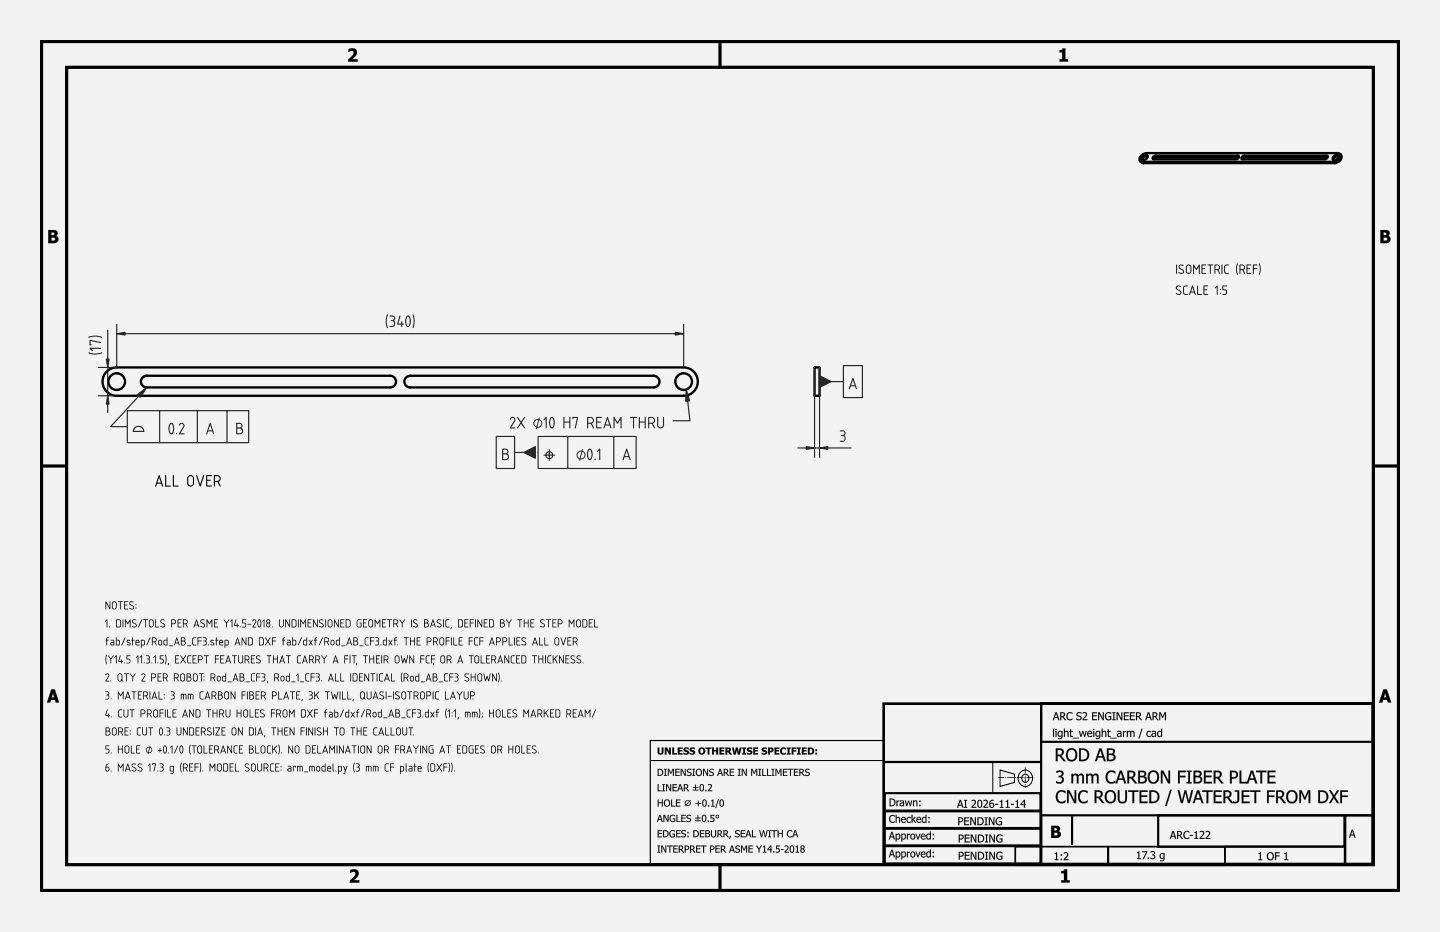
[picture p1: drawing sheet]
<svg xmlns="http://www.w3.org/2000/svg" width="432mm" height="279mm" viewBox="0 0 432 279" stroke-linecap="round" stroke-linejoin="round" font-family="sans-serif">
<path d="M0 0h431.8v279.4h-431.8z" fill-rule="evenodd" fill="#f1f3f5"/>
<g fill="#000">
<path d="M104.5 14.7a1.48 1.48 0 0 1 1.8-.1 1.48 1.48 0 0 1 .6 1.8l-1.3 1.4h1.6v.7h-2.8v-.6l1.1-1.1a.8 .8 0 0 0 .6-.9 .8 .8 0 0 0-.8-.6l-.8 .3zM317.7 15.1a.69 .69 0 0 0 .9-.6h.8v3.3h.8v.7h-2.5v-.7h.8v-2.1h-.8zM105 260.8a1.48 1.48 0 0 1 1.9-.1 1.48 1.48 0 0 1 .5 1.8l-1.3 1.4h1.6v.7h-2.8v-.6l1.2-1.1a.8 .8 0 0 0 .5-.8 .8 .8 0 0 0-.7-.7l-.9 .3zM318.2 261.2a.69 .69 0 0 0 .9-.6h.9v3.3h.8v.7h-2.6v-.7h.8v-2.1h-.8z"/>
<path d="M0 0h431.8v279.4h-431.8zM0 0v279.4h431.8v-279.4z"/>
<path d="M104.5 14.7l.5-.1a1.44 1.44 0 0 1 2 .5 1.44 1.44 0 0 1-.6 2l-.8 .7 1.6-.1v.8h-2.8v-.7l1.1-1 .6-1-.5-.5-1.1 .3zM104.5 14.7v.9l.7-.3a.74 .74 0 0 1 .9 .4 .74 .74 0 0 1-.4 .9l-1.3 1.3v.6h2.8v-.7h-1.7l1.4-1.4 .1-.7-.3-.9-1-.3z"/>
<path d="M317.7 15h.6l.3-.5h.9l-.1 3.3 .9-.1v.8h-2.6v-.8h.8v-2h-.8zM317.7 15.1v.6h.8v2.1h-.8v.7h2.5v-.7h-.8v-3.3h-.8l-.2 .5z"/>
<path d="M14.5 69h1.3a1 1 0 0 1 1.4 .4 1 1 0 0 1-.5 1.3 1.14 1.14 0 0 1 .7 1.5 1.14 1.14 0 0 1-1.4 .7h-1.5zM15.4 69.7l.1 .8a.51 .51 0 0 0 .8-.5 .51 .51 0 0 0-.9-.3zM15.4 71.2v1h.3a.58 .58 0 0 0 .8-.6 .58 .58 0 0 0-.9-.4z"/>
<path d="M14.5 68.9l2 .1 .7 .4a.97 .97 0 0 1-.4 1.3l.5 .3a1.16 1.16 0 0 1-.2 1.6l-.6 .3h-2zM14.5 69v3.9l2.1-.1a1.08 1.08 0 0 0 .9-1 1.08 1.08 0 0 0-.8-1.1l.5-.6-.2-.8-.5-.3zM15.4 69.7v.8l.9-.2-.2-.6zM15.4 69.7h.7l.2 .3a.61 .61 0 0 1-.9 .5zM15.4 71.2v1l1.1-.3v-.5zM15.4 71.2h.9a.48 .48 0 0 1 .3 .5 .48 .48 0 0 1-.3 .4l-.9 .1z"/>
<path d="M413.9 69h1.4a1 1 0 0 1 1.3 .4 1 1 0 0 1-.4 1.3 1.14 1.14 0 0 1 .7 1.5 1.14 1.14 0 0 1-1.4 .7h-1.6zM414.9 69.7l.1 .8a.51 .51 0 0 0 .7-.5 .51 .51 0 0 0-.8-.3zM414.9 71.2v1h.3a.58 .58 0 0 0 .8-.6 .58 .58 0 0 0-.9-.4z"/>
<path d="M413.9 68.9l2 .1 .7 .4a.97 .97 0 0 1-.4 1.3 1.03 1.03 0 0 1 .8 .8 1.03 1.03 0 0 1-.4 1.1l-.7 .3h-2zM413.9 69v3.9l2.2-.1 .6-.4a1.17 1.17 0 0 0 .1-1.3l-.6-.3 .4-.4 .1-.5-.4-.7zM414.9 69.7v.8l.8-.2-.1-.6zM414.9 69.7a.56 .56 0 0 1 .7 0 .56 .56 0 0 1 0 .8 .56 .56 0 0 1-.7 0zM414.9 71.2v1l1-.3v-.5zM414.9 71.2h.8a.48 .48 0 0 1 .3 .5 .48 .48 0 0 1-.3 .4l-.8 .1z"/>
<path d="M15.4 206.6h1l1.3 4h-1l-.2-.8h-1.2l-.2 .8h-1zM15.4 206.7l-1.3 3.9h1l.2-.8h1.2l.2 .8h1l-1.3-3.9zM15.9 207.8l-.4 1.3h.8zM15.9 207.7l.4 1.4h-.8z"/>
<path d="M15.4 206.7h1l1.3 3.9h-1l-.2-.8h-1.2l-.2 .8h-1zM15.9 207.8l-.4 1.3h.8z"/>
<path d="M316.5 213.5h.4l.8 2.4h-.4l-.2-.7h-.9l-.2 .7h-.3zM316.5 213.5l-.8 2.4h.3l.2-.7h.9l.2 .7h.4l-.8-2.4zM316.7 213.9l-.4 1.1h.7zM316.7 213.8l.4 1.2h-.8zM317.9 213.5l1.2 .1a.69 .69 0 0 1 .3 .7 .69 .69 0 0 1-.5 .6l.9 1h-.5l-.7-1h-.4v1h-.3zM317.9 213.5v2.4h.3v-1h.4l.7 1h.4l-.8-1 .3-.3 .1-.7-.5-.3zM318.2 213.8v.9l.7-.1 .1-.6zM318.2 213.8l.8 .1-.1 .7-.7 .1zM320.1 213.8l.6-.3 .9 .2v.4l-.9-.3-.5 .5a.88 .88 0 0 0 0 1 .88 .88 0 0 0 .9 .3l.5-.3v.4l-.8 .2-.6-.1-.3-.4-.1-.9zM320.1 213.8l-.3 .7a1.26 1.26 0 0 0 .6 1.4l1.2-.2v-.3l-.6 .3-.6-.2-.3-.6 .1-.8 .6-.4 .8 .4v-.4l-.8-.2zM323 213.7l1.1-.1 .1 .4a.52 .52 0 0 0-.7-.3 .52 .52 0 0 0-.2 .7l.3 .2a.76 .76 0 0 1 .7 1 .76 .76 0 0 1-1.2 .3l-.4-.1v-.5l.8 .3h.4l.1-.3-.1-.3-.9-.3a.65 .65 0 0 1 0-1zM323 213.7l-.2 .7 .9 .5a.38 .38 0 0 1 .4 .4 .38 .38 0 0 1-.4 .3l-1-.2v.3l.4 .2 1-.2 .1-.9-.9-.3-.2-.4 .5-.4 .7 .3v-.4l-.7-.1zM324.6 213.6l.3-.1a.72 .72 0 0 1 .9 .2 .72 .72 0 0 1 0 .9l-.9 1h1.2v.3h-1.5v-.4l.9-1 .1-.4-.2-.3-.8 .2zM324.7 213.6v.3a.62 .62 0 0 1 .9 .1v.5l-1 1.1v.3h1.5v-.3h-1.2l.9-1 .1-.8-.4-.3zM327.5 213.5h1.5v.3h-1.2v.7l1.1-.1v.3h-1.1v.9h1.2v.3h-1.5zM327.5 213.5v2.4h1.4v-.3h-1.1v-.9h1.1v-.2h-1.1v-.7h1.1v-.3zM329.3 213.5h.4l1 1.9v-1.9h.3v2.4h-.4l-1-2v2h-.3zM329.3 213.5v2.4h.3v-2.1l1 2.1h.4v-2.4h-.3v1.9l-1-1.9zM331.6 213.8l1.1-.3 .5 .2v.4l-.1-.1a.94 .94 0 0 0-1.4 .2 .94 .94 0 0 0 .4 1.4h.8v-.6h-.5v-.3h.8v1l-.8 .2-.6-.1-.5-.9zM331.6 213.8l-.3 .9 .3 .9 .8 .3 .8-.2v-1h-.8v.3h.5v.6l-.5 .1-.5-.3-.3-.7 .4-.8 .6-.2 .6 .4v-.4l-.9-.2zM333.5 213.5h1v.3h-.3v1.8h.3v.3h-1v-.3h.3v-1.8h-.3zM333.5 213.5v.3h.4v1.9l-.4-.1v.3h1v-.3l-.4 .1v-1.9h.4v-.3zM334.8 213.5h.5l.9 1.9v-1.9h.3v2.4h-.3l-1.1-2v2h-.3zM334.8 213.5v2.4h.3v-2.1l1.1 2.1h.3v-2.4h-.3v1.9l-.9-1.9zM337 213.5h1.5v.3h-1.2v.7l1.1-.1v.3h-1.1v.9h1.2v.3h-1.5zM337 213.5v2.4h1.5v-.3h-1.2v-.9h1.1v-.2h-1.1v-.7h1.2v-.3zM338.8 213.5h1.5v.3h-1.2v.7l1.1-.1v.3h-1.1v.9h1.2v.3h-1.5zM338.8 213.5v2.4h1.5v-.3h-1.2v-.9h1.1v-.2h-1.1v-.7h1.2v-.3zM340.6 213.5h1l.5 .3a.71 .71 0 0 1-.5 1.1l.9 1h-.4l-.8-1h-.3v1h-.4zM340.6 213.5v2.4h.4l-.1-1h.4l.8 1h.4l-.9-1 .4-.3a.67 .67 0 0 0 0-.8 .67 .67 0 0 0-.8-.3zM341 213.8v.9l.6-.1 .2-.6zM340.9 213.8l.8 .1v.7l-.8 .1zM344.2 213.5h.4l.8 2.4h-.4l-.2-.7h-.9l-.2 .7h-.3zM344.2 213.5l-.8 2.4h.3l.2-.7h.9l.2 .7h.4l-.8-2.4zM344.4 213.9l-.4 1.1h.7zM344.4 213.8l.4 1.2h-.8zM345.6 213.5h1l.4 .3a.71 .71 0 0 1-.4 1.1l.9 1h-.5l-.7-1h-.4v1h-.3zM345.6 213.5v2.4h.3v-1h.4l.7 1h.4l-.8-1 .3-.3a.67 .67 0 0 0 .1-.8 .67 .67 0 0 0-.8-.3zM345.9 213.8v.9l.7-.1 .1-.6zM345.9 213.8l.8 .1-.1 .7-.7 .1zM347.6 213.5h.5l.5 1.3 .6-1.3h.5v2.4h-.4v-2l-.6 1.4h-.2l-.6-1.4v2h-.3zM347.6 213.5v2.4h.3v-2l.6 1.3h.2l.6-1.4v2.1h.3v-2.4h-.4l-.6 1.4-.6-1.4z"/>
<path d="M316.5 213.5h.4l.8 2.4h-.4l-.2-.7h-.9l-.2 .7h-.3zM316.7 213.8l-.4 1.2h.7zM317.9 213.5h.6a.69 .69 0 0 1 .9 .5 .69 .69 0 0 1-.5 .9l.8 1h-.4l-.7-1h-.4v1h-.3zM318.2 213.8v.9h.3a.45 .45 0 0 0 .6-.4 .45 .45 0 0 0-.6-.5zM320.1 213.8l1-.3 .5 .2v.4a.87 .87 0 0 0-1.3 0 .87 .87 0 0 0 0 1.2 .87 .87 0 0 0 1.3 .1v.3a1.22 1.22 0 0 1-1.7-.2 1.22 1.22 0 0 1 .2-1.7zM323 213.7l.9-.2 .4 .1-.1 .4a.53 .53 0 0 0-.7-.3 .53 .53 0 0 0-.2 .7l.1 .1a.78 .78 0 0 1 .9 .9 .78 .78 0 0 1-1.2 .5l-.4-.2v-.3a.64 .64 0 0 0 .8 .3 .64 .64 0 0 0 .5-.7 .99 .99 0 0 1-1.1-1.2zM324.7 213.6a.85 .85 0 0 1 1.2 .3 .85 .85 0 0 1-.5 1.2l-.5 .5h1.2v.3h-1.5v-.3l.7-.8a.57 .57 0 0 0 .3-.9 .57 .57 0 0 0-.9 .1zM327.5 213.5h1.4v.3h-1.1v.7h1.1v.2h-1.1v.9h1.1v.3h-1.4zM329.3 213.5h.4l1 1.9v-1.9h.3v2.4h-.4l-1-2v2h-.3zM331.6 213.8l1.1-.3 .5 .2v.4a.95 .95 0 0 0-1.6 .4 .95 .95 0 0 0 1.3 1.1v-.6h-.5v-.3h.8v1a1.25 1.25 0 0 1-1.7-.2 1.25 1.25 0 0 1 .1-1.7zM333.5 213.5h1v.3h-.3v1.8h.3v.3h-1v-.3h.3v-1.8h-.3zM334.8 213.5h.5l.9 1.9v-1.9h.3v2.4h-.3l-1.1-2v2h-.3zM337 213.5h1.5v.3h-1.2v.7h1.1v.2h-1.1v.9h1.2v.3h-1.5zM338.8 213.5h1.5v.3h-1.2v.7h1.1v.2h-1.1v.9h1.2v.3h-1.5zM340.6 213.5h.6a.69 .69 0 0 1 .9 .5 .69 .69 0 0 1-.5 .9l.9 1h-.4l-.8-1h-.3v1h-.4zM341 213.8v.9h.2a.45 .45 0 0 0 .6-.4 .45 .45 0 0 0-.5-.5zM344.2 213.5h.4l.8 2.4h-.4l-.2-.7h-.9l-.2 .7h-.3zM344.4 213.8l-.4 1.2h.7zM345.6 213.5h.6a.69 .69 0 0 1 .9 .5 .69 .69 0 0 1-.5 .9l.8 1h-.4l-.7-1h-.4v1h-.3zM345.9 213.8v.9h.3a.45 .45 0 0 0 .6-.4 .45 .45 0 0 0-.6-.5zM347.6 213.5h.4l.6 1.3 .6-1.3h.4v2.4h-.3v-2l-.6 1.3h-.2l-.6-1.3v2h-.3z"/>
<path d="M414.8 206.6h1.1l1.3 4h-1l-.3-.8h-1.2l-.2 .8h-1zM414.8 206.7l-1.3 3.9h1l.2-.8h1.3l.2 .8h1l-1.3-3.9zM415.3 207.8l-.3 1.3h.7zM415.3 207.7l.5 1.4h-.9z"/>
<path d="M414.8 206.7h1.1l1.3 3.9h-1l-.3-.8h-1.2l-.2 .8h-1zM415.3 207.8l-.3 1.3h.7z"/>
<path d="M197.2 224.1h.5v1.3a.36 .36 0 0 0 .4 .4 .36 .36 0 0 0 .3-.4v-1.3h.6v1.3a.89 .89 0 0 1-.9 .8 .89 .89 0 0 1-.9-.8zM199.4 224.1h.6l.7 1.2v-1.2h.5v2.1h-.5l-.9-1.5v1.5h-.4zM201.6 224.1h.5v1.7h.9v.4h-1.4zM203.2 224.1h1.5v.4h-.9v.4h.8v.4h-.8v.5h.9v.4h-1.5zM205.1 224.4a1.33 1.33 0 0 1 1.4-.2v.5l-.8-.3-.2 .2 .1 .2a.77 .77 0 0 1 1 .8 .77 .77 0 0 1-1.1 .6l-.6-.1v-.5l1 .2 .2-.2-.3-.2a.7 .7 0 0 1-.7-1zM206.9 224.4a1.33 1.33 0 0 1 1.5-.2v.5l-.8-.3-.3 .2 .2 .2a.77 .77 0 0 1 .9 .8 .77 .77 0 0 1-1.1 .6l-.5-.1v-.5l1 .2 .1-.2-.3-.2a.7 .7 0 0 1-.7-1zM209.3 225.1a1.1 1.1 0 0 1 2.2 0 1.1 1.1 0 0 1-2.2 0zM210.2 224.5a.65 .65 0 0 0-.3 .9 .65 .65 0 0 0 .9 .3v-1l-.3-.2zM211.6 224.1h1.7v.4h-.6v1.7h-.5v-1.7h-.6zM213.5 224.1h.6v.8h.7v-.8h.5v2.1h-.5v-.9h-.7v.9h-.6zM215.7 224.1h1.5v.4h-.9v.4h.8v.4h-.8v.5h.9v.4h-1.5zM217.5 224.1h.9a.64 .64 0 0 1 .8 .4 .64 .64 0 0 1-.4 .8l.7 .9h-.6l-.6-.8h-.2v.8h-.6zM218.1 224.5v.5a.36 .36 0 0 0 .5 0 .36 .36 0 0 0 0-.5 .36 .36 0 0 0-.5 0zM219.5 224.1h.5l.3 1.4 .4-1.4h.5l.3 1.4 .3-1.4h.6l-.5 2.1h-.6l-.4-1.3-.3 1.3h-.6zM222.6 224.1h1.1v.4h-.3v1.3h.3v.4h-1.1v-.4h.3v-1.3h-.3zM224.1 224.4a1.33 1.33 0 0 1 1.4-.2v.5l-.8-.3-.2 .2 .1 .2a.77 .77 0 0 1 1 .8 .77 .77 0 0 1-1.1 .6l-.6-.1v-.5l1 .2 .2-.2-.4-.2a.7 .7 0 0 1-.6-1zM225.9 224.1h1.4v.4h-.9v.4h.8v.4h-.8v.5h.9v.4h-1.4zM228.5 224.4a1.33 1.33 0 0 1 1.5-.2v.5l-.8-.3-.2 .2 .1 .2a.77 .77 0 0 1 1 .8 .77 .77 0 0 1-1.2 .6l-.5-.1v-.5l1 .2 .1-.2-.3-.2a.7 .7 0 0 1-.7-1zM230.3 224.1h.9a.75 .75 0 0 1 .7 .9 .75 .75 0 0 1-1 .5v.7h-.6zM230.9 224.5v.6a.37 .37 0 0 0 .5-.3 .37 .37 0 0 0-.5-.3zM232.2 224.1h1.5v.4h-.9v.4h.8v.4h-.8v.5h.9v.4h-1.5zM234.2 224.3l.5-.2h.7l.3 .1v.5a.67 .67 0 0 0-1 0 .67 .67 0 0 0 0 .9 .67 .67 0 0 0 1 0v.5a1.14 1.14 0 0 1-1.5-.3 1.14 1.14 0 0 1 0-1.5zM235.9 224.1h1.1v.4h-.3v1.3h.3v.4h-1.1v-.4h.3v-1.3h-.3zM237.4 224.1h1.4v.4h-.9v.4h.8v.4h-.8v.9h-.5zM239 224.1h1.1v.4h-.3v1.3h.3v.4h-1.1v-.4h.3v-1.3h-.3zM240.5 224.1h1.4v.4h-.9v.4h.8v.4h-.8v.5h.9v.4h-1.4zM242.3 224.1h.6a1.07 1.07 0 0 1 1.2 1 1.07 1.07 0 0 1-1.2 1.1h-.6zM242.8 224.5v1.3a.67 .67 0 0 0 .8-.7 .67 .67 0 0 0-.8-.6zM244.5 224.6h.5v.6h-.5zM244.5 225.6h.5v.6h-.5z"/>
<path d="M197.2 224.1h.5l.1 1.5 .3 .2 .3-.2v-1.5h.6v1.3a.93 .93 0 0 1-.6 .8 .93 .93 0 0 1-1-.2l-.2-.3zM197.2 224.1v1.3a.93 .93 0 0 0 1.5 .6l.3-1.9h-.6v1.3a.38 .38 0 0 1-.3 .5 .38 .38 0 0 1-.4-.5v-1.3zM199.3 224.1h.7l.7 1.2v-1.2h.5v2.1h-.5l-.9-1.5 .1 1.5h-.6zM199.4 224.1v2.1h.4l.1-1.5 .8 1.5h.5v-2.1h-.5v1.3l-.7-1.3zM201.6 224.1h.5v1.7h.9v.4h-1.4zM201.6 224.1v2.1h1.4v-.4h-.9v-1.7zM203.2 224.1h1.5v.4h-.9v.4l.8-.1v.5h-.8v.5h.9v.4h-1.5zM203.2 224.1v2.1h1.5v-.4h-.9v-.5h.8v-.4h-.8v-.4h.9v-.4zM205 224.4l.6-.3 .9 .1v.5l-.5-.2-.5 .1v.2l.5 .1a.74 .74 0 0 1 .6 1 .74 .74 0 0 1-1.1 .3l-.6-.1v-.5l.9 .2 .2-.2-1-.5zM205.1 224.4v.7l1 .5-.4 .3-.8-.3v.5l.8 .1 .7-.2 .2-.3-.1-.5-1-.5 .3-.3 .7 .3v-.5l-.9-.1zM206.9 224.4l.5-.3 1 .1v.5l-.6-.2-.4 .1v.2l.4 .1a.74 .74 0 0 1 .6 1 .74 .74 0 0 1-1.1 .3l-.6-.1v-.5l.9 .2 .3-.2-1-.5zM206.9 224.4v.7l1 .5-.4 .3-.7-.3v.5l.7 .1 .7-.2 .2-.3-.1-.5-1-.5 .4-.3 .7 .3v-.5l-1-.1zM209.3 225.1a1.1 1.1 0 0 1 2.2 0 1.1 1.1 0 0 1-2.2 0zM209.3 225.1a1.07 1.07 0 0 0 2.1 0 1.07 1.07 0 0 0-2.1 0zM210.1 224.6v1l.5 .2 .3-.3v-.7l-.4-.3zM210.2 224.5h.4a.67 .67 0 0 1 .4 .8 .67 .67 0 0 1-.9 .4l-.1-.7zM211.5 224.1h1.8v.4h-.6v1.7h-.5v-1.7h-.7zM211.6 224.1v.4h.6v1.7h.5v-1.7h.6v-.4zM213.5 224.1h.6v.8h.7v-.8h.5v2.1h-.5v-.9h-.7v.9h-.6zM213.5 224.1v2.1h.6v-.9h.7v.9h.5v-2.1h-.5v.8h-.7v-.8zM215.7 224.1h1.5v.4h-.9v.4l.8-.1v.5h-.8v.5h.9v.4h-1.5zM215.7 224.1v2.1h1.5v-.4h-.9v-.5h.8v-.4h-.8v-.4h.9v-.4zM217.5 224.1h1.2a.61 .61 0 0 1 .5 .6 .61 .61 0 0 1-.4 .6l.7 .9h-.7l-.5-.8h-.2v.8h-.6zM217.5 224.1v2.1h.6v-.8l.8 .8h.6l-.7-.9 .3-.2v-.7l-.4-.3zM218.1 224.5v.5l.5-.1-.1-.4zM218.1 224.5h.5v.4l-.5 .2zM219.5 224.1h.5l.3 1.4 .4-1.4h.5l.3 1.4 .3-1.4h.6l-.5 2.1h-.6l-.4-1.3-.3 1.3h-.6zM219.5 224.1l.5 2.1h.6l.3-1.3 .4 1.3h.6l.5-2.1h-.6l-.3 1.4-.3-1.4h-.5l-.4 1.4-.3-1.4zM222.6 224.1h1.1v.4h-.3v1.3h.3v.4h-1.1v-.4h.3v-1.3h-.3zM222.6 224.1v.4l.3-.1v1.4h-.3v.4h1.1v-.4h-.3v-1.4l.3 .1v-.4zM224 224.4l.6-.3 .9 .1v.5l-.5-.2-.5 .1v.2l.5 .1a.74 .74 0 0 1 .6 1 .74 .74 0 0 1-1.1 .3l-.6-.1v-.5l.6 .2 .5-.1-.3-.3a.72 .72 0 0 1-.7-1zM224.1 224.4l-.1 .7 1.1 .5-.4 .3-.8-.3v.5l.8 .1 .7-.2 .2-.3-.1-.5-1-.5 .3-.3 .7 .3v-.5l-.9-.1zM225.9 224.1h1.4v.4h-.9v.4l.8-.1v.5h-.8v.5h.9v.4h-1.4zM225.9 224.1v2.1h1.4v-.4h-.9v-.5h.8v-.4h-.8v-.4h.9v-.4zM228.5 224.4l.5-.3 1 .1v.5l-.5-.2-.5 .1v.2l.4 .1a.74 .74 0 0 1 .6 1 .74 .74 0 0 1-1.1 .3l-.5-.1v-.5l.6 .2 .5-.1-.3-.3a.72 .72 0 0 1-.7-1zM228.5 224.4v.7l1 .5-.3 .3-.8-.3v.5l.8 .1 .6-.2 .3-.5-.1-.3-1.1-.5 .4-.3 .7 .3v-.5l-1-.1zM230.3 224.1h1.2l.5 .5-.3 .7-.8 .2v.7h-.6zM230.3 224.1v2.1h.6v-.7l.8-.1 .2-.4v-.6l-.4-.3zM230.9 224.5v.6h.3l.2-.5zM230.9 224.5l.5 .1-.1 .4-.4 .1zM232.2 224.1h1.5v.4h-.9v.4l.8-.1v.5h-.8v.5h.9v.4h-1.5zM232.2 224.1v2.1h1.5v-.4h-.9v-.5h.8v-.4h-.8v-.4h.9v-.4zM234.2 224.3l.5-.2h.7l.3 .1v.5a.69 .69 0 0 0-1.1-.1 .69 .69 0 0 0 .1 1.1l.5 .1 .5-.3v.6l-.7 .2-.8-.3-.3-.9zM234.2 224.4a1.09 1.09 0 0 0-.2 1.2 1.09 1.09 0 0 0 1.2 .6l.5-.1v-.5l-.5 .3-.5-.1-.2-.8 .4-.6 .8 .3v-.5l-.7-.1zM235.9 224.1h1.2v.4h-.4v1.3h.4v.4h-1.2v-.4h.3v-1.3h-.3zM235.9 224.1v.4l.3-.1v1.4h-.3v.4h1.1v-.4h-.3v-1.4l.3 .1v-.4zM237.4 224.1h1.4v.4h-.9v.4h.8v.4h-.8v.9h-.5zM237.4 224.1v2.1h.5v-.9h.8v-.4h-.8v-.4h.9v-.4zM239 224.1h1.1v.4h-.3v1.3h.3v.4h-1.1v-.4h.3v-1.3h-.3zM239 224.1v.4l.3-.1v1.4h-.3v.4h1.1v-.4h-.3v-1.4l.3 .1v-.4zM240.4 224.1h1.5v.4h-.9v.4l.8-.1v.5h-.8v.5h.9v.4h-1.5zM240.5 224.1v2.1h1.4v-.4h-.9v-.5h.8v-.4h-.8v-.4h.9v-.4zM242.2 224.1l1.5 .1a1.11 1.11 0 0 1 0 1.8l-1.5 .2zM242.3 224.1v2.1h1l.5-.3 .3-.6-.2-.8-.6-.4zM242.8 224.5v1.3l.5-.1 .3-.4-.1-.5zM242.8 224.5h.3a.68 .68 0 0 1 .5 .8 .68 .68 0 0 1-.8 .5zM244.5 224.6h.5v.6h-.5zM244.5 224.6v.6h.5v-.6zM244.5 225.6h.5v.6h-.5zM244.5 225.6v.6h.5v-.6z"/>
<path d="M197.2 235.1h.3v1.9h.9v.2h-1.2zM198.6 235.1h.8v.2h-.3v1.7h.3v.2h-.8v-.2h.3v-1.7h-.3zM199.7 235.1h.4l.9 1.7v-1.7h.2v2.1h-.3l-.9-1.8v1.8h-.3zM201.7 235.1h1.3v.2h-1v.6h.9v.3h-.9v.8h1v.2h-1.3zM203.8 235.1h.3l.7 2.1h-.3l-.1-.6h-.9l-.1 .6h-.3zM204 235.4l-.4 1h.7zM205 235.1h.6a.62 .62 0 0 1 .8 .4 .62 .62 0 0 1-.5 .8l.8 .9h-.4l-.7-.8h-.3v.8h-.3zM205.3 235.3v.8h.3a.41 .41 0 0 0 .5-.4 .41 .41 0 0 0-.5-.4zM208.5 235.2h.2v.7h.7v.3h-.7v.6h.7v.2h-1.6v-.2h.7v-.6h-.7v-.3h.7zM210.1 235.2a.75 .75 0 0 1 .8 .1 .75 .75 0 0 1 .2 .8 .76 .76 0 0 1-.7 1.1 .76 .76 0 0 1-.6-1.1zM210.2 235.3l-.2 .8a.52 .52 0 0 0 .1 .8 .52 .52 0 0 0 .7 0 .52 .52 0 0 0 0-.8v-.2a.45 .45 0 0 0-.1-.5 .45 .45 0 0 0-.5-.1zM211.5 236.8h.3v.4h-.3zM212.3 235.2a.78 .78 0 0 1 1.2 .3 .78 .78 0 0 1-.6 1.1l-.4 .4h1.1v.2h-1.3v-.3l.6-.7a.51 .51 0 0 0 .2-.8 .51 .51 0 0 0-.8 .1z"/>
<path d="M197.2 235.1h.3v1.9l1-.1v.3h-1.3zM197.2 235.1v2.1h1.2v-.2h-.9v-1.9zM198.6 235.1h.8v.2h-.3v1.7h.3v.2h-.8v-.2h.3v-1.7h-.3zM198.6 235.1v.2h.3v1.7h-.3v.2h.8v-.2h-.3v-1.7h.3v-.2zM199.7 235.1h.4l.9 1.7v-1.7h.3v2.1h-.4l-.9-1.8v1.8h-.3zM199.7 235.1v2.1h.3v-1.8l.9 1.8h.3v-2.1h-.2v1.7l-.9-1.7zM201.7 235.1h1.3v.3h-1v.5h.9v.3h-.9v.8l1-.1v.3h-1.3zM201.7 235.1v2.1h1.3v-.2h-1.1v-.8h1v-.3h-1v-.6h1.1v-.2zM203.8 235.1h.3l.8 2.1h-.4l-.1-.6h-.9l-.1 .6h-.3zM203.8 235.1l-.7 2.1h.3l.1-.6h.9l.1 .6h.3l-.7-2.1zM203.9 235.4l-.3 1h.7zM204 235.3l.3 1.1h-.7zM205 235.1l1.2 .2 .1 .6-.4 .4 .8 .9h-.4l-.7-.8h-.3v.8h-.3zM205 235.1v2.1h.3v-.9h.4l.6 .9h.4l-.8-.9 .3-.3a.6 .6 0 0 0 0-.7 .6 .6 0 0 0-.6-.2zM205.3 235.3v.8l.6-.1 .1-.5zM205.3 235.3l.7 .1v.6l-.7 .1zM208.4 235.2h.3v.7h.7v.3h-.7v.6l.7-.1v.3h-1.7v-.3l.8 .1v-.6h-.8v-.3h.8zM208.5 235.2v.7h-.7v.3l.7-.1v.7h-.7v.2h1.6v-.2h-.7v-.7l.7 .1v-.3h-.7v-.7zM210 235.2l.7-.1 .3 .2a1.13 1.13 0 0 1 .2 1.2 1.13 1.13 0 0 1-1 .7l-.4-.7zM210.1 235.2a1.31 1.31 0 0 0 .3 2l.5-.2a1.11 1.11 0 0 0 .3-1.2 1.11 1.11 0 0 0-1-.7zM210.3 235.3l-.2 .8 .1 .9 .5-.1 .1-1a.44 .44 0 0 0-.1-.4 .44 .44 0 0 0-.4-.2zM210.2 235.3l.6 .2v1.3a.33 .33 0 0 1-.4 .2 .33 .33 0 0 1-.3-.2zM211.5 236.8h.4v.4h-.4zM211.5 236.8v.4h.3v-.4zM212.3 235.2l.7-.1 .4 .2v.8l-.9 .9 1.1-.1v.3h-1.4v-.3l1-1.3-.2-.3-.7 .2zM212.3 235.2v.3l.4-.2a.49 .49 0 0 1 .6 .3 .49 .49 0 0 1-.4 .6l-.6 .7v.3h1.3v-.2h-1.1l.7-.8 .3-.6a.7 .7 0 0 0-1.2-.4z"/>
<path d="M197.2 230.5h.5a1.06 1.06 0 0 1 1.2 1 1.06 1.06 0 0 1-1.2 1.1h-.5zM197.5 230.7v1.7a.85 .85 0 0 0 1.1-.9 .85 .85 0 0 0-1.1-.8zM199.1 230.5h.8v.2h-.2v1.7h.2v.2h-.8v-.2h.3v-1.7h-.3zM200.3 230.5h.3l.6 1.2 .5-1.2h.4v2.1h-.3v-1.8l-.6 1.2-.7-1.2v1.8h-.2zM202.5 230.5h1.3v.2h-1v.6h.9v.3h-.9v.8h1v.2h-1.3zM204.1 230.5h.4l.9 1.7v-1.7h.2v2.1h-.3l-.9-1.8v1.8h-.3zM206.2 230.6l.8-.1 .3 .1v.3a.48 .48 0 0 0-.7-.3 .48 .48 0 0 0-.2 .7l.1 .1a.7 .7 0 0 1 .9 .8 .7 .7 0 0 1-1.1 .4l-.3-.1v-.4a.53 .53 0 0 0 .6 .4 .53 .53 0 0 0 .4-.7 .74 .74 0 0 1-.8-.3 .74 .74 0 0 1 0-.9zM207.6 230.5h.8v.2h-.3v1.7h.3v.2h-.8v-.2h.3v-1.7h-.3zM208.9 230.7a1 1 0 0 1 1.4 .2 1 1 0 0 1-.1 1.4 1 1 0 0 1-1.4-.1l-.2-.8zM209.2 230.8a.77 .77 0 0 0-.2 1.2 .77 .77 0 0 0 1.1 0 .78 .78 0 0 0 .1-1 .78 .78 0 0 0-1-.2zM210.8 230.5h.4l.9 1.7v-1.7h.2v2.1h-.3l-.9-1.8v1.8h-.3zM212.9 230.6l.8-.1 .3 .1v.3a.48 .48 0 0 0-.7-.3 .48 .48 0 0 0-.2 .7l.1 .1a.7 .7 0 0 1 .9 .8 .7 .7 0 0 1-1.1 .4l-.3-.1v-.4a.53 .53 0 0 0 .6 .4 .53 .53 0 0 0 .4-.7 .74 .74 0 0 1-.8-.3 .74 .74 0 0 1 0-.9zM215.8 230.5h.3l.7 2.1h-.3l-.2-.6h-.8l-.2 .6h-.2zM215.9 230.8l-.3 1h.7zM217 230.5h.6a.62 .62 0 0 1 .7 .4 .62 .62 0 0 1-.4 .8l.8 .9h-.4l-.7-.8h-.3v.8h-.3zM217.3 230.7v.8h.2a.41 .41 0 0 0 .5-.4 .41 .41 0 0 0-.4-.4zM218.8 230.5h1.3v.2h-1v.6h1v.3h-1v.8h1v.2h-1.3zM221.3 230.5h.8v.2h-.3v1.7h.3v.2h-.8v-.2h.2v-1.7h-.2zM222.4 230.5h.4l.9 1.7v-1.7h.2v2.1h-.3l-.9-1.8v1.8h-.3zM225.3 230.5h.3l.6 1.2 .5-1.2h.4v2.1h-.3v-1.8l-.6 1.2-.7-1.2v1.8h-.2zM227.4 230.5h.8v.2h-.2v1.7h.2v.2h-.8v-.2h.3v-1.7h-.3zM228.6 230.5h.2v1.9h1v.2h-1.2zM230 230.5h.3v1.9h.9v.2h-1.2zM231.4 230.5h.8v.2h-.3v1.7h.3v.2h-.8v-.2h.2v-1.7h-.2zM232.5 230.5h.4l.5 1.2 .6-1.2h.3v2.1h-.2v-1.8l-.6 1.2-.7-1.2v1.8h-.3zM234.8 230.5h1.3v.2h-1.1v.6h1v.3h-1v.8h1.1v.2h-1.3zM236.2 230.5h1.7v.2h-.7v1.9h-.3v-1.9h-.7zM238.1 230.5h1.3v.2h-1v.6h.9v.3h-.9v.8h1v.2h-1.3zM239.7 230.5h.5a.62 .62 0 0 1 .8 .4 .62 .62 0 0 1-.4 .8l.7 .9h-.3l-.7-.8h-.3v.8h-.3zM240 230.7v.8h.2a.41 .41 0 0 0 .5-.4 .41 .41 0 0 0-.4-.4zM241.6 230.6l.9-.1 .2 .1v.3a.48 .48 0 0 0-.6-.3 .48 .48 0 0 0-.2 .7l.1 .1a.7 .7 0 0 1 .8 .8 .7 .7 0 0 1-1.1 .4l-.3-.1v-.4a.53 .53 0 0 0 .7 .4 .53 .53 0 0 0 .3-.7 .74 .74 0 0 1-.8-.3 .74 .74 0 0 1 0-.9z"/>
<path d="M197.2 230.5h.5a1.08 1.08 0 0 1 1.2 1 1.08 1.08 0 0 1-1.2 1.1h-.5zM197.2 230.5v2.1l1.2-.2 .4-.5v-.9l-.6-.5zM197.5 230.7v1.7l.7-.1 .3-.4a.82 .82 0 0 0-.5-1.1zM197.5 230.7l.7 .1 .3 .3 .1 .7-.4 .5-.7 .1zM199.1 230.5h.8v.2h-.2v1.7h.2v.2h-.8v-.2h.3v-1.7h-.3zM199.1 230.5v.2h.3v1.7h-.3v.2h.8v-.2h-.3v-1.7h.3v-.2zM200.2 230.5h.5l.5 1.2 .5-1.2h.4v2.1h-.3v-1.8l-.6 1.2h-.1l-.6-1.2v1.8h-.3zM200.3 230.5v2.1h.2v-1.8l.7 1.2 .6-1.2v1.8h.3v-2.1h-.4l-.5 1.2-.6-1.2zM202.5 230.5h1.3v.3h-1v.5h1v.3h-1v.8l1-.1v.3h-1.3zM202.5 230.5v2.1h1.3v-.2h-1v-.8h.9v-.3h-.9v-.6h1v-.2zM204.1 230.5h.4l.9 1.7-.1-1.7h.3v2.1h-.3l-.9-1.8v1.8h-.3zM204.1 230.5v2.1h.3v-1.8l.9 1.8h.3v-2.1h-.2l-.1 1.7-.8-1.7zM206.2 230.6l1-.1 .1 .4a.46 .46 0 0 0-.7-.3 .46 .46 0 0 0-.1 .8h.3a.68 .68 0 0 1 .5 1 .68 .68 0 0 1-1 .2l-.4-.1v-.4l.9 .3 .2-.6a.83 .83 0 0 1-.8-.3 .83 .83 0 0 1 0-.9zM206.2 230.6l-.2 .7 .8 .4a.34 .34 0 0 1 .3 .4 .34 .34 0 0 1-.3 .3l-.8-.3v.4l.3 .1 .9-.2 .1-.7-.9-.4-.2-.3 .5-.3 .6 .2v-.3zM207.6 230.5h.8v.2h-.3v1.7h.3v.2h-.8v-.2h.3v-1.7h-.3zM207.6 230.5v.2h.3v1.7h-.3v.2h.8v-.2h-.3v-1.7h.3v-.2zM208.9 230.7l.7-.3 .7 .3 .2 1-.4 .8-.7 .1-.5-.2-.3-.9zM208.9 230.7a1.1 1.1 0 0 0-.2 1.3 1.1 1.1 0 0 0 1.2 .6l.5-.6-.2-1.3a.96 .96 0 0 0-1.3 0zM209.1 230.9l-.1 .9 .4 .6 .6-.2 .1-1a.61 .61 0 0 0-.4-.5 .61 .61 0 0 0-.6 .2zM209.2 230.8l.5-.1 .3 .2a.81 .81 0 0 1 .2 1.1 .81 .81 0 0 1-1.1 .2l-.2-.9zM210.8 230.5h.4l.9 1.7-.1-1.7h.3v2.1h-.3l-.9-1.8v1.8h-.3zM210.8 230.5v2.1h.3v-1.8l.9 1.8h.3v-2.1h-.2l-.1 1.7-.8-1.7zM212.9 230.6l1-.1 .1 .4a.46 .46 0 0 0-.7-.3 .46 .46 0 0 0-.1 .8h.3a.68 .68 0 0 1 .5 1 .68 .68 0 0 1-1 .2l-.4-.1v-.4l.9 .3 .2-.6a.83 .83 0 0 1-.8-.3 .83 .83 0 0 1 0-.9zM212.9 230.6l-.2 .7 .8 .4a.34 .34 0 0 1 .3 .4 .34 .34 0 0 1-.3 .3l-.8-.3v.4l.3 .1 .9-.2 .1-.7-.9-.4-.2-.3 .5-.3 .6 .2v-.3zM215.8 230.5h.3l.7 2.1h-.3l-.2-.6h-.8l-.2 .6h-.3zM215.8 230.5l-.7 2.1h.2l.2-.6h.8l.2 .6h.3l-.7-2.1zM215.9 230.8l-.3 1h.7zM215.9 230.7l.4 1.1h-.7zM217 230.5l1.1 .1a.62 .62 0 0 1 .2 .6 .62 .62 0 0 1-.4 .5l.8 .9h-.4l-.7-.8h-.3v.8h-.3zM217 230.5v2.1h.3v-.9h.3l.7 .9h.3l-.7-.9 .3-.2 .1-.7-.4-.3zM217.3 230.7v.8l.6-.1 .1-.5zM217.3 230.7l.7 .1-.1 .6-.6 .1zM218.8 230.5h1.4v.3h-1.1v.5h1v.3h-1v.8l1.1-.1v.3h-1.4zM218.8 230.5v2.1h1.3v-.2h-1v-.8h1v-.3h-1v-.6h1v-.2zM221.2 230.5h.9v.2h-.3v1.7h.3v.2h-.9v-.2h.3v-1.7h-.3zM221.3 230.5v.2h.2v1.7h-.2v.2h.8v-.2h-.3v-1.7h.3v-.2zM222.4 230.5h.4l.9 1.7-.1-1.7h.3v2.1h-.3l-.9-1.8v1.8h-.3zM222.4 230.5v2.1h.3v-1.8l.9 1.8h.3v-2.1h-.2l-.1 1.7-.8-1.7zM225.2 230.5h.4l.6 1.2 .5-1.2h.4v2.1h-.3v-1.8l-.6 1.2h-.1l-.6-1.2v1.8h-.3zM225.3 230.5v2.1h.2v-1.8l.7 1.2 .6-1.2v1.8h.3v-2.1h-.4l-.5 1.2-.6-1.2zM227.4 230.5h.8v.2h-.2v1.7h.2v.2h-.8v-.2h.3v-1.7h-.3zM227.4 230.5v.2h.3v1.7h-.3v.2h.8v-.2h-.3v-1.7h.3v-.2zM228.5 230.5h.4l-.1 1.9 1-.1v.3h-1.3zM228.6 230.5v2.1h1.2v-.2h-1v-1.9zM230 230.5h.3v1.9l.9-.1v.3h-1.2zM230 230.5v2.1h1.2v-.2h-.9v-1.9zM231.4 230.5h.8v.2h-.3v1.7h.3v.2h-.8v-.2h.2v-1.7h-.2zM231.4 230.5v.2h.3v1.7h-.3v.2h.8v-.2h-.3v-1.7h.3v-.2zM232.5 230.5h.4l.5 1.2 .5-1.2h.5v2.1h-.4v-1.8l-.5 1.2h-.2l-.5-1.2v1.8h-.3zM232.5 230.5v2.1h.3v-1.8l.7 1.2 .5-1.2 .1 1.8h.2v-2.1h-.3l-.6 1.2-.5-1.2zM234.8 230.5h1.3v.3h-1.1v.5h1v.3h-1v.8l1.1-.1v.3h-1.3zM234.8 230.5v2.1h1.3v-.2h-1.1v-.8h1v-.3h-1v-.6h1.1v-.2zM236.2 230.5h1.7v.3l-.7-.1v1.9h-.3v-1.9l-.7 .1zM236.2 230.5v.2h.7v1.9h.3v-1.9h.7v-.2zM238.1 230.5h1.3v.3h-1v.5h.9v.3h-.9v.8l1-.1v.3h-1.3zM238.1 230.5v2.1h1.3v-.2h-1.1v-.8h1v-.3h-1v-.6h1.1v-.2zM239.7 230.5l1.2 .2 .1 .6-.4 .4 .8 .9h-.4l-.7-.8h-.3v.8h-.3zM239.7 230.5v2.1h.3v-.9h.3l.7 .9h.3l-.7-.9 .3-.3a.6 .6 0 0 0 0-.7 .6 .6 0 0 0-.7-.2zM240 230.7v.8l.6-.1 .1-.5zM240 230.7l.7 .1-.1 .6-.6 .1zM241.6 230.6l1-.1 .1 .4a.46 .46 0 0 0-.6-.3 .46 .46 0 0 0-.1 .8h.2a.68 .68 0 0 1 .6 1 .68 .68 0 0 1-1.1 .2l-.3-.1v-.4l.7 .3 .4-.4-1-.6zM241.6 230.6l-.2 .5 .1 .3 .8 .3a.34 .34 0 0 1 .3 .4 .34 .34 0 0 1-.3 .3l-.9-.3v.4l.3 .1 .9-.2 .1-.7-.9-.4-.1-.3 .4-.3 .6 .2v-.3z"/>
<path d="M315.8 218.4h.3v2.5h-.3zM316.5 219.1h.3v1.8h-.3zM316.5 218.5h.3v.3h-.3zM317.6 219.5a.59 .59 0 0 0-.1 .9 .59 .59 0 0 0 .8 0v-.9zM317.4 219.3l.3-.2h.9v1.6a.88 .88 0 0 1-1.3 .8v-.3a.63 .63 0 0 0 .7 .1 .63 .63 0 0 0 .3-.6 .83 .83 0 0 1-1.2-.2 .83 .83 0 0 1 .3-1.2zM319 218.4h.3v.9a.6 .6 0 0 1 .7-.2 .6 .6 0 0 1 .4 .7v1.1h-.3v-1.3l-.3-.2-.5 .2v1.3h-.3zM320.9 218.6h.3v.5h.5v.3h-.5v1.2h.5a.44 .44 0 0 1-.5 .3 .44 .44 0 0 1-.3-.5v-1h-.2zM321.7 221.2h1.8v.2h-1.8zM323.5 219.1h.3l.4 1.4 .4-1.4h.2l.5 1.4 .2-1.4h.3l-.4 1.8h-.3l-.4-1.4-.4 1.4h-.3zM326.2 219.3a.75 .75 0 0 1 1-.1 .75 .75 0 0 1 .3 .9h-1.2a.7 .7 0 0 0 .4 .5 .7 .7 0 0 0 .8-.1v.3a.98 .98 0 0 1-1.3-.2 .98 .98 0 0 1 0-1.3zM326.4 219.5l-.1 .3h.9l-.2-.4zM327.8 219.1h.3v1.8h-.3zM327.8 218.5h.3v.3h-.3zM328.9 219.5a.59 .59 0 0 0-.1 .9 .59 .59 0 0 0 .8 0v-.9zM328.7 219.3l.3-.2h.9v1.6a.88 .88 0 0 1-1.3 .8v-.3a.63 .63 0 0 0 .7 .1 .63 .63 0 0 0 .3-.6 .83 .83 0 0 1-1.1-.2 .83 .83 0 0 1 .2-1.2zM330.4 218.4h.3v.9a.6 .6 0 0 1 .7-.2 .6 .6 0 0 1 .3 .7v1.1h-.3v-1.3l-.3-.2-.4 .2v1.3h-.3zM332.2 218.6h.3v.5h.5v.3h-.5v1.2h.5a.44 .44 0 0 1-.5 .3 .44 .44 0 0 1-.3-.5v-1h-.2zM333 221.2h1.8v.2h-1.8zM335.3 220.2a.4 .4 0 0 0 .2 .5 .4 .4 0 0 0 .5-.2v-.5zM335 219.2l.6-.1a.58 .58 0 0 1 .7 .6v1.2h-.3v-.2a.64 .64 0 0 1-.9 .2 .64 .64 0 0 1-.2-.9 .64 .64 0 0 1 .9-.2l.2-.1-.1-.3-.9 .1zM336.7 219.1h.3v.3l.7-.3v.4l-.7 .2v1.2h-.3zM337.9 219.1h.3v.2a.55 .55 0 0 1 1 .1l.4-.3 .5 .1 .1 1.7h-.3v-1a.37 .37 0 0 0-.2-.5 .37 .37 0 0 0-.5 .3v1.2h-.3v-1.3l-.3-.2-.4 .2v1.3h-.3zM342.3 218.4h.3l-.9 3h-.3zM344 219.3l.1-.1a.6 .6 0 0 1 1 .4 .64 .64 0 0 0-.9 0 .64 .64 0 0 0 0 .9 .64 .64 0 0 0 .9 0v.3a.93 .93 0 0 1-1.2-.2 .93 .93 0 0 1 .1-1.3zM345.6 220.2a.4 .4 0 0 0 .2 .5 .4 .4 0 0 0 .6-.2v-.5zM345.4 219.2l.5-.1a.58 .58 0 0 1 .8 .6v1.2h-.3v-.2a.64 .64 0 0 1-.9 .2 .64 .64 0 0 1-.2-.9 .64 .64 0 0 1 .8-.2l.3-.1-.2-.3-.8 .1zM347.2 219.3l.4-.2 .6 .1v-.8h.3v2.5h-.3v-.2a.75 .75 0 0 1-1 .1 .75 .75 0 0 1-.2-1zM347.4 219.5a.6 .6 0 0 0-.1 .9 .6 .6 0 0 0 .9 .1v-1z"/>
<path d="M315.7 218.4h.4v2.5h-.4zM315.8 218.4v2.5h.3v-2.5zM316.5 219.1h.3v1.8h-.3zM316.5 219.1v1.8h.3v-1.8zM316.5 218.5h.3v.4h-.3zM316.5 218.5v.3h.3v-.3zM317.6 219.5l-.1 .9h.8v-.9zM317.5 219.5l.8-.1v1a.6 .6 0 0 1-.9 0 .6 .6 0 0 1 .1-.9zM317.3 219.3l.4-.2h.9v1.6a.93 .93 0 0 1-1.3 .8v-.3h.9l.1-.5a.68 .68 0 0 1-1 0l-.2-.7zM317.4 219.3a.85 .85 0 0 0-.3 1.1 .85 .85 0 0 0 1 .4l.2-.2a.6 .6 0 0 1-.3 .7 .6 .6 0 0 1-.7-.1v.3h1l.3-.8v-1.6h-.9zM319 218.4h.3v.9l.6-.2 .5 .3v1.5h-.3v-1.4l-.3-.1-.5 .2v1.3h-.3zM319 218.4v2.5h.3v-1.3l.5-.2 .3 .2v1.3h.3v-1.1a.59 .59 0 0 0-.4-.7 .59 .59 0 0 0-.7 .3v-1zM320.9 218.6h.3v.5h.5v.3h-.5v1l.1 .3 .4-.1v.3h-.5l-.3-.2v-1.3h-.3zM320.9 218.6v.6l-.2-.1v.3h.2v1.3l.8 .2v-.3h-.5l-.1-.4v-.8h.6v-.3l-.6 .1 .1-.6zM321.7 221.2h1.8v.2h-1.8zM321.7 221.2v.2h1.8v-.2zM323.5 219.1h.4l.3 1.4 .4-1.4h.2l.5 1.4 .2-1.4h.4l-.5 1.8h-.3l-.4-1.4-.4 1.4h-.3zM323.5 219.1l.5 1.8h.3l.4-1.4 .4 1.4h.3l.4-1.8h-.3l-.2 1.5-.5-1.5h-.2l-.4 1.5-.4-1.5zM326.2 219.3l.9-.2 .4 .6v.4h-1.2a.56 .56 0 0 0 .8 .6l.4-.2v.3a.99 .99 0 0 1-1.3-.2 .99 .99 0 0 1 0-1.3zM326.2 219.4l-.2 .9 .6 .6 .9-.1v-.3l-.8 .2-.4-.7 1.2 .1-.1-.6a.71 .71 0 0 0-1.2-.1zM326.4 219.5l-.1 .3h.9l-.2-.4zM326.4 219.5l.6-.1 .2 .4h-.9zM327.8 219.1h.3v1.8h-.3zM327.8 219.1v1.8h.3v-1.8zM327.8 218.5h.4v.4h-.4zM327.8 218.5v.3h.3v-.3zM328.9 219.5v.9h.7v-.9zM328.9 219.5l.7-.1v1a.6 .6 0 0 1-.8 0 .6 .6 0 0 1 .1-.9zM328.7 219.3l.3-.2h.9v1.6a.93 .93 0 0 1-1.3 .8v-.3h.9l.1-.5a.68 .68 0 0 1-1 0l-.2-.7zM328.7 219.3a.85 .85 0 0 0-.2 1.1 .85 .85 0 0 0 .9 .4l.2-.2a.6 .6 0 0 1-.2 .7 .6 .6 0 0 1-.8-.1v.3h1l.3-.8v-1.6h-.8zM330.3 218.4h.4v.9l.5-.2 .5 .3 .1 1.5h-.4v-1.2l-.3-.3-.4 .2v1.3h-.4zM330.4 218.4v2.5h.3l-.1-1.3a.44 .44 0 0 1 .6-.3 .44 .44 0 0 1 .3 .6l-.1 1h.3v-1.1a.59 .59 0 0 0-.4-.7 .59 .59 0 0 0-.7 .3l.1-1zM332.2 218.6h.3v.5h.6v.3h-.6v1l.1 .3 .5-.1v.3h-.6l-.3-.2v-1.3h-.2zM332.2 218.6v.6l-.2-.1v.3h.2l.1 1.3 .7 .2v-.3h-.4l-.1-.4v-.8h.5v-.3l-.5 .1v-.6zM333 221.2h1.8v.2h-1.8zM333 221.2v.2h1.8v-.2zM335.3 220.2v.4l.7-.1v-.5zM335.3 220.2l.7-.2v.5a.41 .41 0 0 1-.5 .2 .41 .41 0 0 1-.2-.5zM335 219.2l.9-.1 .4 .3v1.5h-.3v-.2l-.2 .2a.58 .58 0 0 1-.7-.1 .58 .58 0 0 1-.1-.7l1-.4-.2-.3-.8 .1zM335 219.2v.3l.8-.1 .2 .4a.72 .72 0 0 0-.9 .1 .72 .72 0 0 0 0 .9l.5 .1 .4-.2v.2h.3l-.1-1.6-.3-.2zM336.7 219.1h.4l-.1 .3 .7-.3v.4l-.7 .2 .1 1.2h-.4zM336.7 219.1v1.8h.3v-1.3l.7-.1v-.4l-.7 .3v-.3zM337.9 219.1h.3v.2l.6-.2 .4 .3 .3-.3 .5 .1 .2 .4v1.3h-.3v-1.3l-.3-.2-.4 .2v1.3h-.3v-1.3l-.3-.2-.4 .2v1.3h-.3zM337.9 219.1v1.8h.3v-1.3l.4-.2 .3 .2v1.3h.3v-1.3l.4-.2 .3 .2v1.3h.3v-1.5l-.2-.2-.4-.1-.4 .3-.4-.3-.6 .3v-.3zM342.3 218.4h.3l-.9 3h-.3zM342.3 218.4l-.9 3h.3l.9-2.9zM344 219.3l.7-.2 .4 .1v.4l-.2-.2a.63 .63 0 0 0-.8 .3 .63 .63 0 0 0 .1 .8l.4 .2 .5-.2v.3l-.5 .2-.6-.3-.3-.7zM344 219.3a1.04 1.04 0 0 0 .3 1.6l.8-.1v-.3a.65 .65 0 0 1-1 0 .65 .65 0 0 1 .1-1l.4-.2 .5 .3v-.4l-.7-.1zM345.6 220.2v.4l.8-.1v-.5zM345.6 220.2l.8-.2v.5a.41 .41 0 0 1-.6 .2 .41 .41 0 0 1-.2-.5zM345.4 219.2l.8-.1 .4 .3 .1 1.5h-.4l.1-.2-.3 .2a.58 .58 0 0 1-.7-.1 .58 .58 0 0 1-.1-.7l1.1-.4-.3-.3-.7 .1zM345.4 219.2v.3l.8-.1 .2 .4a.72 .72 0 0 0-.9 .1 .72 .72 0 0 0-.1 .9l.6 .1 .4-.2v.2h.3l-.2-1.6-.3-.2zM347.2 219.3l.4-.2 .6 .1-.1-.8h.4v2.5h-.4v-.2l-.6 .3-.4-.3-.1-.7zM347.2 219.3l-.2 .7 .2 .7 .4 .3 .6-.3v.2h.3v-2.5h-.3v.8l-.6-.1zM347.4 219.5v1l.5 .1 .3-.1v-1zM347.4 219.5l.8-.1v1.1a.59 .59 0 0 1-.9 0 .59 .59 0 0 1 0-.8z"/>
<path d="M316.8 231.2a1.29 1.29 0 0 1 2.1 .9l-.7 .6a1.22 1.22 0 0 1 .6 1.8 1.22 1.22 0 0 1-1.8 .3l-.3-.1v-.5a.94 .94 0 0 0 1.3 .3 .94 .94 0 0 0 .3-1.4l-.8-.1v-.4a.68 .68 0 0 0 .8-.3 .68 .68 0 0 0-.2-.9 .68 .68 0 0 0-.9 .1l-.4 .2zM321.3 232h.5v.3a.88 .88 0 0 1 1.5 .1l.1-.1a.88 .88 0 0 1 1.1-.3 .88 .88 0 0 1 .5 1v1.9h-.5v-1.7a.6 .6 0 0 0-.4-.8 .6 .6 0 0 0-.7 .6v1.9h-.5v-1.7a.62 .62 0 0 0-.3-.8 .62 .62 0 0 0-.8 .3v2.2h-.5zM325.7 232h.5v.3a.88 .88 0 0 1 1.5 .1l.2-.1a.88 .88 0 0 1 1-.3 .88 .88 0 0 1 .5 1v1.9h-.5v-1.7a.6 .6 0 0 0-.4-.8 .6 .6 0 0 0-.7 .6v1.9h-.5v-1.7a.62 .62 0 0 0-.3-.8 .62 .62 0 0 0-.8 .3v2.2h-.5zM332 231.5l.8-.5h.8l.8 .3v.6a1.39 1.39 0 0 0-1.8-.3 1.39 1.39 0 0 0-.5 1.8 1.3 1.3 0 0 0 1 1.1 1.3 1.3 0 0 0 1.3-.5v.6a1.9 1.9 0 0 1-2.3-.1 1.9 1.9 0 0 1-.4-2.4zM335.8 231h.6l1.3 3.9h-.5l-.4-1.1h-1.4l-.4 1.1h-.5zM336.1 231.6l-.6 1.8h1.2zM338.1 231h.9a1.12 1.12 0 0 1 1.4 .8 1.12 1.12 0 0 1-.8 1.4l1.4 1.7h-.7l-1.2-1.6h-.5v1.6h-.5zM338.6 231.5v1.4a.86 .86 0 0 0 1.1-.1 .86 .86 0 0 0 0-1.2zM341.3 231h1a.95 .95 0 0 1 1.3 .5 .95 .95 0 0 1-.4 1.2 1.13 1.13 0 0 1 .6 1.5 1.13 1.13 0 0 1-1.4 .7h-1.1zM341.8 231.5v1.1h.6a.61 .61 0 0 0 .8-.6 .61 .61 0 0 0-.9-.5zM341.8 233v1.4h.4a.77 .77 0 0 0 1.2-.6 .77 .77 0 0 0-1-.8zM344.6 231.5a1.79 1.79 0 0 1 2.3-.2 1.79 1.79 0 0 1 .6 2.2 1.72 1.72 0 0 1-2.1 1.4 1.72 1.72 0 0 1-1.2-2.3zM345.1 231.7l-.3 .6a1.43 1.43 0 0 0 .1 1.6 1.43 1.43 0 0 0 1.4 .5 1.57 1.57 0 0 0 .8-1.8 1.57 1.57 0 0 0-1.6-1.2zM348.1 231h.7l1.6 3.1v-3.1h.4v3.9h-.5l-1.7-3.3v3.3h-.5zM353.3 231h2.2v.5h-1.7v1.1h1.7v.4h-1.7v1.9h-.5zM355.8 231h1.5v.4h-.5v3.1h.5v.4h-1.5v-.4h.5v-3.1h-.5zM357.9 231h1a.95 .95 0 0 1 1.3 .5 .95 .95 0 0 1-.4 1.2 1.13 1.13 0 0 1 .6 1.5 1.13 1.13 0 0 1-1.4 .7h-1.1zM358.4 231.5v1.1h.6a.61 .61 0 0 0 .8-.6 .61 .61 0 0 0-.9-.5zM358.4 233v1.4h.4a.77 .77 0 0 0 1.2-.6 .77 .77 0 0 0-1-.8zM361 231h2.4v.5h-1.9v1h1.8v.5h-1.8v1.4h1.9v.5h-2.4zM364 231h.9a1.12 1.12 0 0 1 1.4 .8 1.12 1.12 0 0 1-.8 1.4l1.4 1.7h-.7l-1.2-1.6h-.5v1.6h-.5zM364.5 231.5v1.4a.86 .86 0 0 0 1.1-.1 .86 .86 0 0 0 0-1.2zM368.8 231h1a1.22 1.22 0 0 1 1.4 1.3 1.22 1.22 0 0 1-1.4 1.1h-.5v1.5h-.5zM369.3 231.5v1.5a.87 .87 0 0 0 1.2-.2 .87 .87 0 0 0-.2-1.2zM371.7 231h.5v3.4h1.7v.5h-2.2zM375.1 231h.6l1.3 3.9h-.5l-.4-1.1h-1.4l-.4 1.1h-.5zM375.4 231.6l-.6 1.8h1.2zM376.7 231h3v.5h-1.2v3.4h-.6v-3.4h-1.2zM380.1 231h2.4v.5h-1.9v1h1.8v.5h-1.8v1.4h1.9v.5h-2.4z"/>
<path d="M316.8 231.2l1.4-.2a.87 .87 0 0 1 .8 .9 .87 .87 0 0 1-.8 .8l.7 .6-.1 1.2-.9 .5-1.2-.3v-.6l1.3 .3 .4-.4 .1-.3-.3-.5-.8-.2v-.4l.9-.3 .1-.6-.7-.3-.9 .4zM316.8 231.2v.5l1.2-.3a.65 .65 0 0 1 .4 .9 .65 .65 0 0 1-.9 .3v.4h.5a.65 .65 0 0 1 .4 1l-.2 .4-.5 .1-1-.3v.5l1.2 .2 .8-.4 .2-1.2-.7-.6a.9 .9 0 0 0 .6-1.2l-.7-.5zM321.3 232h.5v.3l.3-.3a.76 .76 0 0 1 1.2 .4l.7-.5 .8 .2 .2 .7v2.1h-.5v-2.2l-.4-.3-.7 .3v2.2h-.5l-.1-2.3a.64 .64 0 0 0-1 .1v2.2h-.5zM321.3 232v2.9h.5l-.1-2.2 .7-.4 .5 .4v2.2h.5v-2.2l.7-.4 .4 .4v2.2h.5v-2.4l-.2-.3-.8-.2-.7 .4a.87 .87 0 0 0-1.6 0l.1-.4zM325.7 232h.5v.3l.4-.3a.76 .76 0 0 1 1.1 .4l.7-.5 .8 .2 .2 .7v2.1h-.5v-2.2l-.4-.3-.7 .3v2.2h-.5l-.1-2.3a.64 .64 0 0 0-1 .1v2.2h-.5zM325.7 232v2.9h.5l-.1-2.2 .7-.4 .5 .4v2.2h.5v-2.2l.7-.4 .4 .4v2.2h.5v-2.4l-.2-.3-.8-.2-.7 .4a.87 .87 0 0 0-1.6 0l.1-.4zM332 231.5l1-.5 1.5 .3v.6l-1-.5-1.1 .4a1.67 1.67 0 0 0 .9 2.7l1.2-.5v.6l-.9 .3h-.8l-.8-.5-.5-1.4zM332 231.5a2.31 2.31 0 0 0 .6 3.3l1 .1 .8-.3v-.6l-.9 .5-1-.3-.4-1 .2-1.3 1-.5 1.1 .5v-.6l-1.4-.3zM335.8 231h.6l1.3 3.9h-.6l-.3-1.1h-1.4l-.4 1.1h-.5zM335.8 231l-1.3 3.9h.5l.3-1.1h1.5l.4 1.1h.5l-1.3-3.9zM336.1 231.6l-.6 1.8h1.2zM336.1 231.5l.6 1.9h-1.2zM338 231l2 .2a1.12 1.12 0 0 1 .4 1.1 1.12 1.12 0 0 1-.8 .9l1.5 1.7h-.8l-1.2-1.6h-.5v1.6h-.6zM338.1 231v3.9h.5l-.1-1.6h.7l1.1 1.6h.7l-1.4-1.7 .6-.4 .1-1.2-.7-.5zM338.6 231.5v1.4l1.1-.2 .2-.6-.2-.5zM338.5 231.5h.9a.69 .69 0 0 1 .6 .5 .69 .69 0 0 1-.3 .7l-1.2 .2zM341.3 231h1a.95 .95 0 0 1 1.3 .4 .95 .95 0 0 1-.4 1.3 1 1 0 0 1 .5 1.6l-.7 .5-1.7 .1zM341.3 231v3.9l1.7-.1 .6-.4 .3-.5-.2-.8-.6-.3 .5-.4v-.9l-.7-.4zM341.8 231.5v1.1h.9l.4-.3-.1-.7zM341.8 231.5h.9l.5 .2a.64 .64 0 0 1-.1 .7 .64 .64 0 0 1-.7 .2h-.6zM341.8 233v1.4h.9l.6-.4v-.6l-.3-.3zM341.8 233l1.3 .1a.8 .8 0 0 1 .1 1 .8 .8 0 0 1-1 .4h-.4zM344.6 231.5l.8-.5 1.2 .1a2.3 2.3 0 0 1 .5 3.3 1.69 1.69 0 0 1-1.9 .4l-.6-.4-.4-.9v-1.1zM344.6 231.5a2.16 2.16 0 0 0 1 3.4l.9-.1 .9-1v-1.7l-.3-.6a1.73 1.73 0 0 0-2.5 0zM345 231.8l-.3 1.2 .3 1.1a1.14 1.14 0 0 0 1.7 0l.3-.8-.1-1a1.1 1.1 0 0 0-.8-.8 1.1 1.1 0 0 0-1.1 .3zM345.1 231.7l1.1-.3 .5 .4 .3 .5a1.45 1.45 0 0 1-.1 1.6 1.45 1.45 0 0 1-1.5 .5 1.88 1.88 0 0 1-.6-2.1zM348.1 231h.8l1.5 3.1-.1-3.1h.6v3.9h-.6l-1.7-3.3v3.3h-.5zM348.1 231v3.9h.5v-3.3l1.7 3.3h.5v-3.9h-.4l-.1 3.1-1.5-3.1zM353.2 231h2.4v.5h-1.8v1.1l1.7-.1v.5h-1.7v1.9h-.6zM353.3 231v3.9h.5l-.1-1.9h1.8v-.4h-1.8v-1.1h1.8v-.5zM355.8 231h1.5v.5h-.5v3l.5-.1v.5h-1.5v-.5h.5v-3l-.5 .1zM355.8 231v.4h.5v3.1h-.5v.4h1.5v-.4h-.5v-3.1h.5v-.4zM357.9 231h1a.95 .95 0 0 1 1.3 .4 .95 .95 0 0 1-.4 1.3 1.03 1.03 0 0 1 .4 1.8l-.7 .4h-1.6zM357.9 231v3.9l1.7-.1 .8-.6 .1-.5-.2-.6-.5-.3 .4-.4v-.9l-.7-.4zM358.4 231.5v1.1h1l.4-.3-.2-.7zM358.4 231.5h.5a.64 .64 0 0 1 .9 .5 .64 .64 0 0 1-.8 .6h-.6zM358.4 233v1.4h1l.5-.4v-.5l-.2-.4zM358.4 233l1.4 .2 .2 .5-.2 .5-.4 .2-1 .1zM361 231h2.4v.5h-1.9v1h1.8v.5h-1.8v1.4h1.9v.5h-2.4zM361 231v3.9h2.4v-.5h-1.9v-1.4h1.8v-.5l-1.8 .1v-1.1h1.9v-.5zM363.9 231l2 .2a1.12 1.12 0 0 1 .4 1.1 1.12 1.12 0 0 1-.8 .9l1.5 1.7h-.8l-1.2-1.6h-.5v1.6h-.6zM364 231v3.9h.5l-.1-1.6h.6l1.2 1.6h.7l-1.4-1.7 .6-.4 .1-1.2-.7-.5zM364.5 231.5v1.4l1.1-.2 .1-.9-.4-.3zM364.4 231.5l1.2 .1a.77 .77 0 0 1 0 1.1l-1.2 .2zM368.8 231l2 .3a1.32 1.32 0 0 1 .2 1.7 1.32 1.32 0 0 1-1.7 .4l.1 1.5h-.6zM368.8 231v3.9h.5v-1.5l1.1-.1 .5-.3 .3-1-.1-.3-.6-.5zM369.3 231.5v1.5l1.2-.2 .2-.6-.3-.6zM369.3 231.5h.9a.75 .75 0 0 1 .6 .7 .75 .75 0 0 1-.6 .8h-.9zM371.7 231h.5v3.4h1.7v.5h-2.2zM371.7 231v3.9h2.2v-.5h-1.7v-3.4zM375.1 231h.6l1.3 3.9h-.5l-.4-1.1h-1.4l-.4 1.1h-.5zM375.1 231l-1.3 3.9h.5l.4-1.1h1.4l.4 1.1h.5l-1.3-3.9zM375.4 231.6l-.6 1.8h1.2zM375.4 231.5l.6 1.9h-1.2zM376.6 231h3.2v.5h-1.3v3.4h-.6v-3.4h-1.3zM376.7 231v.5h1.3l-.1 3.4h.6l-.1-3.4h1.3v-.5zM380.1 231h2.4v.5h-1.9v1h1.8v.5h-1.8v1.4h1.9v.5h-2.4zM380.1 231v3.9h2.4v-.5h-1.9v-1.4h1.8v-.5l-1.8 .1v-1.1h1.9v-.5z"/>
<path d="M316.6 224.4h1a1.12 1.12 0 0 1 1.4 .7 1.12 1.12 0 0 1-.8 1.4l1.4 1.7h-.7l-1.2-1.5h-.6v1.5h-.5zM317.1 224.8v1.4a.86 .86 0 0 0 1.2-.1 .86 .86 0 0 0-.1-1.2zM320.1 224.8a1.79 1.79 0 0 1 2.3-.2 1.79 1.79 0 0 1 .6 2.3 1.72 1.72 0 0 1-2.2 1.3 1.72 1.72 0 0 1-1.1-2.2zM320.6 225l-.3 .6a1.43 1.43 0 0 0 0 1.6 1.43 1.43 0 0 0 1.5 .5 1.57 1.57 0 0 0 .8-1.8 1.57 1.57 0 0 0-1.6-1.1zM323.6 224.4h.9a1.92 1.92 0 0 1 2.1 1.9 1.92 1.92 0 0 1-2.1 1.9h-.9zM324.1 224.8v3a1.53 1.53 0 0 0 2-1.5 1.53 1.53 0 0 0-2-1.5zM329.7 224.4h.6l1.3 3.8h-.6l-.3-1.1h-1.5l-.3 1.1h-.5zM329.9 224.9l-.5 1.8h1.1zM331.9 224.4h1a.95 .95 0 0 1 1.3 .4 .95 .95 0 0 1-.4 1.3 1.13 1.13 0 0 1 .6 1.4 1.13 1.13 0 0 1-1.4 .7h-1.1zM332.4 224.8v1.1h.6a.61 .61 0 0 0 .8-.6 .61 .61 0 0 0-.9-.5zM332.4 226.3v1.5h.4a.77 .77 0 0 0 1.2-.6 .77 .77 0 0 0-1-.9z"/>
<path d="M316.6 224.3l2 .3a1.12 1.12 0 0 1 .4 1.1 1.12 1.12 0 0 1-.8 .8l1.4 1.7h-.7l-1.2-1.5h-.6v1.5h-.5zM316.6 224.4v3.8h.5v-1.6h.6l1.2 1.6h.6l-1.3-1.7 .6-.4 .1-1.2-.8-.5zM317.1 224.8v1.4l1.1-.2 .2-.8-.4-.3zM317.1 224.8l1.1 .1a.77 .77 0 0 1 .1 1.2l-1.2 .2zM320.1 224.8l.7-.5 1.2 .1a2.3 2.3 0 0 1 .6 3.4 1.69 1.69 0 0 1-2 .3l-.5-.3-.4-.9v-1.2zM320.1 224.8a2.16 2.16 0 0 0 1 3.4 1.55 1.55 0 0 0 1.8-1.1v-1.4l-.4-.9a1.73 1.73 0 0 0-2.4 0zM320.5 225.1l-.3 1.2 .3 1.1a1.14 1.14 0 0 0 1.7 0l.2-.8v-1a1.1 1.1 0 0 0-.8-.8 1.1 1.1 0 0 0-1.1 .3zM320.6 225l1.1-.2 .7 .6a1.49 1.49 0 0 1 0 1.7 1.49 1.49 0 0 1-1.6 .7 1.88 1.88 0 0 1-.5-2.2zM323.6 224.3h.9a1.94 1.94 0 0 1 2.1 2 1.94 1.94 0 0 1-2.1 1.9h-.9zM323.6 224.4v3.8l1.6-.1 .6-.2 .7-1-.1-1.6-.6-.6-.5-.2zM324.1 224.8v3l1.1-.2 .7-.6a1.49 1.49 0 0 0-.8-2.1zM324.1 224.8l1.4 .2a1.67 1.67 0 0 1 .1 2.5l-1.5 .3zM329.6 224.3h.7l1.3 3.9h-.6l-.3-1.1h-1.5l-.3 1.1h-.6zM329.7 224.4l-1.3 3.8h.5l.3-1.1h1.5l.3 1.1h.6l-1.3-3.8zM329.9 224.9l-.5 1.8h1.1zM329.9 224.8l.7 1.9h-1.3zM331.9 224.3h1a.95 .95 0 0 1 1.3 .5 .95 .95 0 0 1-.4 1.2v.1a1 1 0 0 1 .5 1.6l-.6 .4-1.8 .1zM331.9 224.4v3.8l1.8-.1 .5-.3 .3-.6-.2-.8-.5-.3 .4-.4v-.9l-.7-.4zM332.4 224.8v1.1h1l.4-.3-.2-.7zM332.4 224.8h.9l.5 .3a.64 .64 0 0 1-.1 .7 .64 .64 0 0 1-.7 .1h-.6zM332.4 226.3v1.5l1-.1 .5-.3v-.7l-.2-.2zM332.4 226.3l1.3 .1a.8 .8 0 0 1 .2 1.1 .8 .8 0 0 1-1.1 .3h-.4z"/>
<path d="M197.7 244.3h.4l.7 2.1h-.4l-.1-.6h-.8l-.2 .6h-.3zM197.7 244.3l-.7 2.1h.3l.1-.6h.9l.2 .6h.3l-.8-2.1zM197.8 244.6l-.3 1h.7zM197.9 244.5l.3 1.1h-.7zM198.9 244.3h.5l.8 1.7v-1.7h.3v2.1h-.4l-.9-1.8v1.8h-.3zM199 244.3v2.1h.2v-1.8l.9 1.8h.4v-2.1h-.3v1.7l-.8-1.7zM201 244.5l1-.2 .5 .1v.4l-.2-.1a.84 .84 0 0 0-1.2 .2 .84 .84 0 0 0 .4 1.2h.7v-.5h-.5v-.3h.8v1l-.7 .2-.6-.2-.4-.8zM201.1 244.6l-.3 .7 .3 .9 .7 .2 .7-.1v-1h-.8v.3h.5v.5l-.4 .1-.6-.2-.1-.7 .3-.7 .5-.1 .6 .3v-.4l-.7-.1zM202.8 244.3h.3v1.9l1-.1v.3h-1.3zM202.8 244.3v2.1h1.3v-.2h-1v-1.9zM204.3 244.3h1.3v.3h-1v.5h1v.3h-1v.8l1-.1v.3h-1.3zM204.3 244.3v2.1h1.3v-.2h-1v-.8h.9v-.3h-.9v-.6h1v-.2zM206 244.4l.5-.2 .7 .2v.3l-.3-.1a.4 .4 0 0 0-.6-.1 .4 .4 0 0 0 0 .6l.1 .1a.7 .7 0 0 1 .8 .8 .7 .7 0 0 1-1.1 .4l-.3-.1v-.4a.51 .51 0 0 0 .7 .4 .51 .51 0 0 0 .3-.7l-.9-.4zM206 244.4l-.2 .5 .2 .3 .9 .4a.46 .46 0 0 1-.2 .6 .46 .46 0 0 1-.6-.1l-.3-.2v.4l.5 .1h.5l.4-.4-.1-.5-.8-.4-.2-.3 .5-.3 .6 .2v-.3zM209.1 244.4h.3v.7h.7v.3h-.7v.6l.7-.1v.3h-1.7v-.3l.8 .1v-.6h-.8v-.3h.8zM209.2 244.4v.7h-.7v.3l.7-.1v.7h-.7v.2h1.6v-.2h-.7v-.7l.7 .1v-.3h-.7v-.7zM210.7 244.4l.6-.1 .4 .2a1.13 1.13 0 0 1 .2 1.2 1.13 1.13 0 0 1-1 .7l-.4-.7zM210.8 244.4a1.31 1.31 0 0 0 .3 2l.5-.2a1.11 1.11 0 0 0 .3-1.2 1.11 1.11 0 0 0-1-.7zM210.9 244.6l-.1 .7 .1 .9 .5-.1 .1-1a.44 .44 0 0 0-.1-.4 .44 .44 0 0 0-.5-.1zM210.9 244.5l.6 .2v1.3a.33 .33 0 0 1-.4 .2 .33 .33 0 0 1-.3-.2zM212.2 246h.4v.4h-.4zM212.2 246v.4h.3v-.4zM213.1 244.3h1.1v.3l-.9-.1v.6h.5a.75 .75 0 0 1 .3 1.1 .75 .75 0 0 1-1.1 .1v-.3l.7 .2 .2-.5-.1-.3h-.7zM213.1 244.3v1.1h.7l.2 .3-.2 .4-.8-.1v.3l.8 .1 .4-.4v-.6l-.9-.3v-.6h.9v-.2zM214.5 244.8a.56 .56 0 0 1 1.1 0 .56 .56 0 0 1-1.1 0zM214.6 244.8a.53 .53 0 0 0 1 0 .53 .53 0 0 0-1 0zM214.8 244.8a.31 .31 0 0 0 .6 0 .31 .31 0 0 0-.6 0zM214.7 244.8a.35 .35 0 0 1 .7 0 .35 .35 0 0 1-.7 0z"/>
<path d="M197.7 244.3h.3l.8 2.1h-.3l-.2-.6h-.8l-.2 .6h-.3zM197.9 244.6l-.4 1h.7zM199 244.3h.4l.8 1.7v-1.7h.3v2.1h-.4l-.9-1.8v1.8h-.2zM201.1 244.5l.9-.2 .5 .1v.4a.85 .85 0 0 0-1.5 .4 .85 .85 0 0 0 1.2 .9v-.5h-.5v-.3h.8v1a1.12 1.12 0 0 1-1.5-.2 1.12 1.12 0 0 1 .1-1.6zM202.8 244.3h.3v1.9h1v.2h-1.3zM204.3 244.3h1.3v.2h-1v.6h.9v.3h-.9v.8h1v.2h-1.3zM206 244.4l.9-.1 .3 .1-.1 .3a.48 .48 0 0 0-.6-.3 .48 .48 0 0 0-.2 .7l.1 .1a.7 .7 0 0 1 .8 .8 .7 .7 0 0 1-1.1 .4l-.3-.1v-.4a.53 .53 0 0 0 .7 .4 .53 .53 0 0 0 .3-.7 .74 .74 0 0 1-.8-.3 .74 .74 0 0 1 0-.9zM209.2 244.4h.2v.7h.7v.3h-.7v.6h.7v.2h-1.6v-.2h.7v-.6h-.7v-.3h.7zM210.8 244.4a.75 .75 0 0 1 .8 .1 .75 .75 0 0 1 .2 .8 .76 .76 0 0 1-.7 1.1 .76 .76 0 0 1-.6-1.1zM210.9 244.5l-.2 .8a.52 .52 0 0 0 .1 .8 .52 .52 0 0 0 .7 0 .52 .52 0 0 0 0-.8v-.2a.45 .45 0 0 0-.1-.5 .45 .45 0 0 0-.5-.1zM212.2 246h.3v.4h-.3zM213.1 244.3h1.1v.2h-.9v.6a.73 .73 0 0 1 .9 .9 .73 .73 0 0 1-1.2 .3v-.3a.52 .52 0 0 0 .7 .2 .52 .52 0 0 0 .1-.8 .52 .52 0 0 0-.7 0zM214.5 244.8a.55 .55 0 0 1 1.1 0 .55 .55 0 0 1-1.1 0zM214.8 244.8a.32 .32 0 0 0 .6 0 .32 .32 0 0 0-.6 0z"/>
<path d="M197.2 248.9h1.3v.3h-1v.5h1v.3h-1v.8l1-.1v.3h-1.3zM197.2 248.9v2.1h1.3v-.2h-1v-.8h1v-.3h-1v-.6h1v-.2zM198.8 248.9l1.1 .1 .5 .4a1.06 1.06 0 0 1 0 1.2 1.06 1.06 0 0 1-1.1 .4h-.5zM198.8 248.9v2.1l1.3-.2 .3-.5v-.9l-.5-.4zM199.1 249.1v1.7l.7-.1 .3-.3v-.9l-.3-.3zM199.1 249.1l.8 .1a.92 .92 0 0 1 0 1.4l-.8 .2zM201 249.1l.9-.2 .5 .1v.4l-.2-.1a.84 .84 0 0 0-1.2 .2 .84 .84 0 0 0 .4 1.2h.7v-.5h-.5v-.3h.8v1l-.7 .2-.6-.2-.4-.8zM201 249.2l-.3 .7 .3 .9 .7 .2 .7-.1v-1h-.8v.3h.5v.5l-.4 .1-.5-.2-.2-.7 .3-.7 .5-.1 .6 .3v-.4l-.7-.1zM202.7 248.9h1.4v.3h-1.1v.5h1v.3h-1v.8l1.1-.1v.3h-1.4zM202.8 248.9v2.1h1.3v-.2h-1.1v-.8h1v-.3h-1v-.6h1.1v-.2zM204.5 249l1-.1 .1 .4a.5 .5 0 0 0-.6-.2 .5 .5 0 0 0-.4 .5l1 .5a.72 .72 0 0 1-.1 .8 .72 .72 0 0 1-.9 .1l-.3-.1v-.4l.8 .3 .3-.6a.83 .83 0 0 1-.9-.3 .83 .83 0 0 1 0-.9zM204.5 249l-.2 .5 .1 .3 .8 .3a.34 .34 0 0 1 .2 .4 .34 .34 0 0 1-.2 .3l-.9-.3v.4l.7 .1 .5-.2 .2-.6-.6-.4a.39 .39 0 0 1-.5-.2 .39 .39 0 0 1 .1-.4l.5-.1 .4 .2v-.3zM206.1 249.4h.4v.4h-.4zM206.1 249.4v.4h.4v-.4zM206.1 250.6h.4v.4h-.4zM206.1 250.6v.4h.4v-.4zM207.9 248.9l1.1 .1 .5 .4a1.06 1.06 0 0 1-.1 1.2 1.06 1.06 0 0 1-1 .4h-.5zM207.9 248.9v2.1l1.2-.2 .4-.7-.1-.8-.5-.3zM208.2 249.1v1.7l.7-.1 .3-.4a.82 .82 0 0 0-.5-1.1zM208.2 249.1l.8 .1a.92 .92 0 0 1 0 1.4l-.8 .2zM209.9 248.9h1.3v.3h-1v.5h.9v.3h-.9v.8l1-.1v.3h-1.3zM209.9 248.9v2.1h1.3v-.2h-1v-.8h.9v-.3h-.9v-.6h1v-.2zM211.5 248.9h.9a.48 .48 0 0 1 .5 .4 .48 .48 0 0 1-.4 .5 .57 .57 0 0 1 .5 .5 .57 .57 0 0 1-.3 .5l-1.2 .2zM211.5 248.9v2.1l1.1-.1 .3-.4-.1-.5-.3-.2 .3-.7zM211.8 249.1v.6l.7-.1-.1-.4zM211.8 249.1h.3a.35 .35 0 0 1 .5 .3 .35 .35 0 0 1-.5 .4h-.3zM211.8 250v.8l.8-.3-.1-.5zM211.8 250l.8 .1v.5l-.8 .2zM213.2 248.9h.3l.1 1.8 .8-.1v-1.7h.3v1.3a.76 .76 0 0 1-.3 .7 .76 .76 0 0 1-.8 .1l-.4-.4zM213.2 248.9l.1 1.8 .3 .3h.7l.4-.4v-1.7h-.3v1.7l-.4 .2-.5-.2v-1.7zM215.1 248.9l1.2 .2 .1 .6-.4 .4 .8 .9h-.4l-.7-.8h-.3v.8h-.3zM215.1 248.9v2.1h.3v-.9h.3l.7 .9h.4l-.8-.9 .3-.3a.6 .6 0 0 0 0-.7 .6 .6 0 0 0-.6-.2zM215.4 249.1v.8l.6-.1 .1-.5zM215.4 249.1l.7 .1v.6l-.7 .1zM216.9 248.9l1.1 .1a.62 .62 0 0 1 .3 .6 .62 .62 0 0 1-.5 .5l.8 .9h-.4l-.7-.8h-.3v.8h-.3zM216.9 248.9v2.1h.3v-.9h.3l.7 .9h.4l-.8-.9 .3-.2 .1-.7-.4-.3zM217.2 249.1v.8l.6-.1 .1-.5zM217.2 249.1l.7 .1v.6l-.7 .1zM218.9 250.6h.3l-.4 .9h-.2zM218.9 250.6l-.3 .9h.2l.4-.9zM220.6 249l1-.1 .1 .4a.5 .5 0 0 0-.6-.2 .5 .5 0 0 0-.3 .5l.9 .5a.72 .72 0 0 1-.1 .8 .72 .72 0 0 1-.9 .1l-.3-.1v-.4a.51 .51 0 0 0 .7 .4 .51 .51 0 0 0 .3-.7 .75 .75 0 0 1-.8-.3 .75 .75 0 0 1 0-.9zM220.6 249l-.2 .5 .1 .3 1 .4a.46 .46 0 0 1-.2 .6 .46 .46 0 0 1-.6-.1l-.3-.2v.4l.5 .1h.5l.4-.4-.1-.5-.8-.4-.2-.3 .4-.3 .6 .2v-.3zM222.1 248.9h1.4v.3h-1.1v.5h1v.3h-1v.8l1.1-.1v.3h-1.4zM222.1 248.9v2.1h1.3v-.2h-1v-.8h1v-.3h-1v-.6h1v-.2zM224.2 248.9h.4l.7 2.1h-.3l-.2-.6h-.8l-.2 .6h-.3zM224.2 248.9l-.7 2.1h.3l.2-.6h.8l.2 .6h.3l-.7-2.1zM224.4 249.2l-.3 1h.6zM224.4 249.1l.3 1.1h-.6zM225.5 248.9h.3v1.9l.9-.1v.3h-1.2zM225.5 248.9v2.1h1.2v-.2h-.9v-1.9zM227.6 248.9h.4l.4 1.7 .4-1.7h.3l.4 1.8 .4-1.8h.3l-.5 2.1h-.4l-.4-1.8-.4 1.8h-.3zM227.7 248.9l.5 2.1h.3l.4-1.8 .5 1.8h.3l.5-2.1h-.3l-.4 1.8-.4-1.8h-.3l-.4 1.7-.5-1.7zM230.4 248.9h.8v.2h-.3v1.7h.3v.2h-.8v-.2h.2v-1.7h-.2zM230.4 248.9v.2h.2v1.7h-.2v.2h.8v-.2h-.3v-1.7h.3v-.2zM231.3 248.9h1.7v.3l-.7-.1v1.9h-.3v-1.9l-.7 .1zM231.3 248.9v.2h.7v1.9h.3v-1.9h.7v-.2zM233.2 248.9h.3v.8h1l-.1-.8h.3v2.1h-.3v-1h-.9v1h-.3zM233.2 248.9v2.1h.3v-1h1v1h.2v-2.1h-.2v.8h-1v-.8zM236.2 249.1l.7-.3 .7 .2v.4l-.9-.2-.4 .6a.74 .74 0 0 0 .1 .7 .74 .74 0 0 0 .7 .3l.5-.3v.4l-.6 .1h-.5l-.4-.4-.2-.8zM236.2 249.1l-.2 .8 .2 .9 .7 .2 .7-.1v-.4l-.6 .3-.5-.1-.3-.8 .3-.7 .5-.1 .6 .3v-.4l-.7-.1zM238.3 248.9h.4l.7 2.1h-.4l-.1-.6h-.8l-.2 .6h-.3zM238.3 248.9l-.7 2.1h.3l.1-.6h.9l.2 .6h.3l-.8-2.1zM238.4 249.2l-.3 1h.7zM238.5 249.1l.3 1.1h-.7z"/>
<path d="M197.2 248.9h1.3v.2h-1v.6h1v.3h-1v.8h1v.2h-1.3zM198.8 248.9h.5a1.06 1.06 0 0 1 1.2 1 1.06 1.06 0 0 1-1.2 1.1h-.5zM199.1 249.1v1.7a.85 .85 0 0 0 1.1-.9 .85 .85 0 0 0-1.1-.8zM201 249.1l.9-.2 .5 .1v.4a.85 .85 0 0 0-1.5 .4 .85 .85 0 0 0 1.2 .9v-.5h-.5v-.3h.8v1a1.12 1.12 0 0 1-1.5-.2 1.12 1.12 0 0 1 .1-1.6zM202.8 248.9h1.3v.2h-1.1v.6h1v.3h-1v.8h1.1v.2h-1.3zM204.5 249l.8-.1 .3 .1v.3a.48 .48 0 0 0-.6-.3 .48 .48 0 0 0-.3 .7l.2 .1a.7 .7 0 0 1 .8 .8 .7 .7 0 0 1-1.1 .4l-.3-.1v-.4a.53 .53 0 0 0 .7 .4 .53 .53 0 0 0 .3-.7 .74 .74 0 0 1-.8-.3 .74 .74 0 0 1 0-.9zM206.1 249.4h.4v.4h-.4zM206.1 250.6h.4v.4h-.4zM207.9 248.9h.5a1.06 1.06 0 0 1 1.2 1 1.06 1.06 0 0 1-1.2 1.1h-.5zM208.2 249.1v1.7a.85 .85 0 0 0 1.1-.9 .85 .85 0 0 0-1.1-.8zM209.9 248.9h1.3v.2h-1v.6h.9v.3h-.9v.8h1v.2h-1.3zM211.5 248.9h.8a.49 .49 0 0 1 .5 .3 .49 .49 0 0 1-.3 .6 .62 .62 0 0 1 .4 .8 .62 .62 0 0 1-.8 .4h-.6zM211.8 249.1v.6h.3a.34 .34 0 0 0 .4-.3 .34 .34 0 0 0-.4-.3zM211.8 250v.8h.2a.42 .42 0 0 0 .6-.4 .42 .42 0 0 0-.5-.4zM213.2 248.9h.3v1.3a.49 .49 0 0 0 .5 .6 .49 .49 0 0 0 .4-.6v-1.3h.3v1.3a.77 .77 0 0 1-.7 .8 .77 .77 0 0 1-.8-.8zM215.1 248.9h.6a.62 .62 0 0 1 .7 .4 .62 .62 0 0 1-.4 .8l.8 .9h-.4l-.7-.8h-.3v.8h-.3zM215.4 249.1v.8h.3a.41 .41 0 0 0 .5-.4 .41 .41 0 0 0-.5-.4zM216.9 248.9h.6a.62 .62 0 0 1 .7 .4 .62 .62 0 0 1-.4 .8l.8 .9h-.4l-.7-.8h-.3v.8h-.3zM217.2 249.1v.8h.3a.41 .41 0 0 0 .5-.4 .41 .41 0 0 0-.5-.4zM218.9 250.6h.3l-.4 .9h-.2zM220.6 249l.9-.1 .2 .1v.3a.48 .48 0 0 0-.6-.3 .48 .48 0 0 0-.2 .7l.1 .1a.7 .7 0 0 1 .8 .8 .7 .7 0 0 1-1.1 .4l-.3-.1v-.4a.53 .53 0 0 0 .7 .4 .53 .53 0 0 0 .3-.7 .74 .74 0 0 1-.8-.3 .74 .74 0 0 1 0-.9zM222.1 248.9h1.3v.2h-1v.6h1v.3h-1v.8h1v.2h-1.3zM224.2 248.9h.4l.7 2.1h-.3l-.2-.6h-.8l-.2 .6h-.3zM224.4 249.2l-.3 1h.6zM225.5 248.9h.3v1.9h.9v.2h-1.2zM227.7 248.9h.2l.5 1.7 .4-1.7h.3l.4 1.8 .4-1.8h.3l-.5 2.1h-.3l-.5-1.8-.4 1.8h-.3zM230.4 248.9h.8v.2h-.3v1.7h.3v.2h-.8v-.2h.2v-1.7h-.2zM231.3 248.9h1.7v.2h-.7v1.9h-.3v-1.9h-.7zM233.2 248.9h.3v.8h1v-.8h.2v2.1h-.2v-1h-1v1h-.3zM236.2 249.1l.9-.2 .5 .1v.4a.78 .78 0 0 0-1.1 0 .78 .78 0 0 0 0 1.1 .78 .78 0 0 0 1.1 0v.4a1.09 1.09 0 0 1-1.5-.3 1.09 1.09 0 0 1 .1-1.5zM238.3 248.9h.3l.8 2.1h-.3l-.2-.6h-.8l-.2 .6h-.3zM238.5 249.2l-.4 1h.7z"/>
<path d="M197.1 253.5h.8v.2h-.2v1.7h.2v.2h-.8v-.2h.3v-1.7h-.3zM198.3 253.5h.4l.8 1.7v-1.7h.3v2.1h-.3l-1-1.8v1.8h-.2zM200 253.5h1.7v.2h-.7v1.9h-.3v-1.9h-.7zM201.9 253.5h1.3v.2h-1v.6h1v.3h-1v.8h1v.2h-1.3zM203.5 253.5h.6a.62 .62 0 0 1 .7 .4 .62 .62 0 0 1-.4 .8l.8 .9h-.4l-.7-.8h-.3v.8h-.3zM203.8 253.7v.8h.3a.41 .41 0 0 0 .5-.4 .41 .41 0 0 0-.5-.4zM205.3 253.5h.6a.71 .71 0 0 1 .8 .8 .71 .71 0 0 1-1.1 .5v.8h-.3zM205.6 253.7v.9a.5 .5 0 0 0 .8-.4 .5 .5 0 0 0-.8-.5zM206.9 253.5h.6a.62 .62 0 0 1 .7 .4 .62 .62 0 0 1-.4 .8l.8 .9h-.4l-.7-.8h-.3v.8h-.3zM207.2 253.7v.8h.3a.41 .41 0 0 0 .5-.4 .41 .41 0 0 0-.5-.4zM208.7 253.5h1.3v.2h-1v.6h1v.3h-1v.8h1v.2h-1.3zM210.1 253.5h1.7v.2h-.7v1.9h-.3v-1.9h-.7zM212.9 253.5h.6a.71 .71 0 0 1 .8 .8 .71 .71 0 0 1-1.1 .5v.8h-.3zM213.2 253.7v.9a.5 .5 0 0 0 .8-.4 .5 .5 0 0 0-.8-.5zM214.5 253.5h1.3v.2h-1v.6h1v.3h-1v.8h1v.2h-1.3zM216.2 253.5h.5a.62 .62 0 0 1 .8 .4 .62 .62 0 0 1-.5 .8l.8 .9h-.4l-.6-.8h-.4v.8h-.2zM216.4 253.7v.8h.3a.41 .41 0 0 0 .5-.4 .41 .41 0 0 0-.5-.4zM219.3 253.5h.4l.7 2.1h-.3l-.2-.6h-.8l-.2 .6h-.3zM219.5 253.8l-.3 1h.6zM220.7 253.6l.8-.1 .3 .1v.3a.48 .48 0 0 0-.6-.3 .48 .48 0 0 0-.3 .7l.2 .1a.7 .7 0 0 1 .8 .8 .7 .7 0 0 1-1.1 .4l-.3-.1v-.4a.53 .53 0 0 0 .7 .4 .53 .53 0 0 0 .3-.7 .74 .74 0 0 1-.8-.3 .74 .74 0 0 1 0-.9zM222.2 253.5h.4l.5 1.2 .5-1.2h.4v2.1h-.3v-1.8l-.5 1.2-.7-1.2v1.8h-.3zM224.4 253.5h1.4v.2h-1.1v.6h1v.3h-1v.8h1.1v.2h-1.4zM226.7 253.5h.3l.6 .9 .5-.9h.3l-.7 1.2v.9h-.2v-.9zM228.8 253.8l.6-.3v1.9h.4v.2h-1v-.2h.3v-1.4h-.3zM231 253.5h.3v1.1h.2v.3h-.2v.7h-.3v-.7h-.9v-.3zM231 253.8l-.7 .8h.7zM231.9 255.2h.3v.4h-.3zM232.7 253.5h1.2v.2h-.9v.6a.73 .73 0 0 1 .8 .9 .73 .73 0 0 1-1.2 .3v-.3a.52 .52 0 0 0 .8 .2 .52 .52 0 0 0 .1-.8 .52 .52 0 0 0-.8 0zM234.2 254.5h.8v.3h-.8zM235.3 253.6a.78 .78 0 0 1 1.1 .3 .78 .78 0 0 1-.5 1.1l-.4 .4h1v.2h-1.3v-.3l.7-.7a.51 .51 0 0 0 .2-.8 .51 .51 0 0 0-.8 .1zM237.1 253.6a.75 .75 0 0 1 .9 .1 .75 .75 0 0 1 .1 .8 .76 .76 0 0 1-.6 1.1 .76 .76 0 0 1-.7-1.1zM237.3 253.7l-.2 .8a.52 .52 0 0 0 0 .8 .52 .52 0 0 0 .7 0 .52 .52 0 0 0 0-.8v-.2a.45 .45 0 0 0 0-.5 .45 .45 0 0 0-.5-.1zM238.6 253.8l.6-.3v1.9h.4v.2h-1v-.2h.4v-1.4h-.4zM240.3 254a.35 .35 0 0 0 .7 0 .35 .35 0 0 0-.7 0zM240.2 255a.45 .45 0 0 0 .9 0 .45 .45 0 0 0-.9 0zM240.2 253.6a.6 .6 0 0 1 .9 0 .6 .6 0 0 1-.1 .9 .63 .63 0 0 1 .1 .9 .63 .63 0 0 1-1 0 .63 .63 0 0 1 .2-.9l-.3-.4z"/>
<path d="M197.1 253.5h.9v.2h-.3v1.7h.3v.2h-.9v-.2h.3v-1.7h-.3zM197.1 253.5v.2h.3v1.7h-.3v.2h.8v-.2h-.2v-1.7h.2v-.2zM198.3 253.5h.4l.8 1.7v-1.7h.3v2.1h-.3l-1-1.8 .1 1.8h-.3zM198.3 253.5v2.1h.2l.1-1.8 .9 1.8h.3v-2.1h-.3v1.7l-.8-1.7zM200 253.5h1.7v.3l-.7-.1v1.9h-.3v-1.9l-.7 .1zM200 253.5v.2h.7v1.9h.3v-1.9h.7v-.2zM201.9 253.5h1.3v.3h-1v.5h1v.3h-1v.8l1-.1v.3h-1.3zM201.9 253.5v2.1h1.3v-.2h-1v-.8h1v-.3h-1v-.6h1v-.2zM203.5 253.5l1.1 .1a.62 .62 0 0 1 .3 .6 .62 .62 0 0 1-.5 .5l.8 .9h-.4l-.7-.8h-.3v.8h-.3zM203.5 253.5v2.1h.3v-.9h.3l.7 .9h.4l-.8-.9 .3-.2 .1-.7-.4-.3zM203.8 253.7v.8l.6-.1 .1-.5zM203.8 253.7l.7 .1v.6l-.7 .1zM205.3 253.5h.9l.4 .3a.76 .76 0 0 1-.2 .9 .76 .76 0 0 1-.8 .1v.8h-.3zM205.3 253.5v2.1h.3v-.8l.8-.1 .3-.6-.4-.5zM205.6 253.7v.9l.7-.2-.1-.6zM205.6 253.7h.5a.48 .48 0 0 1 .2 .7 .48 .48 0 0 1-.7 .2zM206.9 253.5l1.1 .1a.62 .62 0 0 1 .3 .6 .62 .62 0 0 1-.5 .5l.8 .9h-.4l-.7-.8h-.3v.8h-.3zM206.9 253.5v2.1h.3v-.9h.3l.7 .9h.3l-.7-.9 .3-.2 .1-.7-.4-.3zM207.2 253.7v.8l.6-.1 .1-.5zM207.2 253.7l.7 .1-.1 .6-.6 .1zM208.7 253.5h1.4v.3h-1.1v.5h1v.3h-1v.8l1.1-.1v.3h-1.4zM208.7 253.5v2.1h1.3v-.2h-1v-.8h1v-.3h-1v-.6h1v-.2zM210.1 253.5h1.7v.3l-.7-.1v1.9h-.3v-1.9l-.7 .1zM210.1 253.5v.2h.8l-.1 1.9h.3v-1.9h.7v-.2zM212.9 253.5h.9l.4 .3a.76 .76 0 0 1-.2 .9 .76 .76 0 0 1-.8 .1v.8h-.3zM212.9 253.5v2.1h.3v-.8l.9-.2 .1-.6-.3-.4zM213.2 253.7v.9l.7-.2-.1-.6zM213.2 253.7h.5a.48 .48 0 0 1 .2 .7 .48 .48 0 0 1-.7 .2zM214.5 253.5h1.4v.3h-1.1v.5h1v.3h-1v.8l1.1-.1v.3h-1.4zM214.5 253.5v2.1h1.3v-.2h-1v-.8h1v-.3h-1v-.6h1v-.2zM216.1 253.5l1.1 .1a.62 .62 0 0 1 .3 .6 .62 .62 0 0 1-.5 .5l.8 .9h-.4l-.6-.8h-.4v.8h-.3zM216.2 253.5v2.1h.2v-.9h.4l.6 .9h.4l-.8-.9 .4-.2v-.7l-.4-.3zM216.4 253.7v.8l.6-.1 .1-.5zM216.4 253.7l.7 .1v.6l-.7 .1zM219.3 253.5h.4l.7 2.1h-.3l-.2-.6h-.8l-.2 .6h-.3zM219.3 253.5l-.7 2.1h.3l.2-.6h.8l.2 .6h.3l-.7-2.1zM219.5 253.8l-.3 1h.6zM219.5 253.7l.3 1.1h-.6zM220.7 253.6l1-.1 .1 .4a.5 .5 0 0 0-.6-.2 .5 .5 0 0 0-.3 .5l.9 .5a.72 .72 0 0 1-.1 .8 .72 .72 0 0 1-.9 .1l-.3-.1v-.4l.5 .3 .5-.1a.66 .66 0 0 0-.8-.8l-.2-.4zM220.7 253.6l-.2 .5 .1 .3 1 .4a.56 .56 0 0 1-.4 .7 .56 .56 0 0 1-.7-.4v.4l.7 .1 .5-.2 .2-.3-.1-.4-.9-.4-.1-.3 .4-.3 .6 .2v-.3zM222.2 253.5h.4l.5 1.2 .5-1.2h.4v2.1h-.3v-1.8l-.5 1.2h-.2l-.5-1.2v1.8h-.3zM222.2 253.5v2.1h.3v-1.8l.7 1.2 .5-1.2v1.8h.3v-2.1h-.4l-.5 1.2-.5-1.2zM224.4 253.5h1.4v.3h-1.1v.5h1v.3h-1v.8l1.1-.1v.3h-1.4zM224.4 253.5v2.1h1.4v-.2h-1.1v-.8h1v-.3h-1v-.6h1.1v-.2zM226.7 253.5h.4l.5 .9 .5-.9h.4l-.8 1.2v.9h-.3l.1-.9zM226.7 253.5l.8 1.2v.9h.2v-.9l.7-1.2h-.3l-.5 1-.6-1zM228.7 253.8l.7-.3v1.9h.4v.2h-1.1v-.2h.4v-1.4h-.4zM228.8 253.8v.2h.4v1.4h-.4v.2h1v-.2h-.4v-1.9zM231 253.5h.3v1.1h.3v.3h-.3v.7h-.3v-.7h-.9v-.3zM231 253.5l-.9 1.1v.3h.9v.7h.3v-.7h.2v-.3l-.2 .1v-1.2zM231 253.8l-.7 .9 .7-.1zM231 253.8v.9h-.7zM231.9 255.2h.3v.4h-.3zM231.9 255.2v.4h.3v-.4zM232.7 253.5h1.2v.3l-.9-.1v.6h.4a.71 .71 0 0 1 .4 .9 .71 .71 0 0 1-.9 .4l-.3-.1v-.3l.7 .2 .3-.6-.3-.3-.6 .1zM232.7 253.5v1.1h.7l.2 .3-.2 .4-.8-.1v.3l.9 .1 .3-.4v-.6l-.8-.3v-.6h.9v-.2zM234.1 254.5h.9v.3h-.9zM234.2 254.5v.3h.8v-.3zM235.3 253.6l.7-.1 .4 .2-.1 .8-.8 .9 1-.1v.3h-1.3v-.3l1-1.3-.3-.3-.6 .2zM235.3 253.6v.3l.3-.2a.49 .49 0 0 1 .7 .3 .49 .49 0 0 1-.4 .6l-.7 .7v.3h1.3v-.2h-1l.7-.8 .2-.6a.7 .7 0 0 0-1.1-.4zM237.1 253.6a.77 .77 0 0 1 .9 .1 .77 .77 0 0 1 .2 .8 .77 .77 0 0 1-.7 1.2 .77 .77 0 0 1-.7-1.2zM237.1 253.6l-.3 .6 .2 1.2a.64 .64 0 0 0 1 0v-1.7l-.3-.2zM237.3 253.7l-.2 1a.44 .44 0 0 0 .1 .6 .44 .44 0 0 0 .5 .1l.1-1.4-.1-.3zM237.3 253.7h.4l.1 .3v1.1l-.2 .3-.5-.3zM238.6 253.8l.7-.3-.1 1.9h.4v.2h-1v-.2h.4v-1.4h-.4zM238.6 253.8v.2h.4v1.4h-.4v.2h1v-.2h-.4v-1.9zM240.3 254a.35 .35 0 0 0 .7 0 .35 .35 0 0 0-.7 0zM240.4 253.7a.41 .41 0 0 1 .6 0 .41 .41 0 0 1 0 .6 .41 .41 0 0 1-.6-.1zM240.2 255a.42 .42 0 0 0 .8 0 .42 .42 0 0 0-.8 0zM240.4 254.6l.4 .1a.4 .4 0 0 1 .2 .6 .4 .4 0 0 1-.6 0zM240.2 253.6l.5-.2 .4 .2a.52 .52 0 0 1-.1 .9 .63 .63 0 0 1 .3 .9 .63 .63 0 0 1-.9 .2l-.3-.1a.61 .61 0 0 1 .2-1l-.3-.3zM240.2 253.6a.54 .54 0 0 0 .1 .9 .64 .64 0 0 0-.2 1 .64 .64 0 0 0 1 0l.2-.7-.3-.3 .2-.2a.6 .6 0 0 0-.2-.8 .6 .6 0 0 0-.8 .1z"/>
<path d="M197.2 239.7h.3v.8h1v-.8h.2v2.1h-.2v-1h-1v1h-.3zM199.3 239.9a1 1 0 0 1 1.4 .2 1 1 0 0 1-.1 1.4 1 1 0 0 1-1.4-.1l-.1-.8zM199.6 240a.77 .77 0 0 0-.2 1.2 .77 .77 0 0 0 1.2 0 .78 .78 0 0 0 0-1 .78 .78 0 0 0-1-.2zM201.2 239.7h.3v1.9h1v.2h-1.3zM202.7 239.7h1.3v.2h-1v.6h.9v.3h-.9v.8h1v.2h-1.3zM205.6 240.1l.4-.2 .8 .2 .4-.2-.3 .3a.89 .89 0 0 1 0 1.2 .89 .89 0 0 1-1.2 .1l-.5 .1 .3-.3a.88 .88 0 0 1 .1-1.2zM205.8 241.3a.69 .69 0 0 0 .9 0 .69 .69 0 0 0 .1-1zM205.7 240.3l-.2 .5 .2 .4 .9-1-.4-.1zM208.6 240.8h.7v-.8h.2v.8h.7v.2h-.7v.7h-.2v-.7h-.7zM210.9 239.8a.75 .75 0 0 1 .9 .1 .75 .75 0 0 1 .1 .8 .76 .76 0 0 1-.7 1.1 .76 .76 0 0 1-.6-1.1zM211.1 239.9l-.2 .8a.52 .52 0 0 0 0 .8 .52 .52 0 0 0 .7 0 .52 .52 0 0 0 0-.8v-.2a.45 .45 0 0 0-.1-.5 .45 .45 0 0 0-.4-.1zM212.3 241.4h.4v.4h-.4zM213.2 240l.7-.3v1.9h.4v.2h-1.1v-.2h.4v-1.4h-.4zM215.3 239.6h.2l-.8 2.7h-.2zM216 239.8a.75 .75 0 0 1 .9 .1 .75 .75 0 0 1 .2 .8 .76 .76 0 0 1-.7 1.1 .76 .76 0 0 1-.7-1.1zM216.2 239.9l-.2 .8a.52 .52 0 0 0 .1 .8 .52 .52 0 0 0 .7 0 .52 .52 0 0 0 0-.8v-.2a.45 .45 0 0 0-.1-.5 .45 .45 0 0 0-.5-.1z"/>
<path d="M197.2 239.7h.3v.8h1l-.1-.8h.4v2.1h-.4v-1h-.9v1h-.3zM197.2 239.7v2.1h.3v-1h1v1h.2v-2.1h-.2v.8h-1v-.8zM199.3 239.9l.7-.3 .7 .3 .2 1-.4 .8-.7 .1-.5-.2-.2-.9zM199.3 239.9a1.1 1.1 0 0 0-.1 1.3 1.1 1.1 0 0 0 1.2 .6l.5-.6-.2-1.3a.96 .96 0 0 0-1.4 0zM199.5 240.1l-.1 .6 .1 .7 .8 .1 .3-.5-.1-.8-.4-.3zM199.6 240l.5-.1 .4 .2a.81 .81 0 0 1 .1 1.1 .81 .81 0 0 1-1.1 .2l-.1-.9zM201.2 239.7h.3v1.9l1-.1v.3h-1.3zM201.2 239.7v2.1h1.3v-.2h-1v-1.9zM202.7 239.7h1.3v.3h-1v.5h1v.3h-1v.8l1-.1v.3h-1.3zM202.7 239.7v2.1h1.3v-.2h-1v-.8h.9v-.3h-.9v-.6h1v-.2zM205.6 240.1l.4-.2 .8 .2 .4-.2-.3 .3a.88 .88 0 0 1 .1 1.1 .88 .88 0 0 1-1.1 .3l-.2-.1-.5 .1 .3-.3-.2-.5zM205.6 240.1a.9 .9 0 0 0-.1 1.2l-.3 .3 .5-.2 .7 .2 .5-.2 .2-.6-.2-.6 .3-.3-.4 .2-.8-.2zM206.8 240.4l-1 .9h.9l.2-.5zM205.8 241.3l1-1 .1 .2a.7 .7 0 0 1-.3 .8 .7 .7 0 0 1-.8 0zM205.7 240.3l-.1 .5 .1 .4 .9-1-.4-.1zM205.7 240.3l.5-.2 .5 .1-1 1-.2-.4zM208.5 240.7l.8 .1v-.8h.2v.8l.7-.1v.3h-.7v.7h-.2v-.7h-.8zM209.3 240v.8h-.7v.2h.7v.7h.2v-.7h.7v-.2h-.7v-.8zM210.9 239.8l.6-.1 .3 .2a1.13 1.13 0 0 1 .2 1.2 1.13 1.13 0 0 1-1 .7 1.55 1.55 0 0 1-.3-1.9zM210.9 239.8l-.3 .6 .1 1.2a.64 .64 0 0 0 1.1 0l.1-.9a.74 .74 0 0 0-.1-.8 .74 .74 0 0 0-.9-.1zM211.1 240l-.2 .7 .1 .9 .5-.1 .1-1a.44 .44 0 0 0-.1-.4 .44 .44 0 0 0-.4-.1zM211 239.9l.6 .2v1.3a.33 .33 0 0 1-.4 .2 .33 .33 0 0 1-.3-.2zM212.3 241.4h.4v.4h-.4zM212.3 241.4v.4h.4v-.4zM213.2 240l.7-.3v1.9h.4v.2h-1.1v-.2h.4v-1.4h-.4zM213.2 240v.2h.4v1.4h-.4v.2h1.1v-.2h-.4v-1.9zM215.3 239.6h.3l-.9 2.7h-.2zM215.3 239.6l-.8 2.7h.2l.8-2.7zM216 239.8a.77 .77 0 0 1 .9 .1 .77 .77 0 0 1 .2 .8 .77 .77 0 0 1-.7 1.2 .77 .77 0 0 1-.7-1.2zM216 239.8l-.2 .6 .1 1.2a.64 .64 0 0 0 1 0v-1.7l-.3-.2zM216.2 240l-.1 1.3 .1 .3h.3l.3-.5v-.7l-.2-.5zM216.2 239.9l.5 .2v1.3a.33 .33 0 0 1-.3 .2 .33 .33 0 0 1-.3-.2z"/>
<path d="M267.3 249.4h.3l.8 2.3h-.3l-.2-.7h-.9l-.2 .7h-.3zM267.3 249.4l-.8 2.3h.3l.2-.7h.9l.2 .7h.3l-.8-2.3zM267.4 249.7l-.3 1.1h.7zM267.4 249.6l.4 1.2h-.7zM268.6 249.9h.3v.2l.7-.2 .2 .2a.9 .9 0 0 1 .2 1.2 .9 .9 0 0 1-1.1 .3v.7h-.3zM268.6 249.9v2.4h.3l-.1-.8 .5 .2 .5-.3a.98 .98 0 0 0-.4-1.5l-.6 .3 .1-.3zM268.9 250.4v.9l.5 .1 .3-.4-.1-.7-.3-.1zM268.8 250.4l.3-.2a.5 .5 0 0 1 .6 .1 .5 .5 0 0 1 0 .7 .53 .53 0 0 1-.9 .3zM270.3 249.9h.3v.2l.6-.2 .3 .2a.9 .9 0 0 1 .2 1.2 .9 .9 0 0 1-1.2 .3l.1 .7h-.3zM270.3 249.9v2.4h.3l-.1-.8 .5 .2 .5-.3a.98 .98 0 0 0-.4-1.5l-.6 .3 .1-.3zM270.6 250.4v.9l.5 .1 .3-.4-.1-.7-.3-.1zM270.5 250.4l.3-.2a.5 .5 0 0 1 .6 .1 .5 .5 0 0 1 0 .7 .53 .53 0 0 1-.9 .3zM271.9 249.9h.4l-.1 .3 .7-.3v.4l-.7 .1 .1 1.3h-.4zM272 249.9v1.8h.2v-1.3l.7-.1v-.3l-.7 .2v-.3zM273.1 250.1l.6-.2a.87 .87 0 0 1 .8 1.1 .87 .87 0 0 1-1.4 .5l-.2-.7zM273.2 250.1a.94 .94 0 0 0 .5 1.6l.6-.4v-1l-.4-.4zM273.4 250.3v1l.5 .1 .2-.4-.1-.7-.3-.1zM273.3 250.3l.4-.2a.62 .62 0 0 1 .5 .8 .62 .62 0 0 1-.9 .4zM274.5 249.9h.3l.5 1.4 .4-1.4h.3l-.6 1.8h-.3zM274.5 249.9l.6 1.8h.3l.6-1.8h-.3l-.4 1.4-.5-1.4zM276.3 250.1l.9-.2 .3 .6 .1 .3h-1.2a.54 .54 0 0 0 .7 .6l.4-.2v.4l-.5 .1-.5-.1-.3-.3-.1-.8zM276.3 250.2a.9 .9 0 0 0-.1 1 .9 .9 0 0 0 .9 .5l.4-.1v-.4l-.7 .2-.4-.6h1.1v-.5a.67 .67 0 0 0-1.2-.1zM276.5 250.3l-.1 .3h.9l-.3-.4zM276.5 250.3l.5-.1 .3 .4h-.9zM277.9 250.1l.4-.2 .5 .1v-.7h.3v2.4h-.3v-.2l-.6 .2-.3-.2-.2-.7zM277.9 250.1l-.2 .7 .2 .7 .4 .2 .6-.2-.1 .2h.3v-2.4h-.3l.1 .7-.6-.1zM278.1 250.3v1l.5 .1 .2-.2v-.9zM278.1 250.3l.8-.1v1.1a.57 .57 0 0 1-.9 0 .57 .57 0 0 1 .1-.9zM279.7 249.9h.4v.5h-.4zM279.7 249.9v.5h.4v-.5zM279.7 251.2h.4v.5h-.4zM279.7 251.2v.5h.4v-.5z"/>
<path d="M267.3 254.7h.3l.8 2.3h-.3l-.2-.6h-.9l-.2 .6h-.3zM267.3 254.7l-.8 2.3h.3l.2-.6h.9l.2 .6h.3l-.8-2.3zM267.4 255l-.3 1.1h.7zM267.4 255l.4 1.1h-.7zM268.6 255.3h.3v.2l.7-.2 .2 .2a.9 .9 0 0 1 .2 1.1 .9 .9 0 0 1-1.1 .4v.7h-.3zM268.6 255.3v2.4h.3l-.1-.8 .5 .1 .5-.2a.98 .98 0 0 0-.4-1.5l-.6 .2 .1-.2zM268.9 255.7v1h.5l.3-.4-.1-.6-.3-.2zM268.8 255.7l.3-.1a.5 .5 0 0 1 .6 .1 .5 .5 0 0 1 0 .6 .53 .53 0 0 1-.9 .4zM270.3 255.3h.3v.2l.6-.2 .3 .2a.9 .9 0 0 1 .2 1.1 .9 .9 0 0 1-1.2 .4l.1 .7h-.3zM270.3 255.3v2.4h.3l-.1-.8 .5 .1 .5-.2a.98 .98 0 0 0-.4-1.5l-.6 .2 .1-.2zM270.6 255.7v1h.5l.3-.4-.1-.6-.3-.2zM270.5 255.7l.3-.1a.5 .5 0 0 1 .6 .1 .5 .5 0 0 1 0 .6 .53 .53 0 0 1-.9 .4zM271.9 255.3h.4l-.1 .3 .7-.3v.3l-.7 .2 .1 1.2h-.4zM272 255.3v1.7h.2v-1.2l.7-.2v-.3l-.7 .3v-.3zM272.8 256.2a.85 .85 0 0 1 1.7 0 .85 .85 0 0 1-1.7 0zM273.2 255.5a.86 .86 0 0 0-.1 1.2 .86 .86 0 0 0 1.1 .1l.2-.6-.2-.7-.5-.2zM273.4 255.7v1l.5 .1 .2-.4-.1-.7-.3-.2zM273.3 255.7a.57 .57 0 0 1 .9 .5 .57 .57 0 0 1-.9 .5zM274.5 255.3h.3l.5 1.3 .4-1.3h.3l-.6 1.7h-.3zM274.5 255.3l.6 1.7h.3l.6-1.7h-.3l-.4 1.4-.5-1.4zM276.3 255.5a.73 .73 0 0 1 1.1-.1l.2 .8h-1.2a.54 .54 0 0 0 .7 .6l.4-.2v.3l-.5 .2-.5-.1-.3-.3-.1-.8zM276.3 255.5a.91 .91 0 0 0-.2 1 .91 .91 0 0 0 .8 .6l.6-.2v-.3l-.7 .2-.4-.6h1.1v-.5l-.4-.4zM276.5 255.6l-.1 .4h.9l-.3-.5zM276.5 255.6l.5-.1 .3 .5h-.9zM277.9 255.5l.4-.2 .5 .1v-.8h.3v2.4h-.3v-.2l-.6 .3-.3-.2-.2-.7zM277.9 255.5l-.2 .7 .2 .6 .6 .3 .4-.3-.1 .2h.3v-2.4h-.3l.1 .8-.6-.1zM278.1 255.7v.9l.5 .1 .2-.1v-1zM278.1 255.7l.8-.1v1a.57 .57 0 0 1-.9 0 .57 .57 0 0 1 .1-.8zM279.7 255.3h.4v.5h-.4zM279.7 255.3v.4h.4v-.4zM279.7 256.6h.4v.4h-.4zM279.7 256.6v.4h.4v-.4z"/>
<path d="M267.3 249.4h.3l.8 2.3h-.3l-.2-.7h-.9l-.2 .7h-.3zM267.4 249.7l-.3 1.1h.7zM268.6 249.9h.3v.2a.71 .71 0 0 1 .9 0 .71 .71 0 0 1 .2 .9 .7 .7 0 0 1-1.1 .6v.7h-.3zM268.9 250.4v.9a.57 .57 0 0 0 .8-.4 .57 .57 0 0 0-.7-.6zM270.3 249.9h.3v.2a.71 .71 0 0 1 .9 0 .71 .71 0 0 1 .2 .9 .7 .7 0 0 1-1.1 .6v.7h-.3zM270.6 250.4v.9a.57 .57 0 0 0 .8-.4 .57 .57 0 0 0-.7-.6zM272 249.9h.2v.3l.7-.2v.3l-.7 .1v1.3h-.2zM273.2 250.1a.82 .82 0 0 1 1.3 .7 .82 .82 0 0 1-1.3 .7l-.2-.7zM273.4 250.3a.57 .57 0 0 0-.1 .8 .57 .57 0 0 0 .8 .1 .58 .58 0 0 0 0-.8 .58 .58 0 0 0-.7-.1zM274.5 249.9h.3l.5 1.4 .4-1.4h.3l-.6 1.8h-.3zM276.3 250.1a.72 .72 0 0 1 .9-.1 .72 .72 0 0 1 .3 .8h-1.1a.66 .66 0 0 0 .4 .6 .66 .66 0 0 0 .7-.2v.4a.94 .94 0 0 1-1.2-.2 .94 .94 0 0 1 0-1.3zM276.5 250.3l-.1 .3h.9l-.3-.4zM277.9 250.1l.4-.2 .5 .1v-.7h.3v2.4l-.3-.2a.71 .71 0 0 1-.9 .1 .71 .71 0 0 1-.2-1zM278.1 250.3a.58 .58 0 0 0-.1 .9 .58 .58 0 0 0 .8 0v-.9zM279.7 249.9h.4v.5h-.4zM279.7 251.2h.4v.5h-.4z"/>
<path d="M267.3 254.7h.3l.8 2.3h-.3l-.2-.6h-.9l-.2 .6h-.3zM267.4 255l-.3 1.1h.7zM268.6 255.3h.3v.2a.71 .71 0 0 1 .9-.1 .71 .71 0 0 1 .2 1 .7 .7 0 0 1-1.1 .5v.8h-.3zM268.9 255.7v1a.57 .57 0 0 0 .8-.4 .57 .57 0 0 0-.7-.6zM270.3 255.3h.3v.2a.71 .71 0 0 1 .9-.1 .71 .71 0 0 1 .2 1 .7 .7 0 0 1-1.1 .5v.8h-.3zM270.6 255.7v1a.57 .57 0 0 0 .8-.4 .57 .57 0 0 0-.7-.6zM272 255.3h.2v.3l.7-.3v.3l-.7 .2v1.2h-.2zM273.2 255.5a.82 .82 0 0 1 1.3 .7 .82 .82 0 0 1-1.3 .6l-.2-.6zM273.4 255.7a.57 .57 0 0 0-.1 .8 .57 .57 0 0 0 .8 0 .58 .58 0 0 0 0-.7 .58 .58 0 0 0-.7-.1zM274.5 255.3h.3l.5 1.3 .4-1.3h.3l-.6 1.7h-.3zM276.3 255.5a.72 .72 0 0 1 .9-.2 .72 .72 0 0 1 .3 .9h-1.1a.66 .66 0 0 0 .4 .6 .66 .66 0 0 0 .7-.2v.3a.94 .94 0 0 1-1.2-.2 .94 .94 0 0 1 0-1.2zM276.5 255.6l-.1 .4h.9l-.3-.5zM277.9 255.5l.4-.2 .5 .1v-.8h.3v2.4l-.3-.2a.71 .71 0 0 1-.9 .1 .71 .71 0 0 1-.2-.9zM278.1 255.7a.58 .58 0 0 0-.1 .8 .58 .58 0 0 0 .8 .1v-1zM279.7 255.3h.4v.4h-.4zM279.7 256.6h.4v.4h-.4z"/>
<path d="M266.9 244.6l.9-.3 .5 .2v.4a.84 .84 0 0 0-1.1 0 .84 .84 0 0 0 0 1.2 .84 .84 0 0 0 1.1 0v.4a1.17 1.17 0 0 1-1.6-.3 1.17 1.17 0 0 1 .2-1.6zM268.6 244.3h.3v.8a.57 .57 0 0 1 .6-.2 .57 .57 0 0 1 .4 .6v1.2h-.3v-1.3l-.3-.2-.4 .2v1.3h-.3zM270.4 245.1a.72 .72 0 0 1 .9-.1 .72 .72 0 0 1 .3 .8h-1.1a.66 .66 0 0 0 .4 .6 .66 .66 0 0 0 .7-.2v.3a.94 .94 0 0 1-1.2-.1 .94 .94 0 0 1 0-1.3zM270.6 245.3l-.1 .3h.9l-.3-.4zM272 245.1l.1-.1a.56 .56 0 0 1 .6-.1 .56 .56 0 0 1 .4 .4 .61 .61 0 0 0-.9 .1 .61 .61 0 0 0 0 .8 .61 .61 0 0 0 .9 0 .68 .68 0 0 1-.9 .5 .68 .68 0 0 1-.4-.9zM273.3 244.3h.3v1.4l.7-.8h.3l-.6 .8 .7 1h-.3l-.7-.9-.1 .9h-.3zM275 245.1a.72 .72 0 0 1 .9-.1 .72 .72 0 0 1 .3 .8h-1.1a.66 .66 0 0 0 .4 .6 .66 .66 0 0 0 .7-.2v.3a.94 .94 0 0 1-1.2-.1 .94 .94 0 0 1 0-1.3zM275.2 245.3l-.1 .3h.8l-.2-.4zM276.6 245.1l.4-.2 .5 .1v-.7h.3v2.4l-.3-.2a.71 .71 0 0 1-.9 0 .71 .71 0 0 1-.2-.9zM276.8 245.3a.58 .58 0 0 0-.1 .9 .58 .58 0 0 0 .8 0v-1zM278.4 244.9h.3v.5h-.3zM278.4 246.2h.3v.5h-.3z"/>
<path d="M266.9 244.6l.7-.3 .7 .2v.4l-.8-.3-.5 .5a1.04 1.04 0 0 0 .4 1.3h.5l.4-.3v.4l-.5 .2-.9-.3-.3-.9zM266.9 244.6l-.2 .7a1.2 1.2 0 0 0 .5 1.3h1l.1-.5-.5 .3-.6-.1-.3-.6 .1-.8 .6-.3 .7 .3v-.4l-.7-.2zM268.6 244.2h.3v.9l.5-.2 .4 .3 .1 1.5h-.3v-1.2l-.3-.3-.4 .2v1.3h-.3zM268.6 244.3v2.4h.3l-.1-1.3 .5-.3 .3 .3v1.3h.3v-1.2a.57 .57 0 0 0-.4-.6 .57 .57 0 0 0-.7 .3l.1-.9zM270.4 245.1a.73 .73 0 0 1 1.1 0l.2 .7h-1.2l.4 .6 .7-.2v.4l-.5 .1-.5-.1-.3-.3-.1-.8zM270.4 245.1a.9 .9 0 0 0-.2 1.1 .9 .9 0 0 0 1 .5l.4-.2v-.3l-.7 .2-.4-.6h1.1v-.5l-.4-.4zM270.6 245.3l-.1 .3h.9l-.3-.4zM270.6 245.2l.5-.1 .3 .5h-.9zM272 245.1l.9-.2 .2 .1v.4l-.4-.2a.65 .65 0 0 0-.6 .5 .65 .65 0 0 0 .5 .7l.5-.2v.4l-.5 .1-.5-.1-.2-.4zM272 245.1v.2a.99 .99 0 0 0 .3 1.3h.8v-.4l-.7 .2-.3-.6 .3-.6 .7 .1v-.3l-.7-.1zM273.3 244.2h.3v1.5l.7-.8h.4l-.7 .8 .8 1h-.4l-.7-.9-.1 .9h-.3zM273.3 244.3v2.4h.3l.1-.9 .7 .9h.3l-.8-1.1 .7-.7h-.3l-.7 .8v-1.4zM275 245.1a.73 .73 0 0 1 1 0l.2 .7h-1.1l.4 .6 .7-.2a.75 .75 0 0 1-.9 .6 .75 .75 0 0 1-.5-1zM275 245.1l-.2 .7 .2 .7 .6 .2 .6-.2v-.3l-.8 .2-.3-.4-.1-.2h1.2l-.2-.7-.5-.2zM275.2 245.3l-.1 .3h.8l-.2-.4zM275.2 245.2l.5-.1 .3 .5h-1zM276.6 245.1l.4-.2 .5 .1v-.8h.3v2.5h-.3v-.2l-.6 .2-.3-.2-.2-.7zM276.6 245.1l-.2 .7 .2 .7 .6 .2 .3-.3v.3h.3v-2.4h-.3v.7l-.5-.1zM276.8 245.3v1l.5 .1 .2-.2v-1zM276.8 245.3l.7-.1v1a.57 .57 0 0 1-.8 .1 .57 .57 0 0 1 0-.9zM278.4 244.9h.3v.5h-.3zM278.4 244.9v.5h.3v-.5zM278.4 246.2h.3v.5h-.3zM278.4 246.2v.5h.3v-.5z"/>
<path d="M266.8 239.4h.5a1.15 1.15 0 0 1 1.2 1.1 1.15 1.15 0 0 1-1.2 1.2h-.5zM267.1 239.7v1.7a.92 .92 0 0 0 1.1-.9 .92 .92 0 0 0-1.1-.8zM268.8 240h.3v.2l.6-.2v.3l-.6 .2v1.2h-.3zM270.1 241a.38 .38 0 0 0 .2 .5 .38 .38 0 0 0 .5-.2v-.5zM269.9 240l.5-.1a.56 .56 0 0 1 .7 .6v1.2h-.3v-.2a.62 .62 0 0 1-.8 .1 .62 .62 0 0 1-.2-.8 .62 .62 0 0 1 .8-.2h.2l-.1-.4-.8 .1zM271.3 240h.3l.3 1.3 .4-1.3h.3l.4 1.3 .3-1.3h.2l-.4 1.7h-.3l-.4-1.3-.4 1.3h-.2zM273.8 240h.3v.2a.57 .57 0 0 1 .6-.3 .57 .57 0 0 1 .4 .7v1.1h-.3v-1.3l-.3-.2-.4 .2v1.3h-.3zM275.7 240h.3v.4h-.3zM275.7 241.3h.3v.4h-.3z"/>
<path d="M266.7 239.4h.1a1.48 1.48 0 0 1 1.6 .6 1.16 1.16 0 0 1 0 1.2 1.16 1.16 0 0 1-1.1 .5h-.6zM266.8 239.4v2.3l1.3-.2 .3-.6v-.9l-.6-.6zM267.1 239.7v1.7l.8-.1 .3-.6a.87 .87 0 0 0-1.1-1zM267 239.6l.8 .1 .3 .4 .1 .8-.4 .5h-.8zM268.8 240h.3v.2l.6-.2v.3l-.6 .2v1.2h-.3zM268.8 240v1.7h.3v-1.2l.6-.2v-.3l-.6 .3v-.3zM270.1 241v.4l.7-.1v-.5zM270.1 241l.7-.2v.5a.39 .39 0 0 1-.5 .2 .39 .39 0 0 1-.2-.5zM269.9 240l.8-.1 .4 .3v1.5h-.3v-.2l-.2 .2a.55 .55 0 0 1-.7-.1 .55 .55 0 0 1-.1-.7l1-.3-.2-.4-.7 .1zM269.9 240v.3l.7-.1 .2 .4a.7 .7 0 0 0-.8 .1 .7 .7 0 0 0-.1 .9l.6 .1 .3-.2v.2h.3l-.1-1.6-.3-.1zM271.3 240h.3l.3 1.3 .4-1.3h.3l.4 1.3 .2-1.3h.4l-.5 1.7h-.3l-.4-1.3-.4 1.3h-.2zM271.3 240l.5 1.7h.2l.4-1.4 .4 1.4h.3l.4-1.7h-.2l-.3 1.4-.4-1.4h-.3l-.4 1.4-.3-1.4zM273.8 240h.3v.2l.5-.3 .4 .2 .1 1.6h-.3v-1.4l-.3-.1-.4 .2v1.3h-.3zM273.8 240v1.7h.3l-.1-1.3 .5-.2 .3 .2v1.3h.3v-1.1a.57 .57 0 0 0-.4-.6 .57 .57 0 0 0-.7 .2l.1-.2zM275.6 240h.4v.4h-.4zM275.7 240v.4h.3v-.4zM275.6 241.2h.4v.5h-.4zM275.7 241.3v.4h.3v-.4z"/>
<path d="M287.8 239.8h.4l.8 2.4h-.4l-.2-.7h-.9l-.2 .7h-.3zM287.8 239.8l-.8 2.4h.3l.2-.7h.9l.2 .7h.3l-.8-2.4zM287.9 240.1l-.3 1.1h.7zM287.9 240.1l.4 1.2-.7-.1zM289.1 239.8h.9v.3l-.3-.1v1.9h.3v.3h-.9v-.3h.3v-1.9l-.3 .1zM289.1 239.8v.2h.3v1.9h-.3v.3h.9v-.3h-.3v-1.9h.3v-.2zM291.3 239.9l.9-.1 .4 .3v.8l-1 1h1.2v.3h-1.5v-.4l.9-1 .1-.4-.2-.3-.8 .1zM291.4 239.9v.3l.6-.2 .4 .4-.2 .5-.9 .9v.4h1.5v-.3h-1.2l1-1.2a.76 .76 0 0 0-.3-.9 .76 .76 0 0 0-.9 .1zM293.4 239.9a.85 .85 0 0 1 1 .1 .85 .85 0 0 1 .2 1 .83 .83 0 0 1-.3 1 .83 .83 0 0 1-1.1-.1l-.2-1.3zM293.4 239.9a1.49 1.49 0 0 0 .4 2.3l.6-.3 .1-1.3-.3-.7zM293.6 240.1l-.2 1.3 .2 .5 .5-.1 .1-.8a.57 .57 0 0 0 0-.7 .57 .57 0 0 0-.6-.2zM293.6 240.1h.4l.2 .3v1.2l-.3 .4-.3-.1-.2-.3zM294.9 239.9l.8-.1 .5 .3-.1 .8-.9 1h1.1v.3h-1.4v-.4l.9-1 .1-.4-.2-.3-.8 .1zM294.9 239.9v.3l.7-.2 .3 .4-.2 .5-.8 .9v.4h1.4v-.3h-1.2l1.1-1.2a.76 .76 0 0 0-.4-.9 .76 .76 0 0 0-.9 .1zM297 240l.7-.3 .2 .1v.3a.68 .68 0 0 0-.9 .7l.7-.1a.8 .8 0 0 1 .2 1.3l-.7 .2-.5-.3-.1-1zM296.9 240.1l-.2 1.6 .4 .5h.6l.4-.5v-.7l-.4-.3-.8 .1 .2-.6 .8-.1v-.3h-.6zM296.9 241.4a.47 .47 0 0 0 .9 0 .47 .47 0 0 0-.9 0zM296.9 241l.5-.1 .4 .3a.49 .49 0 0 1-.1 .6 .49 .49 0 0 1-.6 0zM298.4 241h.9v.3h-.9zM298.4 241v.3h.9v-.3zM299.8 240.1l.7-.3v2.1h.4v.3h-1.1v-.3h.4v-1.6l-.4 .1zM299.8 240.1v.2h.4v1.6h-.4v.3h1.1v-.3h-.4v-2.1zM301.6 240.1l.7-.3v2.1h.4v.3h-1.1v-.3h.4v-1.6l-.4 .1zM301.6 240.1v.2h.4v1.6h-.4v.3h1.1v-.3h-.4v-2.1zM303.1 241h.9v.3h-.9zM303.1 241v.3h.9v-.3zM304.5 240.1l.8-.3-.1 2.1h.5v.3h-1.2v-.3h.4v-1.6l-.4 .1zM304.5 240.1v.2h.5v1.6h-.5v.3h1.2v-.3h-.5v-2.1zM307 239.8h.4l-.1 1.3h.3v.3h-.3v.8h-.3v-.8h-1v-.4zM307.1 239.8l-1.1 1.2v.4l1.1-.1-.1 .9h.3v-.8h.3v-.3h-.3v-1.3zM307 240.2l-.7 .9h.7zM307 240.2l.1 .9h-.9z"/>
<path d="M287.8 239.8h.3l.8 2.4h-.3l-.2-.7h-.9l-.2 .7h-.3zM287.9 240.1l-.3 1.1h.7zM289.1 239.8h.9v.2h-.3v1.9h.3v.3h-.9v-.3h.3v-1.9h-.3zM291.4 239.9a.85 .85 0 0 1 1.2 .3 .85 .85 0 0 1-.5 1.2l-.5 .5h1.2v.3h-1.5v-.4l.7-.7a.57 .57 0 0 0 .3-.9 .57 .57 0 0 0-.9 0zM293.4 239.9a.84 .84 0 0 1 1 .1 .84 .84 0 0 1 .1 1 .84 .84 0 0 1-.7 1.2 .84 .84 0 0 1-.8-1.2zM293.6 240.1l-.2 .9a.56 .56 0 0 0 0 .7 .56 .56 0 0 0 .7 .1l.1-.8a.58 .58 0 0 0 0-.7 .58 .58 0 0 0-.6-.2zM294.9 239.9a.85 .85 0 0 1 1.3 .3 .85 .85 0 0 1-.5 1.2l-.5 .5h1.1v.3h-1.4v-.4l.7-.7a.57 .57 0 0 0 .2-.9 .57 .57 0 0 0-.9 0zM297 240l.8-.2 .1 .3a.7 .7 0 0 0-1 .7 .76 .76 0 0 1 1.2 .4 .76 .76 0 0 1-.7 1 .76 .76 0 0 1-.8-.9l.1-.7zM296.9 241.4a.45 .45 0 0 0 .9 0 .45 .45 0 0 0-.9 0zM298.4 241h.9v.3h-.9zM299.8 240.1l.7-.3v2.1h.4v.3h-1.1v-.3h.4v-1.6h-.4zM301.6 240.1l.7-.3v2.1h.4v.3h-1.1v-.3h.4v-1.6h-.4zM303.1 241h.9v.3h-.9zM304.5 240.1l.7-.3v2.1h.5v.3h-1.2v-.3h.4v-1.6h-.4zM307.1 239.8h.2v1.3h.3v.3h-.3v.8h-.3v-.8h-1v-.4zM307 240.2l-.8 .9h.8z"/>
<path d="M287.3 245h.6a.79 .79 0 0 1 .9 1 .79 .79 0 0 1-1.1 .5v.9h-.4zM287.7 245.3v.9a.55 .55 0 0 0 .8-.4 .55 .55 0 0 0-.8-.5zM289.1 245h1.5v.3h-1.2v.6h1.1v.3h-1.1v.9h1.2v.3h-1.5zM290.9 245h.5l.9 1.9v-1.9h.3v2.4h-.3l-1.1-2.1v2.1h-.3zM293.1 245a1.66 1.66 0 0 1 1.7 .5v.1a1.19 1.19 0 0 1 0 1.3 1.19 1.19 0 0 1-1.1 .5h-.6zM293.4 245.3v1.8a.95 .95 0 0 0 1.2-.9 .95 .95 0 0 0-1.2-.9zM295.2 245h.9v.3h-.3v1.8h.3v.3h-.9v-.3h.3v-1.8h-.3zM296.5 245h.5l.9 1.9v-1.9h.3v2.4h-.4l-1-2.1v2.1h-.3zM298.9 245.3l1-.3 .5 .2v.4a.95 .95 0 0 0-1.6 .4 .95 .95 0 0 0 1.3 1.1v-.6h-.5v-.3h.9v1a1.25 1.25 0 0 1-1.7-.2 1.25 1.25 0 0 1 .1-1.7z"/>
<path d="M287.3 245l1.3 .2a.82 .82 0 0 1 .1 1 .82 .82 0 0 1-1 .3v.9h-.4zM287.3 245v2.4h.4l-.1-.9 1-.2 .2-.7-.4-.5zM287.7 245.3v.9l.7-.1-.1-.7zM287.6 245.3h.6a.54 .54 0 0 1 .2 .8 .54 .54 0 0 1-.8 .1zM289.1 245h1.5v.3h-1.2v.6h1.1v.3h-1.1v.9h1.2v.3h-1.5zM289.1 245v2.4h1.5v-.3h-1.2v-.9h1.1v-.3l-1.1 .1v-.7h1.2v-.3zM290.9 245h.5l.9 1.9v-1.9h.3v2.4h-.3l-1.1-2.1 .1 2.1h-.4zM290.9 245v2.4h.3v-2.1l1.1 2.1h.3v-2.4h-.3v1.9l-.9-1.9zM293.1 245a1.58 1.58 0 0 1 1.8 .6 1.2 1.2 0 0 1-.1 1.3 1.2 1.2 0 0 1-1.1 .5h-.6zM293.1 245v2.4l1.4-.2 .4-.6-.1-1-.5-.5zM293.4 245.3v1.8l.8-.1 .4-.5a.92 .92 0 0 0-.2-1 .92 .92 0 0 0-1-.2zM293.4 245.3l.8 .1 .4 .3v.8l-.4 .5-.8 .1zM295.2 245h1v.3h-.4v1.8h.4v.3h-1v-.3h.3v-1.8h-.3zM295.2 245v.3l.3-.1v2l-.3-.1v.3h.9v-.3l-.3 .1v-2l.3 .1v-.3zM296.5 245h.5l.9 1.9v-1.9h.3v2.4h-.4l-1-2.1v2.1h-.3zM296.5 245v2.4h.3v-2.1l1 2.1h.4v-2.4h-.3v1.9l-.9-1.9zM298.8 245.3l1.1-.3 .6 .2-.1 .4a.95 .95 0 0 0-1.6 .3 .95 .95 0 0 0 1.1 1.2h.2v-.6h-.5v-.3h.9v1l-.2 .1-.9 .1-.7-.5-.2-.9zM298.9 245.3l-.3 .9 .3 .9 .6 .3 1-.2v-1h-.9v.3h.6l-.2 .6h-.7l-.4-.5a.88 .88 0 0 1 .1-1 .88 .88 0 0 1 .9-.3l.5 .3v-.4l-.5-.2z"/>
<path d="M287.5 250.2h.6a.79 .79 0 0 1 .9 .9 .79 .79 0 0 1-1.2 .6v.8h-.3zM287.8 250.5v.9a.55 .55 0 0 0 .8-.5 .55 .55 0 0 0-.8-.4zM289.3 250.2h1.4v.3h-1.1v.6h1.1v.3h-1.1v.9h1.1v.2h-1.4zM291.1 250.2h.4l1 1.9v-1.9h.3v2.3h-.4l-1-2v2h-.3zM293.3 250.2a1.66 1.66 0 0 1 1.6 .4l.1 .2a1.19 1.19 0 0 1-.1 1.2 1.19 1.19 0 0 1-1.1 .5h-.5zM293.6 250.5v1.8a.95 .95 0 0 0 1.2-.9 .95 .95 0 0 0-1.2-.9zM295.4 250.2h.9v.2h-.3v1.9h.3v.2h-.9v-.2h.3v-1.9h-.3zM296.7 250.2h.4l.9 1.9v-1.9h.3v2.3h-.3l-1-2v2h-.3zM299 250.5l1-.3 .6 .2v.3a.95 .95 0 0 0-1.6 .5 .95 .95 0 0 0 1.3 1v-.6h-.6v-.2h.9v1a1.25 1.25 0 0 1-1.7-.2 1.25 1.25 0 0 1 .1-1.7z"/>
<path d="M287.5 255.4h.6a.79 .79 0 0 1 .9 .9 .79 .79 0 0 1-1.2 .5v.9h-.3zM287.8 255.6v1a.55 .55 0 0 0 .8-.5 .55 .55 0 0 0-.8-.5zM289.3 255.4h1.4v.2h-1.1v.7h1.1v.3h-1.1v.8h1.1v.3h-1.4zM291.1 255.4h.4l1 1.8v-1.8h.3v2.3h-.4l-1-2v2h-.3zM293.3 255.4a1.66 1.66 0 0 1 1.6 .4l.1 .1a1.19 1.19 0 0 1-.1 1.3 1.19 1.19 0 0 1-1.1 .5h-.5zM293.6 255.6v1.8a.95 .95 0 0 0 1.2-.9 .95 .95 0 0 0-1.2-.9zM295.4 255.4h.9v.2h-.3v1.9h.3v.2h-.9v-.2h.3v-1.9h-.3zM296.7 255.4h.4l.9 1.8v-1.8h.3v2.3h-.3l-1-2v2h-.3zM299 255.6l1-.3 .6 .2v.4a.95 .95 0 0 0-1.6 .5 .95 .95 0 0 0 1.3 1v-.6h-.6v-.3h.9v1.1a1.25 1.25 0 0 1-1.7-.2 1.25 1.25 0 0 1 .1-1.8z"/>
<path d="M287.5 250.2l1.2 .1a.82 .82 0 0 1 .1 1.1 .82 .82 0 0 1-1 .3v.9h-.3zM287.5 250.2v2.3h.3v-.8l1-.3 .1-.7-.3-.4zM287.8 250.5v.9l.7-.1v-.7zM287.8 250.4l.5 .1a.54 .54 0 0 1 .3 .7 .54 .54 0 0 1-.8 .2zM289.3 250.2h1.5v.3h-1.2v.6h1.1v.3h-1.1v.9h1.2v.3h-1.5zM289.3 250.2v2.3h1.4v-.2h-1.1v-.9h1.1v-.3h-1.1v-.6h1.1v-.3zM291.1 250.2h.4l1 1.9v-1.9h.3v2.4h-.4l-1-2.1v2.1h-.3zM291.1 250.2v2.3h.3v-2l1 2h.4v-2.3h-.3v1.9l-1-1.9zM293.2 250.2h.1a1.58 1.58 0 0 1 1.7 .6 1.2 1.2 0 0 1 0 1.2 1.2 1.2 0 0 1-1.2 .6h-.6zM293.3 250.2v2.3l1.3-.1 .4-.6v-1l-.5-.5zM293.6 250.5v1.8l.7-.1 .4-.5a.92 .92 0 0 0-.2-1 .92 .92 0 0 0-.9-.2zM293.6 250.4l.7 .1 .4 .4 .1 .8-.5 .5-.7 .1zM295.4 250.2h.9v.2h-.3v1.9h.3v.3h-.9v-.3h.3v-1.9h-.3zM295.4 250.2v.2h.3v1.9h-.3v.2h.9v-.2h-.3v-1.9h.3v-.2zM296.6 250.2h.5l.9 1.9v-1.9h.4v2.4h-.4l-1-2.1v2.1h-.4zM296.7 250.2v2.3h.3v-2l1 2h.3v-2.3h-.3v1.9l-.9-1.9zM299 250.5l1-.3 .6 .1v.4a.95 .95 0 0 0-1.6 .4 .95 .95 0 0 0 1.1 1.2l.2-.1v-.6l-.6 .1v-.4h.9v1.1l-.2 .1-.9 .1-.7-.5-.1-.9zM299 250.5l-.3 .9 .3 .9 .7 .3 .9-.2v-1h-.9v.2h.6v.7h-.5l-.6-.2-.2-.7 .4-.9 .5-.1 .7 .3v-.3l-.9-.2z"/>
<path d="M287.5 255.3l1.2 .2a.82 .82 0 0 1 .1 1.1 .82 .82 0 0 1-1 .2v.9h-.3zM287.5 255.4v2.3h.3v-.9l1-.2 .1-.7-.3-.4zM287.8 255.6v1l.7-.2v-.7zM287.8 255.6h.5a.54 .54 0 0 1 .3 .8 .54 .54 0 0 1-.8 .2zM289.3 255.3h1.5v.4h-1.2v.6h1.1v.3h-1.1v.8h1.2v.3h-1.5zM289.3 255.4v2.3h1.4v-.3l-1.1 .1v-1h1.1v-.2h-1.1v-.7h1.1v-.2zM291.1 255.3h.4l1 1.9v-1.9h.3v2.4h-.4l-1-2v2h-.3zM291.1 255.4v2.3h.3v-2l1 2h.4v-2.3h-.3v1.8l-1-1.8zM293.2 255.3h.1a1.58 1.58 0 0 1 1.7 .6 1.2 1.2 0 0 1 0 1.3 1.2 1.2 0 0 1-1.2 .5h-.6zM293.3 255.4v2.3l1.3-.2 .4-.6v-1l-.5-.4zM293.6 255.6v1.8h.7l.4-.5a.92 .92 0 0 0-.2-1 .92 .92 0 0 0-.9-.3zM293.6 255.6l.7 .1 .4 .4 .1 .8-.5 .5-.7 .1zM295.4 255.3h.9v.3h-.3v1.9h.3v.2h-.9v-.2h.3v-1.9h-.3zM295.4 255.4v.2h.3v1.9h-.3v.2h.9v-.2h-.3v-1.9h.3v-.2zM296.6 255.3h.5l.9 1.9v-1.9h.4v2.4h-.4l-1-2v2h-.4zM296.7 255.4v2.3h.3v-2l1 2h.3v-2.3h-.3v1.8l-.9-1.8zM299 255.6l1-.3 .6 .2v.4l-.2-.1a.92 .92 0 0 0-1.4 .6 .92 .92 0 0 0 1.1 1.1l.2-.1v-.6h-.6v-.3h.9v1.1h-.2l-.9 .1-.7-.5-.1-.8zM299 255.7l-.3 .8 .3 1 .7 .2 .9-.1v-1.1h-.9v.3h.6v.6l-.5 .1-.6-.2-.2-.8 .4-.8 .5-.1 .7 .3v-.4l-.9-.2z"/>
<path d="M316.2 255.8l.8-.3v2.1h.4v.3h-1.2v-.3h.5v-1.6h-.5zM318 256.1h.4v.4h-.4zM318 257.4h.4v.5h-.4zM319 255.6a.85 .85 0 0 1 1.3 .3 .85 .85 0 0 1-.5 1.2l-.5 .5h1.1v.3h-1.4v-.4l.7-.7a.57 .57 0 0 0 .2-.9 .57 .57 0 0 0-.9 0z"/>
<path d="M316.2 255.8l.8-.3v2.1h.4v.3h-1.2v-.3h.5v-1.6l-.5 .1zM316.2 255.8v.2h.5v1.6h-.5v.3h1.2v-.3h-.4v-2.1zM318 256.1h.4v.5h-.4zM318 256.1v.4h.4v-.4zM318 257.4h.4v.5h-.4zM318 257.4v.5h.4v-.5zM319 255.6l.8-.1 .5 .3-.1 .8-.9 1h1.1v.3h-1.4v-.4l.9-1 .1-.4-.2-.3-.8 .1zM319 255.6l.1 .3a.52 .52 0 0 1 .8-.1 .52 .52 0 0 1-.1 .8l-.8 .9v.4h1.4v-.3h-1.2l1.1-1.2a.76 .76 0 0 0-.4-.9 .76 .76 0 0 0-.9 .1z"/>
<path d="M315.2 247.6h1.3a.93 .93 0 0 1 1.3 .3 .93 .93 0 0 1-.4 1.3 1.06 1.06 0 0 1 .6 1.4 1.06 1.06 0 0 1-1.3 .6h-1.5zM316.1 248.2l.1 .8a.49 .49 0 0 0 .7-.2 .49 .49 0 0 0-.1-.6 .49 .49 0 0 0-.7 0zM316.1 249.6v.9h.3a.55 .55 0 0 0 .8-.5 .55 .55 0 0 0-.9-.4z"/>
<path d="M315.2 247.5l2.3 .2a.81 .81 0 0 1 .2 1.3l-.3 .2a.94 .94 0 0 1 .7 .7 .94 .94 0 0 1-.4 1l-.6 .3h-1.9zM315.2 247.6v3.6l2.1-.1 .4-.2 .3-.3 .1-.7-.2-.4-.5-.3 .3-.3 .1-.9-.7-.4zM316.1 248.2v.8l.8-.2-.1-.5zM316.1 248.2h.1a.51 .51 0 0 1 .7 .1 .51 .51 0 0 1-.1 .7 .51 .51 0 0 1-.7 0zM316.1 249.6v.9l1-.2v-.5zM316.1 249.6l.8 .1a.44 .44 0 0 1 .3 .4 .44 .44 0 0 1-.3 .4l-.8 .1z"/>
<path d="M317.1 237.4l.7-.5h.9l.8 .3v.6a1.39 1.39 0 0 0-1.9-.3 1.39 1.39 0 0 0-.4 1.8 1.3 1.3 0 0 0 .9 1.1 1.3 1.3 0 0 0 1.4-.5v.6a1.9 1.9 0 0 1-2.4-.1 1.9 1.9 0 0 1-.4-2.4zM320 236.9h.7l1.5 3.1v-3.1h.5v3.9h-.6l-1.7-3.3v3.3h-.4zM323.7 237.4l.8-.5h.8l.9 .3v.6a1.39 1.39 0 0 0-1.9-.3 1.39 1.39 0 0 0-.5 1.8 1.3 1.3 0 0 0 1 1.1 1.3 1.3 0 0 0 1.4-.5v.6a1.9 1.9 0 0 1-2.4-.1 1.9 1.9 0 0 1-.4-2.4zM328.2 236.9h1a1.12 1.12 0 0 1 1.4 .8 1.12 1.12 0 0 1-.8 1.4l1.4 1.7h-.7l-1.2-1.6h-.5v1.6h-.6zM328.8 237.4v1.4a.86 .86 0 0 0 1.1-.1 .86 .86 0 0 0 0-1.2zM331.7 237.4a1.79 1.79 0 0 1 2.3-.2 1.79 1.79 0 0 1 .6 2.2 1.72 1.72 0 0 1-2.1 1.4 1.72 1.72 0 0 1-1.2-2.3zM332.2 237.6l-.3 .6a1.43 1.43 0 0 0 .1 1.6 1.43 1.43 0 0 0 1.4 .5 1.57 1.57 0 0 0 .8-1.8 1.57 1.57 0 0 0-1.6-1.2zM335.2 236.9h.5v2.4a.89 .89 0 0 0 .8 1.1 .89 .89 0 0 0 .9-1.1v-2.4h.5v2.4a1.38 1.38 0 0 1-1.3 1.5 1.38 1.38 0 0 1-1.4-1.5zM338.3 236.9h3.1v.5h-1.3v3.4h-.5v-3.4h-1.3zM341.7 236.9h2.4v.5h-1.9v1h1.8v.5h-1.8v1.4h1.9v.5h-2.4zM344.7 236.9h.8a1.92 1.92 0 0 1 2.2 1.9 1.92 1.92 0 0 1-2.2 2h-.8zM345.2 237.4v2.9a1.53 1.53 0 0 0 1.9-1.4 1.53 1.53 0 0 0-1.9-1.5zM350.9 236.8h.4l-1.5 4.8h-.4zM353.1 236.9h.6l.7 3.2 .8-3.2h.5l.8 3.2 .7-3.2h.5l-.9 3.9h-.6l-.8-3.2-.7 3.2h-.6zM359 236.9h.6l1.3 3.9h-.6l-.3-1.1h-1.5l-.3 1.1h-.5zM359.3 237.5l-.6 1.8h1.1zM360.5 236.9h3.1v.5h-1.3v3.4h-.5v-3.4h-1.3zM364 236.9h2.3v.5h-1.8v1h1.7v.5h-1.7v1.4h1.8v.5h-2.3zM366.9 236.9h1a1.12 1.12 0 0 1 1.4 .8 1.12 1.12 0 0 1-.8 1.4l1.3 1.7h-.6l-1.2-1.6h-.6v1.6h-.5zM367.4 237.4v1.4a.86 .86 0 0 0 1.1-.1 .86 .86 0 0 0 0-1.2zM370.3 236.9h1.3v2.9a1.26 1.26 0 0 1-1.8 .9v-.4h.3a.67 .67 0 0 0 .7 0 .67 .67 0 0 0 .3-.7v-2.2h-.8zM372.3 236.9h2.4v.5h-1.9v1h1.8v.5h-1.8v1.4h1.9v.5h-2.4zM374.9 236.9h3.1v.5h-1.3v3.4h-.5v-3.4h-1.3zM379.9 236.9h2.3v.5h-1.8v1.1h1.7v.4h-1.7v1.9h-.5zM382.7 236.9h.9a1.12 1.12 0 0 1 1.4 .8 1.12 1.12 0 0 1-.7 1.4l1.3 1.7h-.6l-1.2-1.6h-.6v1.6h-.5zM383.2 237.4v1.4a.86 .86 0 0 0 1.1-.1 .86 .86 0 0 0 0-1.2zM386.2 237.4a1.79 1.79 0 0 1 2.2-.2 1.79 1.79 0 0 1 .6 2.2 1.72 1.72 0 0 1-2.1 1.4 1.72 1.72 0 0 1-1.2-2.3zM386.6 237.6l-.3 .6a1.43 1.43 0 0 0 .1 1.6 1.43 1.43 0 0 0 1.5 .5 1.57 1.57 0 0 0 .7-1.8 1.57 1.57 0 0 0-1.6-1.2zM389.6 236.9h.7l1 2.2 .9-2.2h.7v3.9h-.5v-3.3l-1 2.2h-.3l-1-2.2v3.3h-.5zM395.3 236.9h.9a1.92 1.92 0 0 1 2.1 1.9 1.92 1.92 0 0 1-2.1 2h-.9zM395.8 237.4v2.9a1.53 1.53 0 0 0 2-1.4 1.53 1.53 0 0 0-2-1.5zM398.5 236.9h.6l.9 1.5 .9-1.5h.6l-1.2 1.9 1.2 2h-.6l-.9-1.6-1 1.6h-.5l1.2-1.9zM401.9 236.9h2.3v.5h-1.8v1.1h1.7v.4h-1.7v1.9h-.5z"/>
<path d="M317.1 237.4l1-.5 1.4 .3v.6l-1-.5-1 .4a1.67 1.67 0 0 0 .8 2.7l1.2-.5v.6l-.8 .3h-.9l-.7-.5-.5-1.4zM317.1 237.4a2.31 2.31 0 0 0 .5 3.3l1.1 .1 .8-.3v-.6l-1 .5-.9-.3-.5-1 .2-1.3 1-.5 1.2 .5v-.6l-1.4-.3zM319.9 236.9h.8l1.5 3.1v-3.1h.5v3.9h-.6l-1.7-3.3 .1 3.3h-.6zM320 236.9v3.9h.4l.1-3.3 1.6 3.3h.6v-3.9h-.5v3.1l-1.5-3.1zM323.7 237.4l1-.5 1.5 .3v.6l-1-.5-1.1 .4a1.67 1.67 0 0 0 .9 2.7l1.2-.5v.6l-.9 .3h-.8l-.8-.5-.5-1.4zM323.7 237.4a2.31 2.31 0 0 0 .6 3.3l1 .1 .9-.3v-.6l-1 .5-1-.3-.4-1 .2-1.3 1-.5 1.2 .5v-.6l-1.5-.3zM328.2 236.9l2 .2a1.12 1.12 0 0 1 .4 1.1 1.12 1.12 0 0 1-.8 .9l1.5 1.7h-.8l-1.2-1.6h-.5v1.6h-.6zM328.2 236.9v3.9h.6l-.1-1.6h.6l1.2 1.6h.7l-1.4-1.7 .6-.4 .1-1.2-.7-.5zM328.8 237.4v1.4l1.1-.2 .1-.9-.4-.3zM328.7 237.4l1.2 .1a.77 .77 0 0 1 0 1.1l-1.2 .2zM331.7 237.4l.8-.5 1.2 .1a2.3 2.3 0 0 1 .5 3.3 1.69 1.69 0 0 1-1.9 .4l-.6-.4-.4-.9v-1.1zM331.7 237.4a2.1 2.1 0 0 0 1.3 3.4l.8-.2 .7-.9v-1.7l-.3-.6a1.73 1.73 0 0 0-2.5 0zM332.1 237.7l-.3 1.2 .3 1.1a1.14 1.14 0 0 0 1.7 0l.3-.8-.1-1a1.1 1.1 0 0 0-.8-.8 1.1 1.1 0 0 0-1.1 .3zM332.2 237.6l1.1-.3 .7 .7a1.49 1.49 0 0 1 .1 1.7 1.49 1.49 0 0 1-1.6 .6 1.88 1.88 0 0 1-.6-2.1zM335.1 236.9h.6v2.7l.3 .6 .8 .2 .5-.3 .1-3.2h.6v2.4a1.37 1.37 0 0 1-.6 1.3 1.37 1.37 0 0 1-1.4 .2l-.6-.4-.2-.6zM335.2 236.9v2.7l.3 .9 1.1 .3 1-.3 .3-.9v-2.7h-.5l.1 2.4a.92 .92 0 0 1-.6 1.1 .92 .92 0 0 1-1.1-.3l-.1-3.2zM338.3 236.9h3.1v.5h-1.3v3.4h-.6l.1-3.4h-1.3zM338.3 236.9v.5h1.3v3.4h.5v-3.4h1.3v-.5zM341.7 236.9h2.4v.5h-1.9v1h1.8v.5h-1.8v1.4h1.9v.5h-2.4zM341.7 236.9v3.9h2.4v-.5h-1.9v-1.4h1.8v-.5l-1.8 .1v-1.1h1.9v-.5zM344.6 236.9h.9a1.94 1.94 0 0 1 2.2 1.9 1.94 1.94 0 0 1-2.2 2h-.9zM344.7 236.9v3.9l1.6-.1 .6-.2 .6-1 .2-.6-.2-1-.6-.7-.5-.2zM345.2 237.4v2.9h.9l.9-.7a1.52 1.52 0 0 0-.2-1.7 1.52 1.52 0 0 0-1.6-.5zM345.1 237.4l1.5 .2a1.67 1.67 0 0 1 0 2.5l-1.5 .3zM350.9 236.8h.5l-1.5 4.8h-.5zM350.9 236.8l-1.5 4.8h.4l1.5-4.8zM353.1 236.9h.6l.7 3.2 .8-3.2h.5l.8 3.2 .7-3.2h.6l-1 3.9h-.6l-.8-3.2-.7 3.2h-.6zM353.1 236.9l1 3.9h.6l.8-3.2 .7 3.2h.6l.9-3.9h-.5l-.7 3.3-.8-3.3h-.5l-.8 3.2-.7-3.2zM358.9 236.9h.7l1.3 3.9h-.6l-.3-1.1h-1.5l-.3 1.1h-.6zM359 236.9l-1.3 3.9h.5l.3-1.1h1.5l.3 1.1h.6l-1.3-3.9zM359.2 237.5l-.5 1.8h1.1zM359.3 237.4l.6 1.9h-1.3zM360.5 236.9h3.1v.5h-1.3v3.4h-.5v-3.4h-1.3zM360.5 236.9v.5h1.3v3.4h.5v-3.4h1.3v-.5zM363.9 236.9h2.5v.5h-1.9v1h1.7v.5h-1.7v1.4h1.9v.5h-2.5zM364 236.9v3.9h2.3v-.5h-1.9v-1.4h1.8v-.5l-1.8 .1v-1.1h1.9v-.5zM366.9 236.9l2 .2a1.12 1.12 0 0 1 .4 1.1 1.12 1.12 0 0 1-.8 .9l1.4 1.7h-.7l-1.2-1.6h-.6v1.6h-.5zM366.9 236.9v3.9h.5v-1.6h.6l1.2 1.6h.6l-1.4-1.7 .7-.4 .2-.7-.1-.5-.8-.5zM367.4 237.4v1.4l1.1-.2 .2-.9-.5-.3zM367.4 237.4l1.1 .1a.77 .77 0 0 1 0 1.1l-1.1 .2zM370.2 236.9h1.4v2.9a1.34 1.34 0 0 1-1.9 .9v-.5l1.1 .1 .2-.4 .1-2.5h-.9zM370.3 236.9v.5l.8-.1v2.5l-.3 .5h-1v.4l.3 .1 1.2-.3 .2-.7 .1-2.9zM372.3 236.9h2.4v.5h-1.9v1h1.8v.5h-1.8v1.4h1.9v.5h-2.4zM372.3 236.9v3.9h2.4v-.5h-1.9v-1.4h1.8v-.5l-1.8 .1v-1.1h1.9v-.5zM374.9 236.9h3.1v.5h-1.3v3.4h-.6l.1-3.4h-1.3zM374.9 236.9v.5h1.3v3.4h.5l-.1-3.4h1.4v-.5zM379.9 236.9h2.3v.5h-1.8v1.1l1.8-.1v.6l-1.8-.1 .1 1.9h-.6zM379.9 236.9v3.9h.5v-1.9h1.7v-.4h-1.7v-1.1h1.8v-.5zM382.6 236.9l2 .2a1.12 1.12 0 0 1 .5 1.1 1.12 1.12 0 0 1-.8 .9l1.4 1.7h-.8l-1.1-1.6h-.6v1.6h-.6zM382.7 236.9v3.9h.5l-.1-1.6h.7l1.2 1.6h.6l-1.4-1.7 .6-.4 .1-1.2-.7-.5zM383.2 237.4v1.4l1.1-.2 .2-.9-.5-.3zM383.1 237.4l1.2 .1a.77 .77 0 0 1 0 1.1l-1.2 .2zM386.1 237.4l.8-.5 1.2 .1a2.3 2.3 0 0 1 .5 3.3 1.69 1.69 0 0 1-1.9 .4l-.6-.4-.4-.9v-1.1zM386.2 237.4a2.16 2.16 0 0 0 .9 3.4l1-.1 .9-1v-1.7l-.4-.6a1.73 1.73 0 0 0-2.4 0zM386.5 237.7l-.2 1.2 .2 1.1a1.14 1.14 0 0 0 1.7 0l.3-.8-.1-1a1.1 1.1 0 0 0-.8-.8 1.1 1.1 0 0 0-1.1 .3zM386.6 237.6l1.1-.3 .7 .7a1.49 1.49 0 0 1 .1 1.7 1.49 1.49 0 0 1-1.6 .6 1.88 1.88 0 0 1-.6-2.1zM389.6 236.9h.7l1 2.2 .9-2.2h.7v3.9h-.5v-3.3l-1 2.2h-.3l-1-2.2v3.3h-.5zM389.6 236.9v3.9h.5v-3.3l1 2.2h.3l1-2.2v3.3h.5v-3.9h-.7l-.9 2.2-1-2.2zM395.3 236.9h.9a1.94 1.94 0 0 1 2.1 1.9 1.94 1.94 0 0 1-2.1 2h-.9zM395.3 236.9v3.9l1.6-.1 .6-.2 .7-1 .1-.6-.2-1-.6-.7-.5-.2zM395.8 237.4v2.9h1l.8-.7a1.52 1.52 0 0 0-.1-1.7 1.52 1.52 0 0 0-1.7-.5zM395.8 237.4l1.4 .2a1.67 1.67 0 0 1 .1 2.5l-1.5 .3zM398.5 236.9h.6l.9 1.5 .9-1.5h.6l-1.2 1.9 1.2 2h-.6l-.9-1.6-.9 1.6h-.6l1.2-1.9zM398.5 236.9l1.2 2-1.2 1.9h.5l1-1.6 .9 1.6h.6l-1.2-2 1.2-1.9h-.6l-.9 1.6-.9-1.6zM401.9 236.9h2.3v.5h-1.8v1.1l1.7-.1v.6l-1.7-.1v1.9h-.5zM401.9 236.9v3.9h.5v-1.9h1.7v-.4h-1.7v-1.1h1.8v-.5z"/>
<path d="M340.9 255.5l.8-.3v2.1h.4v.2h-1.2v-.2h.4v-1.6h-.4zM342.5 255.2h1.5l-1 2.3h-.4l1.1-2h-1.2zM344.2 257.1h.3v.4h-.3zM345.1 255.3l.1-.1a.66 .66 0 0 1 1 .1 .66 .66 0 0 1-.3 1 .76 .76 0 0 1 .4 1.1 .76 .76 0 0 1-1.2 .1l-.1-.4a.56 .56 0 0 0 .9 .2 .56 .56 0 0 0-.1-.9h-.3v-.3a.43 .43 0 0 0 .5-.3 .43 .43 0 0 0-.4-.5 .43 .43 0 0 0-.5 .3zM348.2 256.2a.59 .59 0 0 0-.1 .8 .59 .59 0 0 0 .8 .1v-1zM347.9 256l.4-.3 .9 .1v1.5a.88 .88 0 0 1-1.3 .8v-.3a.62 .62 0 0 0 .7 .1 .62 .62 0 0 0 .3-.6 .83 .83 0 0 1-1.2-.2 .83 .83 0 0 1 .2-1.1z"/>
<path d="M340.9 255.5l.8-.3v2.1h.4v.3h-1.2v-.3h.4v-1.6h-.4zM340.9 255.5v.2h.5v1.6h-.5v.2h1.2v-.2h-.5l.1-2.1zM342.5 255.2h1.5l-1 2.4h-.4l1.1-2.1h-1.2zM342.5 255.2v.3l1.2-.1-1.1 2.1h.4l1-2.3zM344.2 257.1h.4v.5h-.4zM344.2 257.1v.4h.3v-.4zM345 255.3l.8-.2 .5 .4a.53 .53 0 0 1-.4 .7l.5 .4-.1 .7-.5 .3-.8-.1v-.4l.8 .2 .3-.5-.1-.3-.5-.1v-.3l.4-.1 .1-.4-.4-.2-.6 .2zM345.1 255.3v.3l.8-.1a.41 .41 0 0 1 .1 .5 .41 .41 0 0 1-.5 .1v.3h.3a.56 .56 0 0 1 .1 .9 .56 .56 0 0 1-.9-.2v.3l.3 .1 .9-.1 .2-.8-.5-.4a.54 .54 0 0 0 .4-.4 .54 .54 0 0 0-.1-.5zM348.2 256.2a.69 .69 0 0 0 .2 1l.5-.1v-1zM348.1 256.2l.8-.1v1l-.5 .2-.3-.2zM347.9 256l.4-.3 .9 .1v1.5a.93 .93 0 0 1-1.3 .8v-.3h.9l.1-.5a.68 .68 0 0 1-1 0l-.2-.7zM348 256a.94 .94 0 0 0 .4 1.5l.5-.2a.56 .56 0 0 1-.2 .6 .56 .56 0 0 1-.7 0l-.1 .2 .2 .1 .9-.2 .2-2.2h-.9z"/>
<path d="M351.5 249.1h.5l.8 2.4h-.4l-.2-.7h-.9l-.2 .7h-.4zM351.6 249.1l-.8 2.4h.3l.2-.7h.9l.2 .7h.3l-.8-2.4zM351.7 249.5l-.3 1.1h.7zM351.7 249.4l.4 1.2h-.7zM352.9 249.1l1.3 .1a.69 .69 0 0 1 .2 .7 .69 .69 0 0 1-.5 .6l.9 1h-.4l-.8-.9h-.3v.9h-.4zM353 249.1v2.4h.3v-1h.3l.8 1h.4l-.9-1 .4-.3 .1-.7-.5-.3zM353.3 249.4v.9l.7-.1 .1-.6zM353.3 249.4l.7 .1v.7l-.7 .1zM355.1 249.4l.6-.3 .9 .2v.4l-.9-.3-.5 .5a.88 .88 0 0 0 .1 1 .88 .88 0 0 0 .8 .3l.5-.3v.4l-.7 .2-.6-.1-.3-.4-.2-.9zM355.1 249.4l-.2 .7a1.26 1.26 0 0 0 .6 1.4l1.1-.2v-.3l-.6 .3-.5-.2-.3-.6 .1-.8 .6-.4 .7 .4v-.4l-.7-.2zM356.7 250.3h1v.3h-1zM356.8 250.3v.3h.8v-.3zM358.1 249.4l.8-.3v2.1h.4v.3h-1.2v-.3h.5v-1.5h-.5zM358.1 249.5v.2h.5v1.6l-.5-.1v.3h1.2v-.3l-.5 .1 .1-2.2zM359.8 249.2l.3-.1a.72 .72 0 0 1 .9 .2 .72 .72 0 0 1 0 .9l-1 1h1.2v.3h-1.5v-.3l1-1.1v-.4l-.2-.3-.7 .2zM359.8 249.2v.4l.6-.3 .4 .4-.2 .6-.9 .9v.3h1.5v-.3h-1.2l1-1v-.8l-.4-.3zM361.5 249.2l.3-.1a.72 .72 0 0 1 .9 .2 .72 .72 0 0 1 0 .9l-.9 1h1.2v.3h-1.5v-.3l.9-1.1 .1-.4-.2-.3-.8 .2zM361.6 249.2v.3a.58 .58 0 0 1 .9 0 .58 .58 0 0 1-.2 .9l-.8 .8v.3h1.5v-.3h-1.2l.9-1 .1-.8-.4-.3z"/>
<path d="M351.6 249.1h.3l.8 2.4h-.3l-.2-.7h-.9l-.2 .7h-.3zM351.7 249.5l-.3 1.1h.7zM353 249.1h.6a.69 .69 0 0 1 .8 .5 .69 .69 0 0 1-.5 .9l.9 1h-.4l-.8-.9h-.3v.9h-.3zM353.3 249.4v.9h.3a.45 .45 0 0 0 .5-.4 .45 .45 0 0 0-.5-.5zM355.1 249.4l1-.3 .5 .2v.4a.87 .87 0 0 0-1.2 0 .87 .87 0 0 0 0 1.2 .87 .87 0 0 0 1.2 .1v.3a1.22 1.22 0 0 1-1.6-.2 1.22 1.22 0 0 1 .1-1.7zM356.8 250.3h.8v.3h-.8zM358.1 249.5l.8-.4v2.1h.4v.3h-1.2v-.3h.5v-1.5h-.5zM359.8 249.2a.85 .85 0 0 1 1.3 .3 .85 .85 0 0 1-.6 1.2l-.5 .5h1.2v.3h-1.5v-.3l.8-.8a.57 .57 0 0 0 .2-.9 .57 .57 0 0 0-.9 .1zM361.6 249.2a.85 .85 0 0 1 1.2 .3 .85 .85 0 0 1-.5 1.2l-.5 .5h1.2v.3h-1.5v-.3l.7-.8a.57 .57 0 0 0 .3-.9 .57 .57 0 0 0-.9 .1z"/>
<path d="M377.4 255.8l.7-.3v2.1h.4v.3h-1.1v-.3h.4v-1.6h-.4zM380.2 255.8a1.13 1.13 0 0 1 1.5 .1 1.13 1.13 0 0 1 0 1.5 1.13 1.13 0 0 1-1.5 .2l-.3-.9zM380.5 255.9a.9 .9 0 0 0-.3 1.2 .9 .9 0 0 0 1.3 .3 .94 .94 0 0 0 .2-1.1 .94 .94 0 0 0-1.1-.5zM382.3 255.5h1.4v.3h-1.1v.6h1.1v.3h-1.1v1.2h-.3zM385.1 255.8l.8-.3v2.1h.4v.3h-1.2v-.3h.5v-1.6h-.5z"/>
<path d="M377.3 255.8l.8-.3v2.1h.4v.3h-1.2v-.3h.5v-1.6l-.5 .1zM377.4 255.8v.2h.4v1.6h-.4v.3h1.1v-.3h-.4v-2.1zM380.2 255.8l.7-.4 .8 .4 .3 .9-.3 .9a1.07 1.07 0 0 1-1.5 0l-.3-.9zM380.2 255.8l-.3 .7a1.29 1.29 0 0 0 .6 1.3h.9l.4-.4 .1-.9-.2-.7a1.1 1.1 0 0 0-1.5 0zM380.4 256l-.1 1 .4 .6 .8-.2 .1-1.1a.68 .68 0 0 0-.5-.5 .68 .68 0 0 0-.7 .2zM380.5 255.8l.6-.1 .4 .3a.9 .9 0 0 1 .1 1.2 .9 .9 0 0 1-1.2 .2l-.2-.9zM382.3 255.5h1.4v.3h-1.1v.6h1.1v.3h-1.1l.1 1.2h-.4zM382.3 255.5v2.4h.3v-1.2h1.1v-.3l-1.1 .1v-.7h1.1v-.3zM385.1 255.8l.8-.3v2.1h.4v.3h-1.2v-.3h.5v-1.6l-.5 .1zM385.1 255.8v.2h.5v1.6h-.5v.3h1.2v-.3h-.5l.1-2.1z"/>
<path d="M405.3 248.7h.4l.8 2.4h-.4l-.2-.6h-.9l-.2 .6h-.3zM405.3 248.8l-.8 2.3h.3l.2-.7h1l.2 .7h.3l-.8-2.3zM405.5 249.1l-.4 1.1h.8zM405.5 249l.4 1.2h-.8z"/>
<path d="M405.3 248.8h.4l.8 2.3h-.3l-.3-.6h-.9l-.2 .6h-.3zM405.5 249.1l-.4 1.1h.8z"/>
<path d="M105 260.8l1.2-.2 1 .3a2.19 2.19 0 0 1-1.1 3l1.7-.1v.8h-2.9v-.6l1.2-1.1 .5-1-.2-.4-.2-.1-1.2 .3zM105 260.8v.9l.7-.3a.74 .74 0 0 1 1 .4 .74 .74 0 0 1-.4 1l-1.4 1.2v.6h2.8v-.7h-1.7l1.4-1.4a1.3 1.3 0 0 0-.6-1.8z"/>
<path d="M318.2 261.1h.7l.2-.5h.9v3.3h.8v.7h-2.6v-.7h.8v-2.1h-.8zM318.2 261.2v.6h.9v2.1h-.9v.7h2.6v-.7h-.8v-3.3h-.9l-.2 .5z"/>
</g>
<path d="M12.5 12.5h406.8v254.4h-406.8z" fill="none" stroke="#000" stroke-width=".93"/>
<path d="M20 20.2h391.8v239h-391.8z" fill="none" stroke="#000" stroke-width=".96"/>
<path d="M265 210.9h146.6v48.1h-146.6z" fill="none" stroke="#000" stroke-width=".8"/>
<path d="M312.2 210.9h99.5v48.2h-99.5z" fill="none" stroke="#000" stroke-width=".66"/>
<path d="M312.2 210.9h99.5v11.5h-99.5zM403.4 244.4h8.3v14.7h-8.3z" fill="none" stroke="#000" stroke-width=".64"/>
<path d="M312.2 244.4h99.5v14.7h-99.5zM347.3 244.4h55.8v9.4h-55.8z" fill="none" stroke="#000" stroke-width=".65"/>
<path d="M304.4 253.8h62.9v5.6h-62.9z" fill="none" stroke="#000" stroke-width=".51"/>
<path d="M367.3 253.7h35.9v5.7h-35.9z" fill="none" stroke="#000" stroke-width=".39"/>
<path d="M265 228.4h47" fill="none" stroke="#000" stroke-width=".67" stroke-linecap="butt"/>
<path d="M195 228h70M297.7 228.6v9M299.9 230.8l4.3 1.3v2.4l-4.3 1.3zM306.1 231.4a2.35 2.35 0 0 1 3.2 .6 2.35 2.35 0 0 1-.5 3.2 2.35 2.35 0 0 1-3.2-.6 2.35 2.35 0 0 1 .5-3.2zM306.8 232.3a1.13 1.13 0 0 1 1.5 .3 1.13 1.13 0 0 1-.2 1.6 1.13 1.13 0 0 1-1.5-.2l-.2-.7z" fill="none" stroke="#000" stroke-width=".3"/>
<path d="M265.3 237.8h46.7v5.4h-46.7zM265.3 243h46.7v5.5h-46.7zM265.3 248.2h46.7v5.5h-46.7zM265.3 253.4h46.7v5.5h-46.7z" fill="none" stroke="#000" stroke-width=".63"/>
<path d="M299.3 233.1h10.8M307.4 230v6.2" fill="none" stroke="#404040" stroke-width=".3" stroke-dasharray="2 .3 .3 .3" stroke-dashoffset="17.5" stroke-linecap="butt"/>
<path d="M215.9 12.9v7.3M12.3 139.7h7.3M411.8 139.7h7.3M215.9 259.6v7.3" fill="none" stroke="#000" stroke-width=".96" stroke-linecap="butt"/>
<path d="M321.5 244.4v8.9M332.3 253.6v5.9" fill="none" stroke="#000" stroke-width=".65" stroke-linecap="butt"/>
<path d="M195 222h70v37h-70z" fill="none" stroke="#000" stroke-width=".35"/>
<g fill="#f1f3f5">
<path d="M32.3 111.1a4.2 4.2 0 0 1 2.7-1h170a4.2 4.2 0 0 1 4.3 4.3 4.2 4.2 0 0 1-4.3 4.2h-170a4.2 4.2 0 0 1-4-2.7 4.2 4.2 0 0 1 1.3-4.8z" fill-rule="evenodd"/>
<path d="M121.8 113.2l1.2-.5h73a1.75 1.75 0 0 1 1.7 1.7 1.75 1.75 0 0 1-1.7 1.7h-73a1.75 1.75 0 0 1-1.6-1 1.75 1.75 0 0 1 .4-1.9z" fill-rule="evenodd"/>
<path d="M42.8 113.2l1.2-.5h73a1.75 1.75 0 0 1 1.7 1.7 1.75 1.75 0 0 1-1.7 1.7h-73a1.75 1.75 0 0 1-1.6-1 1.75 1.75 0 0 1 .4-1.9z" fill-rule="evenodd"/>
<circle cx="205" cy="114.4" r="2.5"/>
<circle cx="35" cy="114.4" r="2.5"/>
</g>
<g fill="none" stroke="#000" stroke-width=".7">
<path d="M32.3 111.1a4.2 4.2 0 0 1 2.7-.9h170a4.3 4.3 0 0 1 4.3 4.2 4.3 4.3 0 0 1-4.3 4.3h-170a4.2 4.2 0 0 1-4-2.8 4.2 4.2 0 0 1 1.3-4.8zM42.8 113.2l1.2-.5h73a1.75 1.75 0 0 1 1.7 1.7 1.75 1.75 0 0 1-1.7 1.8h-73a1.75 1.75 0 0 1-1.6-1.1 1.75 1.75 0 0 1 .4-1.9zM121.8 113.2l1.2-.5h73a1.75 1.75 0 0 1 1.8 1.7 1.75 1.75 0 0 1-1.8 1.8h-73a1.75 1.75 0 0 1-1.6-1.1 1.75 1.75 0 0 1 .4-1.9z"/>
<circle cx="35" cy="114.4" r="2.5"/>
<circle cx="205" cy="114.4" r="2.5"/>
</g>
<path d="M116.1 94.2l.2 .1v.2a6.5 6.5 0 0 0 0 3.8l-.3-.1-.2-.7a5.3 5.3 0 0 1 .3-3.3zM116.8 94.6a1.01 1.01 0 0 1 1.4 .2 1.01 1.01 0 0 1 0 1.3 1.11 1.11 0 0 1 .1 1.6 1.11 1.11 0 0 1-1.5 .2l.2-.2a.81 .81 0 0 0 1.2-.6 .81 .81 0 0 0-1-.9v-.2a.63 .63 0 0 0 .8-.2 .63 .63 0 0 0-.1-.9h-1.1zM119.8 94.6l.3 .2-.6 2.2h.8l.2-.7 .1 .7 .5 .2-.5 .1-.1 .7-.2-.7-1.2-.1zM122.2 94.9l-.4 1.4a1.15 1.15 0 0 0 .7 1.4l.4-1.4a1.11 1.11 0 0 0-.7-1.4zM122 94.7a.79 .79 0 0 1 .8 .1 .79 .79 0 0 1 .3 .7l.1 1a1.24 1.24 0 0 1-1 1.5 2.66 2.66 0 0 1-.2-3.3zM123.7 94.3a1.78 1.78 0 0 1 .6 1.9l-.4 2.1h-.2v-.2a6.1 6.1 0 0 0 0-3.8z" fill="#212529"/>
<path d="M35 97.2v13M205 97.2v13M35 100h170" fill="none" stroke="#212529" stroke-width=".35"/>
<g fill="#212529" stroke="#212529" stroke-width=".35">
<path d="M202.5 99.6l2.5 .4-2.5 .5z"/>
<path d="M35 100l2.5-.4v.9z"/>
</g>
<path d="M26.5 105.7h.3a6.5 6.5 0 0 0 3.8 0l-.1 .3-.7 .2a4.3 4.3 0 0 1-3.3-.4zM26.9 104.3l3.2-.1 .2 .2-.2 .2h-2.7l.4 .4-.1 .3-.8-.7zM26.9 101.9l3.4 .8-.2 .2-2.9-.7v1l.3 .2-.5 .2zM26.5 101l.1-.1a5.1 5.1 0 0 1 4 .2l-.3 .1a6.1 6.1 0 0 0-3.8 0z" fill="#212529"/>
<path d="M32.3 99v24.7M29.5 110.2h5.6M29.5 118.7h5.6M205.8 116.8l1.1 9.3h-5" fill="none" stroke="#212529" stroke-width=".35"/>
<g fill="#212529" stroke="#212529" stroke-width=".35">
<path d="M31.9 107.6h.8l-.4 2.5z"/>
<path d="M32.3 118.6l.4 2.5h-.8z"/>
<path d="M205.8 116.8l1 3.4-1.2 .1z"/>
</g>
<path d="M153.1 125.2a.86 .86 0 0 1 1.2 0 .86 .86 0 0 1 .1 1.1l-1.1 1.8h1.1l.1 .3h-1.6l1.2-2.2a.59 .59 0 0 0-.3-.9 .59 .59 0 0 0-.8 .5l-.2-.1zM155.1 125l.3 .1 .9 1.3 .9-1.3 .2-.1-.9 1.7 .9 1.7-.3-.1-.8-1.3-.9 1.4h-.3l1-1.7zM160.2 126.1l.4-.3a.98 .98 0 0 0 1.1-.7l.1 .6a1.34 1.34 0 0 1 .8 1.6 1.34 1.34 0 0 1-1.5 .9l-.3 .4v-.4a1.33 1.33 0 0 1-.6-2.1zM160.6 126.1a1.04 1.04 0 0 0 .3 1.8l.5-2zM161.7 125.9l-.6 2.1a1.05 1.05 0 0 0 1.2-.8 1.05 1.05 0 0 0-.6-1.3zM163.6 125.1l.4 .1v3l-.2 .2-.2-.2v-2.7l-.4 .5-.3-.2zM165.4 125.3l-.4 1.4a1.15 1.15 0 0 0 .7 1.4l.3-1.4a1.11 1.11 0 0 0-.6-1.4zM165.1 125.1a.79 .79 0 0 1 .9 .1 .79 .79 0 0 1 .3 .8l.1 .9a1.24 1.24 0 0 1-1.1 1.5 2.66 2.66 0 0 1-.2-3.3zM169 125l.3 .2v1.2h1.4v-1.2l.3-.2v3.4l-.3-.1v-1.6h-1.4v1.6l-.3 .1zM171.7 125l1.7 .1-.9 3.3-.2-.1 .7-3h-1l-.2 .4zM176.4 125.3v1.4a.9 .9 0 0 0 1 0 .9 .9 0 0 0 .3-1l-.4-.4zM176.1 125h.1a1.61 1.61 0 0 1 1.7 .4 1.05 1.05 0 0 1-.4 1.6l.6 1.4-.3-.1-.6-1.2h-.8v1.2l-.3 .1zM178.8 125h1.6l-.1 .3h-1.2v1.1l1 .1-1 .2v1.4h1.2l.1 .3h-1.6zM182.1 125l.2 .1 1 3.1-.1 .2-.4-.8h-1.3l-.3 .8-.3-.1zM182.1 125.7l-.5 1.5h1.1zM184 125l.3 .1 .9 1.5 .9-1.5 .2-.1v3.4l-.3-.2v-2.4l-.8 1.3-.9-1.3v2.4l-.3 .2zM189 125h1.8l.2 .1-.9 .2v3l-.1 .1-.2-.1v-3h-.8zM191.6 125l.3 .2v1.2h1.4v-1.2l.3-.2v3.4l-.3-.1v-1.6h-1.4v1.6l-.3 .1zM194.7 125.3v1.4a.9 .9 0 0 0 1 0 .9 .9 0 0 0 .3-1l-.4-.4zM194.4 125h.1a1.61 1.61 0 0 1 1.7 .4 1.05 1.05 0 0 1-.4 1.6l.6 1.4-.3-.1-.6-1.2h-.8v1.2l-.3 .1zM197.1 125l.3 .1v2.3a.7 .7 0 0 0 .7 .7 .7 .7 0 0 0 .7-.7v-2.3l.2-.1 .1 .2v2.1a1.04 1.04 0 0 1-1 1.1 1.04 1.04 0 0 1-1.1-1z" fill="#212529"/>
<path d="M161.4 135.6h14.7" fill="none" stroke="#212529" stroke-width=".35"/>
<path d="M170.3 130.8v9.6zM184.1 130.8v9.6zM161.4 130.8h29.4v9.6h-29.4z" fill-rule="evenodd" fill="#f1f3f5" stroke="#212529" stroke-width=".35"/>
<path d="M164.6 134.7h.2l.1 .6 .6 .3 .4 .7 .5 .1-.5 .2-.3 .7-.7 .3-.2 .6-.2-.6-.6-.3-.4-.7-.5-.2 .5-.1 .4-.7 .6-.3zM163.9 136.6l.2 .5 .4 .2v-.7zM164.1 135.8l-.2 .5h.6v-.7zM164.9 136.6v.7l.3-.1 .3-.6zM164.9 135.6v.7h.6l-.2-.5zM173.2 135.6l.4-.3a.98 .98 0 0 0 1.1-.7v.6a1.34 1.34 0 0 1 .8 1.6 1.34 1.34 0 0 1-1.5 .9l-.3 .4v-.4a1.33 1.33 0 0 1-.5-2.1zM173.5 135.6a1.04 1.04 0 0 0 .3 1.8l.5-2zM174.6 135.4l-.5 2.1a1.05 1.05 0 0 0 1.1-.8 1.05 1.05 0 0 0-.6-1.3zM176.7 134.8l-.4 1.4a1.15 1.15 0 0 0 .7 1.4l.4-1.4a1.11 1.11 0 0 0-.7-1.4zM176.5 134.6a.79 .79 0 0 1 .8 .1 .79 .79 0 0 1 .3 .8l.1 .9a1.24 1.24 0 0 1-1 1.5 2.66 2.66 0 0 1-.2-3.3zM178.3 137.5h.3v.4h-.3zM179.7 134.6l.3 .1v3l-.2 .2-.1-.2v-2.7l-.5 .5-.2-.2zM187.8 134.5l.3 .1 1 3.1-.2 .2-.4-.8h-1.2l-.3 .8-.3-.1zM187.9 135.2l-.5 1.5h1z" fill="#212529"/>
<path d="M154.3 135.6h2.8" fill="none" stroke="#212529" stroke-width=".35"/>
<path d="M157.1 135.6l3.5-1.7v3.5z" fill="#212529" stroke="#212529" stroke-width=".35"/>
<path d="M148.8 130.8h5.5v9.6h-5.5z" fill-rule="evenodd" fill="#f1f3f5" stroke="#212529" stroke-width=".35"/>
<path d="M150.6 134.5h.9a.88 .88 0 0 1 .9 .5 .88 .88 0 0 1-.3 1 1.04 1.04 0 0 1 .5 1.1 1.04 1.04 0 0 1-.9 .8h-1.1zM150.9 136.2v1.4h.7a.7 .7 0 0 0 .7-.7 .7 .7 0 0 0-.7-.7zM150.9 134.8v1.1h.7a.52 .52 0 0 0 .5-.6 .52 .52 0 0 0-.5-.5z" fill="#212529"/>
<path d="M44 116.2l-10.8 11.7h5" fill="none" stroke="#212529" stroke-width=".35"/>
<path d="M41.2 118.3l2.8-2.2-1.9 3z" fill="#212529" stroke="#212529" stroke-width=".35"/>
<path d="M47.9 123.1v9.6zM59.2 123.1v9.6zM68.1 123.1v9.6zM38.2 123.1h36.4v9.6h-36.4z" fill-rule="evenodd" fill="#f1f3f5" stroke="#212529" stroke-width=".35"/>
<path d="M40.3 128.1a1.75 1.75 0 0 1 2-.3 1.75 1.75 0 0 1 1 1.7h-3.5l.1-.8zM40.6 128.4l-.4 .8h2.7a1.41 1.41 0 0 0-2.3-.8zM51.2 127.1l-.4 1.4a1.15 1.15 0 0 0 .7 1.3l.4-1.3a1.11 1.11 0 0 0-.7-1.4zM51 126.9a.79 .79 0 0 1 .8 0 .79 .79 0 0 1 .4 .8v1a1.24 1.24 0 0 1-1 1.5 2.66 2.66 0 0 1-.2-3.3zM52.8 129.8h.3v.4l-.3-.1zM53.9 127a.86 .86 0 0 1 1.1-.1 .86 .86 0 0 1 .2 1.2l-1.1 1.8h1.1l.1 .3h-1.6l1.2-2.2a.59 .59 0 0 0-.3-.9 .59 .59 0 0 0-.8 .5l-.2-.2zM62.9 126.8l.3 .1 1 3.1-.1 .2-.4-.9h-1.3l-.3 .9-.3-.1zM63 127.4l-.5 1.6h1zM70.9 126.8l.8-.1a.88 .88 0 0 1 .9 .6 .88 .88 0 0 1-.2 1 1.04 1.04 0 0 1 .5 1.1 1.04 1.04 0 0 1-.9 .8h-1.1zM71.2 128.5v1.4h.7a.7 .7 0 0 0 .7-.7 .7 .7 0 0 0-.7-.7zM71.2 127.1v1h.7a.52 .52 0 0 0 .5-.5 .52 .52 0 0 0-.5-.5z" fill="#212529"/>
<path d="M244.2 110.1h1.5v8.5h-1.5z" fill-rule="evenodd" fill="#f1f3f5"/>
<path d="M244.2 110.2h1.5v8.5h-1.5z" fill="none" stroke="#000" stroke-width=".7"/>
<path d="M251.9 129a1.01 1.01 0 0 1 1.3 .2 1.01 1.01 0 0 1 0 1.4 1.11 1.11 0 0 1 .2 1.5 1.11 1.11 0 0 1-1.6 .2l.2-.2a.81 .81 0 0 0 1.3-.5 .81 .81 0 0 0-1.1-.9v-.3a.63 .63 0 0 0 .9-.2 .63 .63 0 0 0-.2-.8l-1-.1z" fill="#212529"/>
<path d="M244.2 110.2v26.9M245.7 110.2v26.9M252.9 114.4h-3.7M239.2 134.3h16" fill="none" stroke="#212529" stroke-width=".35"/>
<g fill="#212529" stroke="#212529" stroke-width=".35">
<path d="M245.7 134.3l2.5-.4v.8z"/>
<path d="M241.7 133.9l2.5 .4-2.5 .4z"/>
<path d="M245.7 112.7l3.5 1.7-3.5 1.8z"/>
</g>
<path d="M252.9 109.6h5.7v9.6h-5.7z" fill-rule="evenodd" fill="#f1f3f5" stroke="#212529" stroke-width=".35"/>
<path d="M255.7 113.3l.2 .1 1 3-.1 .3-.4-.9h-1.3l-.3 .9-.3-.2zM255.7 113.9l-.5 1.6h1.1z" fill="#212529"/>
<g fill="#f1f3f5">
<path d="M342.1 46.7l.7-.5 1-.3h57.3a1.36 1.36 0 0 1 1.2 1.3 1.36 1.36 0 0 1-1.1 1.4l-1 .3h-57.3a1.25 1.25 0 0 1-1.1-.8 1.25 1.25 0 0 1 .3-1.4z" fill-rule="evenodd"/>
<path d="M342.1 46.7l.7-.5 1-.3h57.3a.96 .96 0 0 1 1 .7 .96 .96 0 0 1-.5 1.1l-1 .7-.7 .1h-57.2a.96 .96 0 0 1-1-.7 .96 .96 0 0 1 .4-1.1z" fill-rule="evenodd"/>
<path d="M345.8 47l.7-.3h24.6a.59 .59 0 0 1 .3 .7 .59 .59 0 0 1-.8 .3h-24.6l-.3-.1z" fill-rule="evenodd"/>
<path d="M372.4 47l.7-.3h24.6a.59 .59 0 0 1 .3 .7 .59 .59 0 0 1-.8 .3h-24.6l-.3-.1z" fill-rule="evenodd"/>
</g>
<path d="M342.7 48.7h57.5" fill="none" stroke="#f1f3f5" stroke-width=".38"/>
<g fill="#f1f3f5">
<path d="M346.1 47.4l.7-.3h24.6a.58 .58 0 0 1-.8 .6h-24.7z" fill-rule="evenodd"/>
<path d="M372.7 47.4l.7-.3h24.6a.58 .58 0 0 1-.8 .6h-24.7z" fill-rule="evenodd"/>
</g>
<path d="M346.5 46.9h24.9M373.1 46.9h24.9" fill="none" stroke="#f1f3f5" stroke-width=".38"/>
<g fill="#f1f3f5">
<path d="M399.9 46.9a.86 .86 0 0 1 .7-.5 .86 .86 0 0 1 .8 .5 1 1 0 0 1-.7 1 1 1 0 0 1-1.1-.4z" fill-rule="evenodd"/>
<path d="M342.6 46.9a.86 .86 0 0 1 .8-.5 .86 .86 0 0 1 .8 .5 1 1 0 0 1-.7 1 1 1 0 0 1-1.2-.4z" fill-rule="evenodd"/>
<path d="M401.9 46.3a1.66 1.66 0 0 1-1.4 2.6h-.3l-.3-.4a1.99 1.99 0 0 0 2-2.2z" fill-rule="evenodd"/>
<path d="M400.2 47.2l1.1-.4a1.04 1.04 0 0 1-1.5 1.1z" fill-rule="evenodd"/>
<path d="M343 47.2l1-.4a1.04 1.04 0 0 1-1.4 1.1z" fill-rule="evenodd"/>
<path d="M342.6 46.9a.86 .86 0 0 1 .8-.5 .86 .86 0 0 1 .8 .5 1.25 1.25 0 0 0-1.6 1l-.3-.4z" fill-rule="evenodd"/>
<path d="M399.9 46.9a.86 .86 0 0 1 .7-.5 .86 .86 0 0 1 .8 .5 1.25 1.25 0 0 0-1.6 1l-.2-.4z" fill-rule="evenodd"/>
<path d="M372.4 47l.7-.3 .3 .4-.6 .2-.3 .4-.3-.3z" fill-rule="evenodd"/>
<path d="M345.8 47l.7-.3 .3 .4-.6 .2-.3 .4-.3-.3z" fill-rule="evenodd"/>
<path d="M341.8 48.1l.9 .4 .2 .4-.7-.2z" fill-rule="evenodd"/>
<path d="M371.1 46.7l.4 .4z" fill-rule="evenodd"/>
<path d="M397.7 46.7l.4 .4z" fill-rule="evenodd"/>
</g>
<g fill="none" stroke="#000" stroke-width=".7">
<path d="M341.8 48.1l.9 .4M341.8 48.1l.4 .6 .7 .2M342.6 46.9a.77 .77 0 0 1 .9-.5 .77 .77 0 0 1 .6 .8 .97 .97 0 0 1-.8 .7 .97 .97 0 0 1-1-.4zM342.7 48.5l.2 .4M342.7 48.5h57.2M342.9 48.9h57.3M344.2 46.9a1.25 1.25 0 0 0-1.6 1M346.5 46.7a.59 .59 0 0 0-.8 .3 .59 .59 0 0 0 .3 .7h24.6a.59 .59 0 0 0 .8-.3 .59 .59 0 0 0-.3-.7M346.5 46.7h24.6M346.5 46.7l.3 .4M346.8 47.1l-.6 .2-.3 .4M346.8 47.1h24.6"/>
<path d="M371.1 46.7l.3 .4M371.4 47.1h.1M373.1 46.7a.59 .59 0 0 0-.8 .3 .59 .59 0 0 0 .3 .7h24.6a.59 .59 0 0 0 .8-.3 .59 .59 0 0 0-.3-.7M373.1 46.7h24.6M373.1 46.7l.3 .4M373.4 47.1l-.6 .2-.3 .4M373.4 47.1h24.6M397.7 46.7l.3 .4M398 47.1h.1M399.9 46.9a.77 .77 0 0 1 .8-.5 .77 .77 0 0 1 .7 .8 .97 .97 0 0 1-.8 .7 .97 .97 0 0 1-1-.4zM399.9 48.5l.3 .4M401.4 46.9a1.25 1.25 0 0 0-1.6 1"/>
<path d="M401.9 46.3l-.8-.4h-57.3a1.99 1.99 0 0 0-2 2.2M401.9 46.3a1.66 1.66 0 0 1-1.4 2.6h-.3M401.9 46.3a1.92 1.92 0 0 1-2 2.2"/>
</g>
<g fill="#000">
<path d="M352.8 85.8a.89 .89 0 0 1 1.3 .2h-.2a.54 .54 0 0 0-.8-.1 .54 .54 0 0 0 0 .8l.7 .3a.79 .79 0 0 1 0 1.4 .79 .79 0 0 1-1.2-.5h.2a.59 .59 0 0 0 .8 .3 .59 .59 0 0 0 .3-.8l-1.1-.6-.2-.5zM355 85.8l1.1-.2v.2l-.8 .1-.2 .2-.1 1.6 .3 .4h.7l.1 .3h-.9l-.4-.4v-1.7zM357.5 85.6l.2 .1 .8 2.5-.1 .2-.3-.7h-1l-.3 .7-.2-.1zM357.6 86.2l-.5 1.2h.9zM359 85.6l.2 .1v2.4h1l.1 .3h-1.3zM360.9 85.6h1.3l-.1 .3h-1v.8l.9 .2-.9 .1v1.1h1l.1 .3h-1.3zM364.9 85.7l.2 .1-.1 2.6-.1-2.4-.4 .4-.2-.1zM365.8 87.7h.2v.3h-.2zM365.8 86.6h.2v.3h-.2zM366.6 85.6l1.3 .1-1.1 .2v.8a.87 .87 0 0 1 1.1 .6 .87 .87 0 0 1-.6 1.1l-.7-.1 .6-.2a.58 .58 0 0 0 .5-.5 .58 .58 0 0 0-.5-.6h-.6z"/>
<path d="M352.7 79.3l.3 .2-.2 2.6zM353.6 79.5a.89 .89 0 0 1 1.3 .2h-.2a.54 .54 0 0 0-.8-.1 .54 .54 0 0 0 0 .8l.7 .3a.79 .79 0 0 1 0 1.4 .79 .79 0 0 1-1.2-.5h.2a.59 .59 0 0 0 .8 .3 .59 .59 0 0 0 .3-.8l-1.1-.6-.2-.5zM356 79.7l-.1 1.6a.57 .57 0 0 0 .5 .5 .57 .57 0 0 0 .6-.5l-.1-1.5-.5-.2zM355.8 79.5a.84 .84 0 0 1 .9-.2 .84 .84 0 0 1 .6 .8v1.2a.84 .84 0 0 1-.9 .8 .84 .84 0 0 1-.8-.8v-1.4zM357.8 79.3l.2 .1 .8 1.2 .7-1.2 .2-.1v2.8l-.2-.2v-2l-.7 1.1-.7-1.1v2l-.3 .2zM360.3 79.3h1.3l-.1 .3h-1v.8l.9 .2-.9 .1v1.1h1l.1 .3h-1.3zM362.1 79.3l1.7 .1-.7 .2-.2 2.5-.1-2.5-.7-.1zM364.5 79.6v1.1a.7 .7 0 0 0 .8-.1 .7 .7 0 0 0 .1-.8zM364.2 79.3h.9a.83 .83 0 0 1 .7 .7 .83 .83 0 0 1-.5 .9l.5 1.2-.7-1.1h-.7v1l-.2 .1zM366.3 79.3l.3 .2-.2 2.6zM367.3 79.5l1.1-.2v.2l-.8 .1-.2 .2-.1 1.6 .3 .4h.7l.1 .3h-.9l-.4-.4v-1.7zM371 79l.2 .3a5 5 0 0 0-.1 3 3.1 3.1 0 0 1-.2-3.2zM372 79.6v1.1a.7 .7 0 0 0 .8-.1 .7 .7 0 0 0 .1-.8zM371.7 79.3h.9a.83 .83 0 0 1 .7 .7 .83 .83 0 0 1-.5 .9l.5 1.2-.7-1.1h-.7v1l-.2 .1zM373.8 79.3h1.3l-.1 .3h-1v.8l.9 .2-.9 .1v1.1h1l.1 .3h-1.3zM375.7 79.3l1.4 .1-1.1 .2v.8l1.1 .1-1.1 .2-.2 1.4zM377.5 79a1.83 1.83 0 0 1 .5 2.1l-.3 1.2-.2-.2a4.9 4.9 0 0 0 0-3.1z"/>
<path d="M47.6 142.5h.3l1 3.1-.1 .3-.4-.9h-1.3l-.3 .9-.3-.2zM47.7 143.1l-.5 1.6h1zM49.6 142.5l.2 .1v3h1.2l.2 .2h-1.6zM51.9 142.5l.2 .1v3h1.2l.2 .2h-1.6zM56.7 142.9l-.2 .5v1.5a.7 .7 0 0 0 .7 .6 .7 .7 0 0 0 .7-.7v-1.3a.71 .71 0 0 0-.5-.7 .71 .71 0 0 0-.7 .1zM56.4 142.7a1.04 1.04 0 0 1 1.1-.2 1.04 1.04 0 0 1 .7 .9v1.4a1.04 1.04 0 0 1-1 1.1 1.04 1.04 0 0 1-1.1-1v-1.8zM58.8 142.5l.3 .1 .9 2.6 .9-2.6 .3-.1-1.1 3.3-.2-.1zM61.9 142.5h1.6l-.1 .2h-1.3v1.1l1.1 .2-1.1 .1v1.4h1.3l.1 .3h-1.6zM64.5 142.8v1.4a.9 .9 0 0 0 1-.1 .9 .9 0 0 0 .3-1l-.4-.3zM64.2 142.5l.1-.1a1.61 1.61 0 0 1 1.7 .4 1.05 1.05 0 0 1-.4 1.6l.5 1.4h-.2l-.7-1.3h-.8v1.2l-.2 .1z"/>
<path d="M31.9 196.2l.2 .1-.3 1.3 .2 1.5a2.9 2.9 0 0 1-.1-2.9zM32.4 196.5l.8 .9 .6-.9 .3 .1a2.49 2.49 0 0 0-.9 2.3h-.1a2.23 2.23 0 0 0-.7-2.3zM34.8 196.5l.2 .1-.1 2.3-.1-2-.4 .3-.1-.1zM36 196.5l.2 .1-.5 1.6h.6l.1-.5 .1 .5 .4 .1-.4 .1-.1 .5-.1-.5-.8-.1zM37.2 198.6l.2 .3zM37.9 196.5l1.2 .1-1 .1v.7a.76 .76 0 0 1 1 .6 .76 .76 0 0 1-.6 .9l-.6-.1 .6-.1a.51 .51 0 0 0 .4-.5 .51 .51 0 0 0-.4-.5l-.6-.1zM41.3 196.5l.2 .1-.1 2.3-.1-2-.4 .3-.1-.1zM42.4 196.5l.2 .1-.1 2.3-.1-2-.4 .3-.1-.1zM43.1 198.6l.2 .3zM43.8 196.5h.1a.69 .69 0 0 1 .9 .1 .69 .69 0 0 1-.1 1 .74 .74 0 0 1 .2 1 .74 .74 0 0 1-1.1 .1 .65 .65 0 0 0 .7-.1 .65 .65 0 0 0 .2-.7l-.6-.4a.44 .44 0 0 0 .5-.2 .44 .44 0 0 0-.1-.6h-.7zM45.4 198.6l.2 .3zM46.5 196.5l.2 .1-.1 2.3-.1-2-.4 .3-.1-.1zM47.2 198.6l.2 .3zM47.9 196.5l1.2 .1-1 .1v.7a.76 .76 0 0 1 1 .6 .76 .76 0 0 1-.6 .9l-.6-.1 .6-.1a.51 .51 0 0 0 .4-.5 .51 .51 0 0 0-.4-.5l-.6-.1zM49.5 196.2a2.55 2.55 0 0 1 0 2.9l.2-1.5zM50.5 198.8l.2 .1-.3 .6zM52.6 196.5h1.1l-.1 .2h-.8v.7l.7 .2-.7 .1v1h.8l.1 .2h-1.1zM54.1 196.5l.8 1 .8-1-.6 1.2 .6 1.2-.8-1-.8 1 .7-1.2zM56.3 196.6l1-.1v.2l-.9 .2v1.4l.2 .3 .6 .1 .1 .2h-.8l-.3-.4-.1-1.5zM57.8 196.5h1.1l-.1 .2h-.8v.7l.7 .2-.7 .1v1h.8l.1 .2h-1.1zM59.6 196.7v1h.5a.49 .49 0 0 0 .5-.5 .49 .49 0 0 0-.6-.5zM59.4 196.5h.7a.73 .73 0 0 1 .7 .7 .73 .73 0 0 1-.7 .7h-.5v.9l-.2 .1zM61.2 196.5l1.4 .1-.6 .1-.1 2.2-.1-2.2h-.6zM64.5 196.5l1.2 .1-1 .1v.7l1 .2-1 .1-.1 1.2zM66.1 196.5h1.1l-.1 .2h-.8v.7l.7 .2-.7 .1v1h.8l.1 .2h-1.1zM68.4 196.5l.9 2.2-.2 .2-.2-.6h-.9l-.2 .6-.2-.1zM68.4 197l-.4 1.1h.8zM69.6 196.5l1.4 .1-.6 .1-.1 2.2-.1-2.2h-.6zM71.5 196.5l.2 .1v1.5a.49 .49 0 0 0 .5 .6 .49 .49 0 0 0 .5-.6l.1-1.6 .1 1.6a.73 .73 0 0 1-.7 .8 .73 .73 0 0 1-.8-.7zM73.6 196.7v1a.61 .61 0 0 0 .7-.1 .61 .61 0 0 0 .1-.7zM73.4 196.5h.7a.72 .72 0 0 1 .7 .6 .72 .72 0 0 1-.4 .8l.4 1-.7-1h-.5v.9l-.2 .1zM75.3 196.5h1.1l-.1 .2h-.8v.7l.7 .2-.7 .1v1h.8l.1 .2h-1.1zM76.9 196.6l.2-.1a.56 .56 0 0 1 .9 .3h-.1a.46 .46 0 0 0-.7-.1 .46 .46 0 0 0 0 .7l.6 .3a.69 .69 0 0 1 .1 1.2 .69 .69 0 0 1-1.1-.4l.1-.1a.49 .49 0 0 0 .7 .3 .49 .49 0 0 0 .1-.8l-.9-.6zM80 196.5l1.4 .1-.6 .1-.1 2.2-.1-2.2h-.6zM81.9 196.5l.2 .1v.8h1v-.8l.2-.1v2.4l-.2-.1v-1.1h-1v1.1l-.2 .1zM84.6 196.5l.9 2.2-.2 .2-.2-.6h-.9l-.2 .6-.2-.1zM84.6 197l-.4 1.1h.8zM85.8 196.5l1.4 .1-.6 .1-.1 2.2-.1-2.2h-.6zM89.2 196.6l1-.1v.2l-.9 .2v1.4l.2 .3 .6 .1 .1 .2h-.8l-.3-.4-.1-1.5zM91.4 196.5l.9 2.2-.2 .2-.2-.6h-.9l-.2 .6-.2-.1zM91.4 197l-.4 1.1h.8zM92.9 196.7v1a.61 .61 0 0 0 .7-.1 .61 .61 0 0 0 .1-.7zM92.7 196.5h.7a.72 .72 0 0 1 .7 .6 .72 .72 0 0 1-.4 .8l.4 1-.7-1h-.5v.9l-.2 .1zM94.8 196.7v1a.61 .61 0 0 0 .7-.1 .61 .61 0 0 0 .1-.7zM94.6 196.5h.7a.72 .72 0 0 1 .7 .6 .72 .72 0 0 1-.4 .8l.4 1-.7-1h-.5v.9l-.2 .1zM96.4 196.5l.8 .9 .6-.9 .3 .1a2.49 2.49 0 0 0-.9 2.3h-.1a2.23 2.23 0 0 0-.7-2.3zM100.6 196.5l.9 2.2-.2 .2-.2-.6h-.9l-.2 .6-.2-.1zM100.6 197l-.4 1.1h.8zM103.3 196.5l1.2 .1-1 .1v.7l1 .2-1 .1-.1 1.2zM104.9 196.5l.2 .1-.1 2.3zM105.5 196.5l1.4 .1-.6 .1-.1 2.2-.1-2.2h-.6zM106.9 198.8l.2 .1-.3 .6zM108.9 196.5l1.4 .1-.6 .1-.1 2.2-.1-2.2h-.6zM110.8 196.5l.2 .1v.8h1v-.8l.2-.1v2.4l-.2-.1v-1.1h-1v1.1l-.2 .1zM112.8 196.5h1.1l-.1 .2h-.8v.7l.7 .2-.7 .1v1h.8l.1 .2h-1.1zM114.4 196.5l.2 .1-.1 2.3zM115.3 196.7v1a.61 .61 0 0 0 .7-.1 .61 .61 0 0 0 .1-.7zM115.1 196.5h.7a.72 .72 0 0 1 .7 .6 .72 .72 0 0 1-.4 .8l.4 1-.7-1h-.5v.9l-.2 .1zM118.7 196.8l-.1 1.4a.49 .49 0 0 0 .5 .5 .49 .49 0 0 0 .5-.5l-.1-1.2-.3-.3zM118.6 196.7a.73 .73 0 0 1 .7-.2 .73 .73 0 0 1 .5 .7v1a.73 .73 0 0 1-.7 .7 .73 .73 0 0 1-.8-.7zM120.2 196.5l.2 .1 .4 1.7 .5-1.1 .4 1.1 .4-1.7 .2-.1-.5 2.4-.5-1.2-.6 1.2zM122.8 196.5h.2l1 1.8v-1.7l.2-.1v2.4l-1.2-1.9v1.8l-.2 .1zM126.1 196.5l1.2 .1-1 .1v.7l1 .2-1 .1-.1 1.2zM127.8 196.6l1-.1v.2l-.9 .2v1.4l.2 .3 .6 .1 .1 .2h-.8l-.3-.4-.1-1.5zM129.3 196.5l1.2 .1-1 .1v.7l1 .2-1 .1-.1 1.2zM130 198.8l.2 .1-.3 .6zM132.4 196.8l-.1 1.4a.49 .49 0 0 0 .5 .5 .49 .49 0 0 0 .5-.5l-.1-1.2-.3-.3zM132.3 196.7a.73 .73 0 0 1 .7-.2 .73 .73 0 0 1 .5 .7v1a.73 .73 0 0 1-.7 .7 .73 .73 0 0 1-.8-.7zM134.2 196.7v1a.61 .61 0 0 0 .7-.1 .61 .61 0 0 0 .1-.7zM134 196.5h.7a.72 .72 0 0 1 .7 .6 .72 .72 0 0 1-.4 .8l.4 1-.7-1h-.5v.9l-.2 .1zM138 196.5l.9 2.2-.2 .2-.2-.6h-.9l-.2 .6-.2-.1zM138 197l-.4 1.1h.8zM140.6 196.5l1.4 .1-.6 .1-.1 2.2-.1-2.2h-.6zM142.6 196.8l-.1 1.4a.49 .49 0 0 0 .5 .5 .49 .49 0 0 0 .5-.5l-.1-1.2-.3-.3zM142.5 196.7a.73 .73 0 0 1 .7-.2 .73 .73 0 0 1 .5 .7v1a.73 .73 0 0 1-.7 .7 .73 .73 0 0 1-.8-.7zM144.2 196.5l.2 .1v2.1h.8l.1 .2h-1.1zM145.8 196.5h1.1l-.1 .2h-.8v.7l.7 .2-.7 .1v1h.8l.1 .2h-1.1zM147.6 196.7v1a.61 .61 0 0 0 .7-.1 .61 .61 0 0 0 .1-.7zM147.4 196.5h.7a.72 .72 0 0 1 .7 .6 .72 .72 0 0 1-.4 .8l.4 1-.7-1h-.5v.9l-.2 .1zM150 196.5l.9 2.2-.2 .2-.2-.6h-.9l-.2 .6-.2-.1zM150 197l-.4 1.1h.8zM151.3 196.5h.2l1 1.8v-1.7l.2-.1v2.4l-1.2-1.9v1.8l-.2 .1zM153.3 196.6l1-.1v.2l-.9 .2v1.4l.2 .3 .6 .1 .1 .2h-.8l-.3-.4-.1-1.5zM154.8 196.5h1.1l-.1 .2h-.8v.7l.7 .2-.7 .1v1h.8l.1 .2h-1.1zM156.6 196.7v2l.7-.1 .3-.3-.1-1.4-.2-.2zM156.4 196.5h1l.3 .3 .1 1.5-.4 .6h-1zM159.6 196.5l1.4 .1-.6 .1-.1 2.2-.1-2.2h-.6zM161.5 196.5l.2 .1v.8h1v-.8l.2-.1v2.4l-.2-.1v-1.1h-1v1.1l-.2 .1zM163.5 196.5l.2 .1-.1 2.3zM164.3 196.6l1-.1v.2l-.9 .2v1.4l.2 .3 .6 .1 .1 .2h-.8l-.3-.4-.1-1.5zM165.8 196.5l.2 .1v1l1-1.1h.2l-.7 .9 .6 1.5-.8-1.3-.3 .4-.1 .9h-.1zM167.7 196.5h.2l1 1.8v-1.7l.2-.1v2.4l-1.2-1.9v1.8l-.2 .1zM169.6 196.5h1.1l-.1 .2h-.8v.7l.7 .2-.7 .1v1h.8l.1 .2h-1.1zM171.2 196.6l.2-.1a.56 .56 0 0 1 .9 .3h-.1a.46 .46 0 0 0-.7-.1 .46 .46 0 0 0 0 .7l.6 .3a.69 .69 0 0 1 .1 1.2 .69 .69 0 0 1-1.1-.4l.1-.1a.49 .49 0 0 0 .7 .3 .49 .49 0 0 0 .1-.8l-.9-.6zM173 196.6l.2-.1a.56 .56 0 0 1 .9 .3h-.1a.46 .46 0 0 0-.7-.1 .46 .46 0 0 0 0 .7l.6 .3a.69 .69 0 0 1 .1 1.2 .69 .69 0 0 1-1.1-.4l.1-.1a.49 .49 0 0 0 .7 .3 .49 .49 0 0 0 .1-.8l-.9-.6zM174.7 198.6l.2 .3z"/>
<path d="M32 185.7l.2 .1-.1 2.3-.1-2-.4 .3-.1-.1zM32.7 187.8l.2 .3zM35.1 185.9v2l.7-.1 .3-.3-.1-1.4-.2-.2zM34.9 185.7h1l.3 .3 .1 1.5-.4 .6h-1zM36.8 185.7l.2 .1-.1 2.3zM37.5 185.7l.8 1.1 .8-1.1v2.4l-.2-.2v-1.7l-.6 .9-.6-.9v1.7l-.2 .2zM39.7 185.8l.2-.1a.56 .56 0 0 1 .9 .3h-.1a.46 .46 0 0 0-.7-.1 .46 .46 0 0 0 0 .7l.6 .3a.69 .69 0 0 1 .1 1.2 .69 .69 0 0 1-1.1-.4l.1-.1a.49 .49 0 0 0 .7 .3 .49 .49 0 0 0 .1-.8l-.9-.6zM42.4 185.7l.2 .2-1 2.1-.2 .1zM43 185.7l1.4 .1-.6 .1-.1 2.2-.1-2.2h-.6zM45 186l-.1 1.4a.49 .49 0 0 0 .5 .5 .49 .49 0 0 0 .5-.5l-.1-1.2-.3-.3zM44.9 185.9a.73 .73 0 0 1 .7-.2 .73 .73 0 0 1 .5 .7v1a.73 .73 0 0 1-.7 .7 .73 .73 0 0 1-.8-.7zM46.6 185.7l.2 .1v2.1h.8l.1 .2h-1.1zM48.2 185.8l.2-.1a.56 .56 0 0 1 .9 .3h-.1a.46 .46 0 0 0-.7-.1 .46 .46 0 0 0 0 .7l.6 .3a.69 .69 0 0 1 .1 1.2 .69 .69 0 0 1-1.1-.4l.1-.1a.49 .49 0 0 0 .7 .3 .49 .49 0 0 0 .1-.8l-.9-.6zM51.6 185.9v1h.5a.49 .49 0 0 0 .5-.5 .49 .49 0 0 0-.6-.5zM51.4 185.7h.7a.73 .73 0 0 1 .7 .7 .73 .73 0 0 1-.7 .7h-.5v.9l-.2 .1zM53.3 185.7h1.1l-.1 .2h-.8v.7l.7 .2-.7 .1v1h.8l.1 .2h-1.1zM55.1 185.9v1a.61 .61 0 0 0 .7-.1 .61 .61 0 0 0 .1-.7zM54.9 185.7h.7a.72 .72 0 0 1 .7 .6 .72 .72 0 0 1-.4 .8l.4 1-.7-1h-.5v.9l-.2 .1zM58.9 185.7l.9 2.2-.2 .2-.2-.6h-.9l-.2 .6-.2-.1zM58.9 186.2l-.4 1.1h.8zM60.2 185.8l.2-.1a.56 .56 0 0 1 .9 .3h-.1a.46 .46 0 0 0-.7-.1 .46 .46 0 0 0 0 .7l.6 .3a.69 .69 0 0 1 .1 1.2 .69 .69 0 0 1-1.1-.4l.1-.1a.49 .49 0 0 0 .7 .3 .49 .49 0 0 0 .1-.8l-.9-.6zM62 185.7l.8 1.1 .8-1.1v2.4l-.2-.2v-1.7l-.6 .9-.6-.9v1.7l-.2 .2zM64.2 185.7h1.1l-.1 .2h-.8v.7l.7 .2-.7 .1v1h.8l.1 .2h-1.1zM67.1 185.7l.8 .9 .6-.9 .3 .1a2.49 2.49 0 0 0-.9 2.3h-.1a2.23 2.23 0 0 0-.7-2.3zM69.5 185.7l.2 .1-.1 2.3-.1-2-.4 .3-.1-.1zM70.7 185.7l.2 .1-.5 1.6h.6l.1-.5 .1 .5 .4 .1-.4 .1-.1 .5-.1-.5-.8-.1zM71.9 187.8l.2 .3zM72.6 185.7l1.2 .1-1 .1v.7a.76 .76 0 0 1 1 .6 .76 .76 0 0 1-.6 .9l-.6-.1 .6-.1a.51 .51 0 0 0 .4-.5 .51 .51 0 0 0-.4-.5l-.6-.1zM74.2 187l1.2 .1-1.1 .2zM75.8 185.9a.61 .61 0 0 1 .8-.1 .61 .61 0 0 1 .2 .8l-.8 1.3h.8v.2h-1.1l.9-1.6a.42 .42 0 0 0-.3-.6 .42 .42 0 0 0-.5 .4zM77.7 185.9l-.3 1 .3 .9a1.19 1.19 0 0 0 0-1.9zM77.5 185.8a.94 .94 0 0 1 .9 1.4l-.1 .3a.53 .53 0 0 1-.5 .6 .53 .53 0 0 1-.5-.6l-.1-.9zM79.1 185.7l.2 .1-.1 2.3-.1-2-.4 .3-.1-.1zM80 187.3a.46 .46 0 0 0 .9 0 .46 .46 0 0 0-.9 0zM80.1 186.3a.38 .38 0 0 0 .7 0 .38 .38 0 0 0-.7 0zM80.1 185.8a.61 .61 0 0 1 .8 .1 .61 .61 0 0 1-.1 .9 .72 .72 0 0 1 .2 1 .72 .72 0 0 1-1.1 0 .72 .72 0 0 1 .2-1l-.3-.6zM81.5 187.8l.2 .3zM83.7 185.7l.2 .1v1.5a.49 .49 0 0 0 .5 .6 .49 .49 0 0 0 .5-.6l.1-1.6 .1 1.6a.73 .73 0 0 1-.7 .8 .73 .73 0 0 1-.8-.7zM85.6 185.7h.2l1 1.8v-1.7l.2-.1v2.4l-1.2-1.9v1.8l-.2 .1zM87.7 185.9v2l.7-.1 .3-.3-.1-1.4-.2-.2zM87.5 185.7h1l.3 .3 .1 1.5-.4 .6h-1zM89.4 185.7l.2 .1-.1 2.3zM90.1 185.7l.8 1.1 .8-1.1v2.4l-.2-.2v-1.7l-.6 .9-.6-.9v1.7l-.2 .2zM92.3 185.7h1.1l-.1 .2h-.8v.7l.7 .2-.7 .1v1h.8l.1 .2h-1.1zM93.9 185.7h.2l1 1.8v-1.7l.2-.1v2.4l-1.2-1.9v1.8l-.2 .1zM95.8 185.8l.2-.1a.56 .56 0 0 1 .9 .3h-.1a.46 .46 0 0 0-.7-.1 .46 .46 0 0 0 0 .7l.6 .3a.69 .69 0 0 1 .1 1.2 .69 .69 0 0 1-1.1-.4l.1-.1a.49 .49 0 0 0 .7 .3 .49 .49 0 0 0 .1-.8l-.9-.6zM97.6 185.7l.2 .1-.1 2.3zM98.6 186l-.1 1.4a.49 .49 0 0 0 .5 .5 .49 .49 0 0 0 .5-.5l-.1-1.2-.3-.3zM98.5 185.9a.73 .73 0 0 1 .7-.2 .73 .73 0 0 1 .5 .7v1a.73 .73 0 0 1-.7 .7 .73 .73 0 0 1-.8-.7zM100.2 185.7h.2l1 1.8v-1.7l.2-.1v2.4l-1.2-1.9v1.8l-.2 .1zM102.1 185.7h1.1l-.1 .2h-.8v.7l.7 .2-.7 .1v1h.8l.1 .2h-1.1zM103.9 185.9v2l.7-.1 .3-.3-.1-1.4-.2-.2zM103.7 185.7h1l.3 .3 .1 1.5-.4 .6h-1zM107.1 185.8l1.3-.1-.1 .2h-.9l-.2 .4v1.2l.2 .3 .8 .1v-1l-.4-.1 .6-.1v1.4h-.9l-.5-.3-.1-1.6zM108.9 185.7h1.1l-.1 .2h-.8v.7l.7 .2-.7 .1v1h.8l.1 .2h-1.1zM110.8 186l-.1 1.4a.49 .49 0 0 0 .5 .5 .49 .49 0 0 0 .5-.5l-.1-1.2-.3-.3zM110.7 185.9a.73 .73 0 0 1 .7-.2 .73 .73 0 0 1 .5 .7v1a.73 .73 0 0 1-.7 .7 .73 .73 0 0 1-.8-.7zM112.4 185.7l.8 1.1 .8-1.1v2.4l-.2-.2v-1.7l-.6 .9-.6-.9v1.7l-.2 .2zM114.6 185.7h1.1l-.1 .2h-.8v.7l.7 .2-.7 .1v1h.8l.1 .2h-1.1zM116.1 185.7l1.4 .1-.6 .1-.1 2.2-.1-2.2h-.6zM118.2 185.9v1a.61 .61 0 0 0 .7-.1 .61 .61 0 0 0 .1-.7zM118 185.7h.7a.72 .72 0 0 1 .7 .6 .72 .72 0 0 1-.4 .8l.4 1-.7-1h-.5v.9l-.2 .1zM119.8 185.7l.8 .9 .6-.9 .3 .1a2.49 2.49 0 0 0-.9 2.3h-.1a2.23 2.23 0 0 0-.7-2.3zM123.3 185.7l.2 .1-.1 2.3zM124 185.8l.2-.1a.56 .56 0 0 1 .9 .3h-.1a.46 .46 0 0 0-.7-.1 .46 .46 0 0 0 0 .7l.6 .3a.69 .69 0 0 1 .1 1.2 .69 .69 0 0 1-1.1-.4l.1-.1a.49 .49 0 0 0 .7 .3 .49 .49 0 0 0 .1-.8l-.9-.6zM127.2 185.7h.6a.62 .62 0 0 1 .6 .3 .62 .62 0 0 1-.1 .7 .73 .73 0 0 1 .3 .8 .73 .73 0 0 1-.6 .6h-.8zM127.4 186.9v1h.5a.49 .49 0 0 0 .5-.5 .49 .49 0 0 0-.5-.5zM127.4 185.9v.7h.5a.37 .37 0 0 0 .4-.3 .37 .37 0 0 0-.4-.4zM129.8 185.7l.9 2.2-.2 .2-.2-.6h-.9l-.2 .6-.2-.1zM129.8 186.2l-.4 1.1h.8zM131.1 185.8l.2-.1a.56 .56 0 0 1 .9 .3h-.1a.46 .46 0 0 0-.7-.1 .46 .46 0 0 0 0 .7l.6 .3a.69 .69 0 0 1 .1 1.2 .69 .69 0 0 1-1.1-.4l.1-.1a.49 .49 0 0 0 .7 .3 .49 .49 0 0 0 .1-.8l-.9-.6zM132.9 185.7l.2 .1-.1 2.3zM133.7 185.8l1-.1v.2l-.9 .2v1.4l.2 .3 .6 .1 .1 .2h-.8l-.3-.4-.1-1.5zM135.3 188l.2 .1-.3 .6zM137.6 185.9v2l.7-.1 .3-.3-.1-1.4-.2-.2zM137.4 185.7h1l.3 .3 .1 1.5-.4 .6h-1zM139.3 185.7h1.1l-.1 .2h-.8v.7l.7 .2-.7 .1v1h.8l.1 .2h-1.1zM140.9 185.7l1.2 .1-1 .1v.7l1 .2-1 .1-.1 1.2zM142.5 185.7l.2 .1-.1 2.3zM143.2 185.7h.2l1 1.8v-1.7l.2-.1v2.4l-1.2-1.9v1.8l-.2 .1zM145.1 185.7h1.1l-.1 .2h-.8v.7l.7 .2-.7 .1v1h.8l.1 .2h-1.1zM146.9 185.9v2l.7-.1 .3-.3-.1-1.4-.2-.2zM146.7 185.7h1l.3 .3 .1 1.5-.4 .6h-1zM150 185.7h.6a.62 .62 0 0 1 .6 .3 .62 .62 0 0 1-.1 .7 .73 .73 0 0 1 .3 .8 .73 .73 0 0 1-.6 .6h-.8zM150.2 186.9v1h.5a.49 .49 0 0 0 .5-.5 .49 .49 0 0 0-.5-.5zM150.2 185.9v.7h.5a.37 .37 0 0 0 .4-.3 .37 .37 0 0 0-.4-.4zM151.8 185.7l.8 .9 .6-.9 .3 .1a2.49 2.49 0 0 0-.9 2.3h-.1a2.23 2.23 0 0 0-.7-2.3zM155.2 185.7l1.4 .1-.6 .1-.1 2.2-.1-2.2h-.6zM157.1 185.7l.2 .1v.8h1v-.8l.2-.1v2.4l-.2-.1v-1.1h-1v1.1l-.2 .1zM159.1 185.7h1.1l-.1 .2h-.8v.7l.7 .2-.7 .1v1h.8l.1 .2h-1.1zM162.1 185.8l.2-.1a.56 .56 0 0 1 .9 .3h-.1a.46 .46 0 0 0-.7-.1 .46 .46 0 0 0 0 .7l.6 .3a.69 .69 0 0 1 .1 1.2 .69 .69 0 0 1-1.1-.4l.1-.1a.49 .49 0 0 0 .7 .3 .49 .49 0 0 0 .1-.8l-.9-.6zM163.8 185.7l1.4 .1-.6 .1-.1 2.2-.1-2.2h-.6zM165.7 185.7h1.1l-.1 .2h-.8v.7l.7 .2-.7 .1v1h.8l.1 .2h-1.1zM167.5 185.9v1h.5a.49 .49 0 0 0 .5-.5 .49 .49 0 0 0-.6-.5zM167.3 185.7h.7a.73 .73 0 0 1 .7 .7 .73 .73 0 0 1-.7 .7h-.5v.9l-.2 .1zM170.6 185.7l.8 1.1 .8-1.1v2.4l-.2-.2v-1.7l-.6 .9-.6-.9v1.7l-.2 .2zM173.1 186l-.1 1.4a.49 .49 0 0 0 .5 .5 .49 .49 0 0 0 .5-.5l-.1-1.2-.3-.3zM173 185.9a.73 .73 0 0 1 .7-.2 .73 .73 0 0 1 .5 .7v1a.73 .73 0 0 1-.7 .7 .73 .73 0 0 1-.8-.7zM174.9 185.9v2l.7-.1 .3-.3-.1-1.4-.2-.2zM174.7 185.7h1l.3 .3 .1 1.5-.4 .6h-1zM176.6 185.7h1.1l-.1 .2h-.8v.7l.7 .2-.7 .1v1h.8l.1 .2h-1.1zM178.2 185.7l.2 .1v2.1h.8l.1 .2h-1.1z"/>
<path d="M32 191.2l.6-.1-.5 .3v.4l.5 .1-.5 .1-.1 1.5-.1-1.5-.3-.1 .3-.1zM33.4 192.8l.1 .4 .5 .1v-.5zM33.2 191.8h.8l.3 .5-.1 1.2h-.7a.49 .49 0 0 1-.4-.5 .49 .49 0 0 1 .4-.5h.5v-.3l-.8-.2zM35 192v1.3h.4a.86 .86 0 0 0 .2-1.2zM34.8 191.1l.2 .1v.6h.7l.2 .3 .1 1-.3 .4-1-.1zM37.4 191.1l.2 .2-1 2.1-.2 .1zM38.1 191.9a.47 .47 0 0 1 .5-.2 .47 .47 0 0 1 .3 .4l-.5-.1-.2 .2 .7 .5a.49 .49 0 0 1 .2 .7 .49 .49 0 0 1-.8 0l-.3-.2 .8 .1 .1-.2-.8-.6zM39.7 191.1l.2 .1v.6l.5 .1-.5 .1-.1 1.5-.2-1.5-.2-.1 .2-.1zM40.9 192.2v.3h.7l-.2-.4zM40.8 191.9a.61 .61 0 0 1 .8 0 .61 .61 0 0 1 .1 .9h-.9l.2 .4 .8 .2-.7 .1a1 1 0 0 1-.3-1.6zM42.5 192v1.3l.6-.1 .1-1zM42.3 191.8a.88 .88 0 0 1 1.2 .7 .88 .88 0 0 1-1 1l-.1 .7zM44.9 191.1l.2 .2-1 2.1-.2 .1zM45.8 191.3v1a.61 .61 0 0 0 .7-.1 .61 .61 0 0 0 .1-.7zM45.6 191.1h.7a.72 .72 0 0 1 .7 .6 .72 .72 0 0 1-.4 .8l.4 1-.7-1h-.5v.9l-.2 .1zM47.8 192.1l-.2 .8a.38 .38 0 0 0 .4 .4 .38 .38 0 0 0 .4-.4l-.1-.8zM47.6 191.9l.8 .1 .2 .9a.6 .6 0 0 1-.6 .6 .6 .6 0 0 1-.6-.6zM49.4 192.1l-.1 .1a.67 .67 0 0 0 .4 1.1h.3v-1.3zM49.1 192l.9-.2v-.6l.2-.1v2.4h-.9l-.3-.3zM50.7 193.5l1.2 .1-1.1 .1zM53 191.1l.9 2.2-.2 .2-.2-.6h-.9l-.2 .6-.2-.1zM53 191.6l-.4 1.1h.8zM54.3 191.1h.6a.62 .62 0 0 1 .6 .3 .62 .62 0 0 1-.1 .7 .73 .73 0 0 1 .3 .8 .73 .73 0 0 1-.6 .6h-.8zM54.5 192.3v1h.5a.49 .49 0 0 0 .5-.5 .49 .49 0 0 0-.5-.5zM54.5 191.3v.7h.5a.37 .37 0 0 0 .4-.3 .37 .37 0 0 0-.4-.4zM56.1 193.5l1.2 .1-1.1 .1zM57.8 191.2l1-.1v.2l-.9 .2v1.4l.2 .3 .6 .1 .1 .2h-.8l-.3-.4-.1-1.5zM59.3 191.1l1.2 .1-1 .1v.7l1 .2-1 .1-.1 1.2zM60.8 191.1h.1a.69 .69 0 0 1 .9 .1 .69 .69 0 0 1-.1 1 .74 .74 0 0 1 .2 1 .74 .74 0 0 1-1.1 .1 .65 .65 0 0 0 .7-.1 .65 .65 0 0 0 .2-.7l-.6-.4a.44 .44 0 0 0 .5-.2 .44 .44 0 0 0-.1-.6h-.7zM62.4 193.2l.2 .3zM63.2 191.9a.47 .47 0 0 1 .5-.2 .47 .47 0 0 1 .3 .4l-.5-.1-.2 .2 .7 .5a.49 .49 0 0 1 .2 .7 .49 .49 0 0 1-.8 0l-.3-.2 .8 .1 .1-.2-.8-.6zM64.8 191.1l.2 .1v.6l.5 .1-.5 .1-.1 1.5-.2-1.5-.2-.1 .2-.1zM66 192.2v.3h.7l-.2-.4zM65.9 191.9a.61 .61 0 0 1 .8 0 .61 .61 0 0 1 .1 .9h-.9l.2 .4 .8 .2-.7 .1a1 1 0 0 1-.3-1.6zM67.6 192v1.3l.6-.1 .1-1zM67.4 191.8a.88 .88 0 0 1 1.2 .7 .88 .88 0 0 1-1 1l-.1 .7zM71.2 191.1l.9 2.2-.2 .2-.2-.6h-.9l-.2 .6-.2-.1zM71.2 191.6l-.4 1.1h.8zM72.5 191.1h.2l1 1.8v-1.7l.2-.1v2.4l-1.2-1.9v1.8l-.2 .1zM74.6 191.3v2l.7-.1 .3-.3-.1-1.4-.2-.2zM74.4 191.1h1l.3 .3 .1 1.5-.4 .6h-1zM77.9 191.3v2l.7-.1 .3-.3-.1-1.4-.2-.2zM77.7 191.1h1l.3 .3 .1 1.5-.4 .6h-1zM79.5 191.1l.8 1 .8-1-.6 1.2 .6 1.2-.8-1-.8 1 .7-1.2zM81.6 191.1l1.2 .1-1 .1v.7l1 .2-1 .1-.1 1.2zM84.9 191.2l.6-.1-.5 .3v.4l.5 .1-.5 .1-.1 1.5-.1-1.5-.3-.1 .3-.1zM86.3 192.8l.1 .4 .5 .1v-.5zM86.1 191.8h.8l.3 .5-.1 1.2h-.7a.49 .49 0 0 1-.4-.5 .49 .49 0 0 1 .4-.5h.5v-.3l-.8-.2zM87.9 192v1.3h.4a.86 .86 0 0 0 .2-1.2zM87.7 191.1l.2 .1v.6h.7l.2 .3 .1 1-.3 .4-1-.1zM90.3 191.1l.2 .2-1 2.1-.2 .1zM91.3 192.1l-.1 .1a.67 .67 0 0 0 .4 1.1h.3v-1.3zM91 192l.9-.2v-.6l.2-.1v2.4h-.9l-.3-.3zM92.6 191.8l.6 .6 .5-.6-.4 .8 .4 .9-.5-.6-.6 .6 .4-.8zM94.5 191.2l.6-.1-.5 .3v.4l.5 .1-.5 .1-.1 1.5-.1-1.5-.3-.1 .3-.1zM96.6 191.1l.2 .2-1 2.1-.2 .1zM97.5 191.3v1a.61 .61 0 0 0 .7-.1 .61 .61 0 0 0 .1-.7zM97.3 191.1h.7a.72 .72 0 0 1 .7 .6 .72 .72 0 0 1-.4 .8l.4 1-.7-1h-.5v.9l-.2 .1zM99.5 192.1l-.2 .8a.38 .38 0 0 0 .4 .4 .38 .38 0 0 0 .4-.4l-.1-.8zM99.3 191.9l.8 .1 .2 .9a.6 .6 0 0 1-.6 .6 .6 .6 0 0 1-.6-.6zM101.1 192.1l-.1 .1a.67 .67 0 0 0 .4 1.1h.3v-1.3zM100.8 192l.9-.2v-.6l.2-.1v2.4h-.9l-.3-.3zM102.4 193.5l1.2 .1-1.1 .1zM104.7 191.1l.9 2.2-.2 .2-.2-.6h-.9l-.2 .6-.2-.1zM104.7 191.6l-.4 1.1h.8zM106 191.1h.6a.62 .62 0 0 1 .6 .3 .62 .62 0 0 1-.1 .7 .73 .73 0 0 1 .3 .8 .73 .73 0 0 1-.6 .6h-.8zM106.2 192.3v1h.5a.49 .49 0 0 0 .5-.5 .49 .49 0 0 0-.5-.5zM106.2 191.3v.7h.5a.37 .37 0 0 0 .4-.3 .37 .37 0 0 0-.4-.4zM107.8 193.5l1.2 .1-1.1 .1zM109.5 191.2l1-.1v.2l-.9 .2v1.4l.2 .3 .6 .1 .1 .2h-.8l-.3-.4-.1-1.5zM111 191.1l1.2 .1-1 .1v.7l1 .2-1 .1-.1 1.2zM112.5 191.1h.1a.69 .69 0 0 1 .9 .1 .69 .69 0 0 1-.1 1 .74 .74 0 0 1 .2 1 .74 .74 0 0 1-1.1 .1 .65 .65 0 0 0 .7-.1 .65 .65 0 0 0 .2-.7l-.6-.4a.44 .44 0 0 0 .5-.2 .44 .44 0 0 0-.1-.6h-.7zM114.1 193.2l.2 .3zM115.2 192.1l-.1 .1a.67 .67 0 0 0 .4 1.1h.3v-1.3zM114.9 192l.9-.2v-.6l.2-.1v2.4h-.9l-.3-.3zM116.5 191.8l.6 .6 .5-.6-.4 .8 .4 .9-.5-.6-.6 .6 .4-.8zM118.4 191.2l.6-.1-.5 .3v.4l.5 .1-.5 .1-.1 1.5-.1-1.5-.3-.1 .3-.1zM119 193.2l.2 .3zM121.1 191.1l1.4 .1-.6 .1-.1 2.2-.1-2.2h-.6zM123 191.1l.2 .1v.8h1v-.8l.2-.1v2.4l-.2-.1v-1.1h-1v1.1l-.2 .1zM125 191.1h1.1l-.1 .2h-.8v.7l.7 .2-.7 .1v1h.8l.1 .2h-1.1zM128.2 191.3v1h.5a.49 .49 0 0 0 .5-.5 .49 .49 0 0 0-.6-.5zM128 191.1h.7a.73 .73 0 0 1 .7 .7 .73 .73 0 0 1-.7 .7h-.5v.9l-.2 .1zM130.1 191.3v1a.61 .61 0 0 0 .7-.1 .61 .61 0 0 0 .1-.7zM129.9 191.1h.7a.72 .72 0 0 1 .7 .6 .72 .72 0 0 1-.4 .8l.4 1-.7-1h-.5v.9l-.2 .1zM132.1 191.4l-.1 1.4a.49 .49 0 0 0 .5 .5 .49 .49 0 0 0 .5-.5l-.1-1.2-.3-.3zM132 191.3a.73 .73 0 0 1 .7-.2 .73 .73 0 0 1 .5 .7v1a.73 .73 0 0 1-.7 .7 .73 .73 0 0 1-.8-.7zM133.7 191.1l1.2 .1-1 .1v.7l1 .2-1 .1-.1 1.2zM135.3 191.1l.2 .1-.1 2.3zM136 191.1l.2 .1v2.1h.8l.1 .2h-1.1zM137.6 191.1h1.1l-.1 .2h-.8v.7l.7 .2-.7 .1v1h.8l.1 .2h-1.1zM140.6 191.1l1.2 .1-1 .1v.7l1 .2-1 .1-.1 1.2zM142.3 191.2l1-.1v.2l-.9 .2v1.4l.2 .3 .6 .1 .1 .2h-.8l-.3-.4-.1-1.5zM143.8 191.1l1.2 .1-1 .1v.7l1 .2-1 .1-.1 1.2zM147.5 191.1l.9 2.2-.2 .2-.2-.6h-.9l-.2 .6-.2-.1zM147.5 191.6l-.4 1.1h.8zM149 191.3v1h.5a.49 .49 0 0 0 .5-.5 .49 .49 0 0 0-.6-.5zM148.8 191.1h.7a.73 .73 0 0 1 .7 .7 .73 .73 0 0 1-.7 .7h-.5v.9l-.2 .1zM150.9 191.3v1h.5a.49 .49 0 0 0 .5-.5 .49 .49 0 0 0-.6-.5zM150.7 191.1h.7a.73 .73 0 0 1 .7 .7 .73 .73 0 0 1-.7 .7h-.5v.9l-.2 .1zM152.6 191.1l.2 .1v2.1h.8l.1 .2h-1.1zM154.2 191.1l.2 .1-.1 2.3zM154.9 191.1h1.1l-.1 .2h-.8v.7l.7 .2-.7 .1v1h.8l.1 .2h-1.1zM156.5 191.2l.2-.1a.56 .56 0 0 1 .9 .3h-.1a.46 .46 0 0 0-.7-.1 .46 .46 0 0 0 0 .7l.6 .3a.69 .69 0 0 1 .1 1.2 .69 .69 0 0 1-1.1-.4l.1-.1a.49 .49 0 0 0 .7 .3 .49 .49 0 0 0 .1-.8l-.9-.6zM160.4 191.1l.9 2.2-.2 .2-.2-.6h-.9l-.2 .6-.2-.1zM160.4 191.6l-.4 1.1h.8zM161.7 191.1l.2 .1v2.1h.8l.1 .2h-1.1zM163.3 191.1l.2 .1v2.1h.8l.1 .2h-1.1zM166.6 191.4l-.1 1.4a.49 .49 0 0 0 .5 .5 .49 .49 0 0 0 .5-.5l-.1-1.2-.3-.3zM166.5 191.3a.73 .73 0 0 1 .7-.2 .73 .73 0 0 1 .5 .7v1a.73 .73 0 0 1-.7 .7 .73 .73 0 0 1-.8-.7zM168.1 191.1l.2 .1 .6 1.8 .6-1.8 .2-.1-.7 2.4-.2-.1zM170.2 191.1h1.1l-.1 .2h-.8v.7l.7 .2-.7 .1v1h.8l.1 .2h-1.1zM172 191.3v1a.61 .61 0 0 0 .7-.1 .61 .61 0 0 0 .1-.7zM171.8 191.1h.7a.72 .72 0 0 1 .7 .6 .72 .72 0 0 1-.4 .8l.4 1-.7-1h-.5v.9l-.2 .1z"/>
<path d="M31.7 180.3h.2l1 1.8v-1.7l.2-.1v2.4l-1.2-1.9v1.8l-.2 .1zM33.9 180.6l-.1 1.4a.49 .49 0 0 0 .5 .5 .49 .49 0 0 0 .5-.5l-.1-1.2-.3-.3zM33.8 180.5a.73 .73 0 0 1 .7-.2 .73 .73 0 0 1 .5 .7v1a.73 .73 0 0 1-.7 .7 .73 .73 0 0 1-.8-.7zM35.4 180.3l1.4 .1-.6 .1-.1 2.2-.1-2.2h-.6zM37.3 180.3h1.1l-.1 .2h-.8v.7l.7 .2-.7 .1v1h.8l.1 .2h-1.1zM38.9 180.4l.2-.1a.56 .56 0 0 1 .9 .3h-.1a.46 .46 0 0 0-.7-.1 .46 .46 0 0 0 0 .7l.6 .3a.69 .69 0 0 1 .1 1.2 .69 .69 0 0 1-1.1-.4l.1-.1a.49 .49 0 0 0 .7 .3 .49 .49 0 0 0 .1-.8l-.9-.6zM40.7 182.1h.2v.3h-.2zM40.7 181.2h.2v.2h-.2z"/>
<path d="M31.7 202.1a.61 .61 0 0 1 .8-.1 .61 .61 0 0 1 .2 .8l-.8 1.3h.8v.2h-1.1l.9-1.6a.42 .42 0 0 0-.3-.6 .42 .42 0 0 0-.5 .4zM33.1 204l.2 .3zM35.7 202.2l-.2 1.4a.4 .4 0 0 0 .3 .5 .4 .4 0 0 0 .5-.3l.2-.1a1.13 1.13 0 0 0-.5-1.6zM35.5 202a.73 .73 0 0 1 1.2 .5v1.3l.2 .5a.56 .56 0 0 0-.9 0l-.4-.1-.3-.5v-1.3zM37.2 201.9l1.4 .1-.6 .1-.1 2.2-.1-2.2h-.6zM39 201.9l.8 .9 .6-.9 .3 .1a2.49 2.49 0 0 0-.9 2.3h-.1a2.23 2.23 0 0 0-.7-2.3zM42.5 202.1a.61 .61 0 0 1 .8-.1 .61 .61 0 0 1 .2 .8l-.8 1.3h.8v.2h-1.1l.9-1.6a.42 .42 0 0 0-.3-.6 .42 .42 0 0 0-.5 .4zM45.6 202.1v1h.5a.49 .49 0 0 0 .5-.5 .49 .49 0 0 0-.6-.5zM45.4 201.9h.7a.73 .73 0 0 1 .7 .7 .73 .73 0 0 1-.7 .7h-.5v.9l-.2 .1zM47.3 201.9h1.1l-.1 .2h-.8v.7l.7 .2-.7 .1v1h.8l.1 .2h-1.1zM49.1 202.1v1a.61 .61 0 0 0 .7-.1 .61 .61 0 0 0 .1-.7zM48.9 201.9h.7a.72 .72 0 0 1 .7 .6 .72 .72 0 0 1-.4 .8l.4 1-.7-1h-.5v.9l-.2 .1zM52.4 202.1v1a.61 .61 0 0 0 .7-.1 .61 .61 0 0 0 .1-.7zM52.2 201.9h.7a.72 .72 0 0 1 .7 .6 .72 .72 0 0 1-.4 .8l.4 1-.7-1h-.5v.9l-.2 .1zM54.4 202.2l-.1 1.4a.49 .49 0 0 0 .5 .5 .49 .49 0 0 0 .5-.5l-.1-1.2-.3-.3zM54.3 202.1a.73 .73 0 0 1 .7-.2 .73 .73 0 0 1 .5 .7v1a.73 .73 0 0 1-.7 .7 .73 .73 0 0 1-.8-.7zM56 201.9h.6a.62 .62 0 0 1 .6 .3 .62 .62 0 0 1-.1 .7 .73 .73 0 0 1 .3 .8 .73 .73 0 0 1-.6 .6h-.8zM56.2 203.1v1h.5a.49 .49 0 0 0 .5-.5 .49 .49 0 0 0-.5-.5zM56.2 202.1v.7h.5a.37 .37 0 0 0 .4-.3 .37 .37 0 0 0-.4-.4zM58.2 202.2l-.1 1.4a.49 .49 0 0 0 .5 .5 .49 .49 0 0 0 .5-.5l-.1-1.2-.3-.3zM58.1 202.1a.73 .73 0 0 1 .7-.2 .73 .73 0 0 1 .5 .7v1a.73 .73 0 0 1-.7 .7 .73 .73 0 0 1-.8-.7zM59.7 201.9l1.4 .1-.6 .1-.1 2.2-.1-2.2h-.6zM61.1 203.7h.2v.3h-.2zM61.1 202.8h.2v.2h-.2zM63.4 202.1v1a.61 .61 0 0 0 .7-.1 .61 .61 0 0 0 .1-.7zM63.2 201.9h.7a.72 .72 0 0 1 .7 .6 .72 .72 0 0 1-.4 .8l.4 1-.7-1h-.5v.9l-.2 .1zM65.4 202.9l-.2 .8a.38 .38 0 0 0 .4 .4 .38 .38 0 0 0 .4-.4l-.1-.8zM65.2 202.7l.8 .1 .2 .9a.6 .6 0 0 1-.6 .6 .6 .6 0 0 1-.6-.6zM67 202.9l-.1 .1a.67 .67 0 0 0 .4 1.1h.3v-1.3zM66.7 202.8l.9-.2v-.6l.2-.1v2.4h-.9l-.3-.3zM68.3 204.3l1.2 .1-1.1 .1zM70.6 201.9l.9 2.2-.2 .2-.2-.6h-.9l-.2 .6-.2-.1zM70.6 202.4l-.4 1.1h.8zM71.9 201.9h.6a.62 .62 0 0 1 .6 .3 .62 .62 0 0 1-.1 .7 .73 .73 0 0 1 .3 .8 .73 .73 0 0 1-.6 .6h-.8zM72.1 203.1v1h.5a.49 .49 0 0 0 .5-.5 .49 .49 0 0 0-.5-.5zM72.1 202.1v.7h.5a.37 .37 0 0 0 .4-.3 .37 .37 0 0 0-.4-.4zM73.7 204.3l1.2 .1-1.1 .1zM75.4 202l1-.1v.2l-.9 .2v1.4l.2 .3 .6 .1 .1 .2h-.8l-.3-.4-.1-1.5zM76.9 201.9l1.2 .1-1 .1v.7l1 .2-1 .1-.1 1.2zM78.4 201.9h.1a.69 .69 0 0 1 .9 .1 .69 .69 0 0 1-.1 1 .74 .74 0 0 1 .2 1 .74 .74 0 0 1-1.1 .1 .65 .65 0 0 0 .7-.1 .65 .65 0 0 0 .2-.7l-.6-.4a.44 .44 0 0 0 .5-.2 .44 .44 0 0 0-.1-.6h-.7zM80.2 204.2l.2 .1-.3 .6zM82.5 202.1v1a.61 .61 0 0 0 .7-.1 .61 .61 0 0 0 .1-.7zM82.3 201.9h.7a.72 .72 0 0 1 .7 .6 .72 .72 0 0 1-.4 .8l.4 1-.7-1h-.5v.9l-.2 .1zM84.5 202.9l-.2 .8a.38 .38 0 0 0 .4 .4 .38 .38 0 0 0 .4-.4l-.1-.8zM84.3 202.7l.8 .1 .2 .9a.6 .6 0 0 1-.6 .6 .6 .6 0 0 1-.6-.6zM86.1 202.9l-.1 .1a.67 .67 0 0 0 .4 1.1h.3v-1.3zM85.8 202.8l.9-.2v-.6l.2-.1v2.4h-.9l-.3-.3zM87.4 204.3l1.2 .1-1.1 .1zM89.3 201.9l.2 .1-.1 2.3-.1-2-.4 .3-.1-.1zM90 204.3l1.2 .1-1.1 .1zM91.7 202l1-.1v.2l-.9 .2v1.4l.2 .3 .6 .1 .1 .2h-.8l-.3-.4-.1-1.5zM93.2 201.9l1.2 .1-1 .1v.7l1 .2-1 .1-.1 1.2zM94.7 201.9h.1a.69 .69 0 0 1 .9 .1 .69 .69 0 0 1-.1 1 .74 .74 0 0 1 .2 1 .74 .74 0 0 1-1.1 .1 .65 .65 0 0 0 .7-.1 .65 .65 0 0 0 .2-.7l-.6-.4a.44 .44 0 0 0 .5-.2 .44 .44 0 0 0-.1-.6h-.7zM96.3 204l.2 .3zM99.2 201.9l.9 2.2-.2 .2-.2-.6h-.9l-.2 .6-.2-.1zM99.2 202.4l-.4 1.1h.8zM100.5 201.9l.2 .1v2.1h.8l.1 .2h-1.1zM102.1 201.9l.2 .1v2.1h.8l.1 .2h-1.1zM105.1 201.9l.2 .1-.1 2.3zM106 202.1v2l.7-.1 .3-.3-.1-1.4-.2-.2zM105.8 201.9h1l.3 .3 .1 1.5-.4 .6h-1zM107.7 201.9h1.1l-.1 .2h-.8v.7l.7 .2-.7 .1v1h.8l.1 .2h-1.1zM109.3 201.9h.2l1 1.8v-1.7l.2-.1v2.4l-1.2-1.9v1.8l-.2 .1zM111.1 201.9l1.4 .1-.6 .1-.1 2.2-.1-2.2h-.6zM113 201.9l.2 .1-.1 2.3zM113.8 202l1-.1v.2l-.9 .2v1.4l.2 .3 .6 .1 .1 .2h-.8l-.3-.4-.1-1.5zM116 201.9l.9 2.2-.2 .2-.2-.6h-.9l-.2 .6-.2-.1zM116 202.4l-.4 1.1h.8zM117.3 201.9l.2 .1v2.1h.8l.1 .2h-1.1zM120.5 201.6l.2 .1-.3 1.3 .2 1.5a2.9 2.9 0 0 1-.1-2.9zM121.3 202.1v1a.61 .61 0 0 0 .7-.1 .61 .61 0 0 0 .1-.7zM121.1 201.9h.7a.72 .72 0 0 1 .7 .6 .72 .72 0 0 1-.4 .8l.4 1-.7-1h-.5v.9l-.2 .1zM123.3 202.9l-.2 .8a.38 .38 0 0 0 .4 .4 .38 .38 0 0 0 .4-.4l-.1-.8zM123.1 202.7l.8 .1 .2 .9a.6 .6 0 0 1-.6 .6 .6 .6 0 0 1-.6-.6zM124.9 202.9l-.1 .1a.67 .67 0 0 0 .4 1.1h.3v-1.3zM124.6 202.8l.9-.2v-.6l.2-.1v2.4h-.9l-.3-.3zM126.2 204.3l1.2 .1-1.1 .1zM128.5 201.9l.9 2.2-.2 .2-.2-.6h-.9l-.2 .6-.2-.1zM128.5 202.4l-.4 1.1h.8zM129.8 201.9h.6a.62 .62 0 0 1 .6 .3 .62 .62 0 0 1-.1 .7 .73 .73 0 0 1 .3 .8 .73 .73 0 0 1-.6 .6h-.8zM130 203.1v1h.5a.49 .49 0 0 0 .5-.5 .49 .49 0 0 0-.5-.5zM130 202.1v.7h.5a.37 .37 0 0 0 .4-.3 .37 .37 0 0 0-.4-.4zM131.6 204.3l1.2 .1-1.1 .1zM133.3 202l1-.1v.2l-.9 .2v1.4l.2 .3 .6 .1 .1 .2h-.8l-.3-.4-.1-1.5zM134.8 201.9l1.2 .1-1 .1v.7l1 .2-1 .1-.1 1.2zM136.3 201.9h.1a.69 .69 0 0 1 .9 .1 .69 .69 0 0 1-.1 1 .74 .74 0 0 1 .2 1 .74 .74 0 0 1-1.1 .1 .65 .65 0 0 0 .7-.1 .65 .65 0 0 0 .2-.7l-.6-.4a.44 .44 0 0 0 .5-.2 .44 .44 0 0 0-.1-.6h-.7zM139.4 202l.2-.1a.56 .56 0 0 1 .9 .3h-.1a.46 .46 0 0 0-.7-.1 .46 .46 0 0 0 0 .7l.6 .3a.69 .69 0 0 1 .1 1.2 .69 .69 0 0 1-1.1-.4l.1-.1a.49 .49 0 0 0 .7 .3 .49 .49 0 0 0 .1-.8l-.9-.6zM141.2 201.9l.2 .1v.8h1v-.8l.2-.1v2.4l-.2-.1v-1.1h-1v1.1l-.2 .1zM143.5 202.2l-.1 1.4a.49 .49 0 0 0 .5 .5 .49 .49 0 0 0 .5-.5l-.1-1.2-.3-.3zM143.4 202.1a.73 .73 0 0 1 .7-.2 .73 .73 0 0 1 .5 .7v1a.73 .73 0 0 1-.7 .7 .73 .73 0 0 1-.8-.7zM145 201.9l.2 .1 .4 1.7 .5-1.1 .4 1.1 .4-1.7 .2-.1-.5 2.4-.5-1.2-.6 1.2zM147.6 201.9h.2l1 1.8v-1.7l.2-.1v2.4l-1.2-1.9v1.8l-.2 .1zM149.4 201.6a2.55 2.55 0 0 1 0 2.9l.2-1.5zM150.2 204l.2 .3z"/>
<path d="M31.6 207.3h.1a.69 .69 0 0 1 .9 .1 .69 .69 0 0 1-.1 1 .74 .74 0 0 1 .2 1 .74 .74 0 0 1-1.1 .1 .65 .65 0 0 0 .7-.1 .65 .65 0 0 0 .2-.7l-.6-.4a.44 .44 0 0 0 .5-.2 .44 .44 0 0 0-.1-.6h-.7zM33.2 209.4l.2 .3zM35.4 207.3l.8 1.1 .8-1.1v2.4l-.2-.2v-1.7l-.6 .9-.6-.9v1.7l-.2 .2zM38.3 207.3l.9 2.2-.2 .2-.2-.6h-.9l-.2 .6-.2-.1zM38.3 207.8l-.4 1.1h.8zM39.5 207.3l1.4 .1-.6 .1-.1 2.2-.1-2.2h-.6zM41.4 207.3h1.1l-.1 .2h-.8v.7l.7 .2-.7 .1v1h.8l.1 .2h-1.1zM43.2 207.5v1a.61 .61 0 0 0 .7-.1 .61 .61 0 0 0 .1-.7zM43 207.3h.7a.72 .72 0 0 1 .7 .6 .72 .72 0 0 1-.4 .8l.4 1-.7-1h-.5v.9l-.2 .1zM44.9 207.3l.2 .1-.1 2.3zM46.3 207.3l.9 2.2-.2 .2-.2-.6h-.9l-.2 .6-.2-.1zM46.3 207.8l-.4 1.1h.8zM47.6 207.3l.2 .1v2.1h.8l.1 .2h-1.1zM49.2 209.1h.2v.3h-.2zM49.2 208.2h.2v.2h-.2zM51.2 207.3h.1a.69 .69 0 0 1 .9 .1 .69 .69 0 0 1-.1 1 .74 .74 0 0 1 .2 1 .74 .74 0 0 1-1.1 .1 .65 .65 0 0 0 .7-.1 .65 .65 0 0 0 .2-.7l-.6-.4a.44 .44 0 0 0 .5-.2 .44 .44 0 0 0-.1-.6h-.7zM54.3 208a1.14 1.14 0 0 1 1.6 .5l-.1 1.2-.1-1.3-.5-.2-.1 1.5-.2-1.5h-.5l-.1 1.5zM56.4 208a1.14 1.14 0 0 1 1.6 .5l-.1 1.2-.1-1.3-.5-.2-.1 1.5-.2-1.5h-.5l-.1 1.5zM60 207.4l1-.1v.2l-.9 .2v1.4l.2 .3 .6 .1 .1 .2h-.8l-.3-.4-.1-1.5zM62.2 207.3l.9 2.2-.2 .2-.2-.6h-.9l-.2 .6-.2-.1zM62.2 207.8l-.4 1.1h.8zM63.7 207.5v1a.61 .61 0 0 0 .7-.1 .61 .61 0 0 0 .1-.7zM63.5 207.3h.7a.72 .72 0 0 1 .7 .6 .72 .72 0 0 1-.4 .8l.4 1-.7-1h-.5v.9l-.2 .1zM65.4 207.3h.6a.62 .62 0 0 1 .6 .3 .62 .62 0 0 1-.1 .7 .73 .73 0 0 1 .3 .8 .73 .73 0 0 1-.6 .6h-.8zM65.6 208.5v1h.5a.49 .49 0 0 0 .5-.5 .49 .49 0 0 0-.5-.5zM65.6 207.5v.7h.5a.37 .37 0 0 0 .4-.3 .37 .37 0 0 0-.4-.4zM67.6 207.6l-.1 1.4a.49 .49 0 0 0 .5 .5 .49 .49 0 0 0 .5-.5l-.1-1.2-.3-.3zM67.5 207.5a.73 .73 0 0 1 .7-.2 .73 .73 0 0 1 .5 .7v1a.73 .73 0 0 1-.7 .7 .73 .73 0 0 1-.8-.7zM69.2 207.3h.2l1 1.8v-1.7l.2-.1v2.4l-1.2-1.9v1.8l-.2 .1zM72.5 207.3l1.2 .1-1 .1v.7l1 .2-1 .1-.1 1.2zM74.1 207.3l.2 .1-.1 2.3zM74.8 207.3h.6a.62 .62 0 0 1 .6 .3 .62 .62 0 0 1-.1 .7 .73 .73 0 0 1 .3 .8 .73 .73 0 0 1-.6 .6h-.8zM75 208.5v1h.5a.49 .49 0 0 0 .5-.5 .49 .49 0 0 0-.5-.5zM75 207.5v.7h.5a.37 .37 0 0 0 .4-.3 .37 .37 0 0 0-.4-.4zM76.7 207.3h1.1l-.1 .2h-.8v.7l.7 .2-.7 .1v1h.8l.1 .2h-1.1zM78.5 207.5v1a.61 .61 0 0 0 .7-.1 .61 .61 0 0 0 .1-.7zM78.3 207.3h.7a.72 .72 0 0 1 .7 .6 .72 .72 0 0 1-.4 .8l.4 1-.7-1h-.5v.9l-.2 .1zM81.8 207.5v1h.5a.49 .49 0 0 0 .5-.5 .49 .49 0 0 0-.6-.5zM81.6 207.3h.7a.73 .73 0 0 1 .7 .7 .73 .73 0 0 1-.7 .7h-.5v.9l-.2 .1zM83.5 207.3l.2 .1v2.1h.8l.1 .2h-1.1zM85.8 207.3l.9 2.2-.2 .2-.2-.6h-.9l-.2 .6-.2-.1zM85.8 207.8l-.4 1.1h.8zM87 207.3l1.4 .1-.6 .1-.1 2.2-.1-2.2h-.6zM88.9 207.3h1.1l-.1 .2h-.8v.7l.7 .2-.7 .1v1h.8l.1 .2h-1.1zM90.6 209.6l.2 .1-.3 .6zM92.6 207.3h.1a.69 .69 0 0 1 .9 .1 .69 .69 0 0 1-.1 1 .74 .74 0 0 1 .2 1 .74 .74 0 0 1-1.1 .1 .65 .65 0 0 0 .7-.1 .65 .65 0 0 0 .2-.7l-.6-.4a.44 .44 0 0 0 .5-.2 .44 .44 0 0 0-.1-.6h-.7zM94.3 207.3l.2 .1v1l1-1.1h.2l-.7 .9 .6 1.5-.8-1.3-.3 .4-.1 .9h-.1zM97.5 207.3l1.4 .1-.6 .1-.1 2.2-.1-2.2h-.6zM99.3 207.3l.2 .1 .4 1.7 .5-1.1 .4 1.1 .4-1.7 .2-.1-.5 2.4-.5-1.2-.6 1.2zM101.9 207.3l.2 .1-.1 2.3zM102.6 207.3l.2 .1v2.1h.8l.1 .2h-1.1zM104.2 207.3l.2 .1v2.1h.8l.1 .2h-1.1zM105.9 209.6l.2 .1-.3 .6zM108.4 207.6l-.2 1.4a.4 .4 0 0 0 .3 .5 .4 .4 0 0 0 .5-.3l.2-.1a1.13 1.13 0 0 0-.5-1.6zM108.2 207.4a.73 .73 0 0 1 1.2 .5v1.3l.2 .5a.56 .56 0 0 0-.9 0l-.4-.1-.3-.5v-1.3zM110 207.3l.2 .1v1.5a.49 .49 0 0 0 .5 .6 .49 .49 0 0 0 .5-.6l.1-1.6 .1 1.6a.73 .73 0 0 1-.7 .8 .73 .73 0 0 1-.8-.7zM112.6 207.3l.9 2.2-.2 .2-.2-.6h-.9l-.2 .6-.2-.1zM112.6 207.8l-.4 1.1h.8zM113.9 207.4l.2-.1a.56 .56 0 0 1 .9 .3h-.1a.46 .46 0 0 0-.7-.1 .46 .46 0 0 0 0 .7l.6 .3a.69 .69 0 0 1 .1 1.2 .69 .69 0 0 1-1.1-.4l.1-.1a.49 .49 0 0 0 .7 .3 .49 .49 0 0 0 .1-.8l-.9-.6zM115.7 207.3l.2 .1-.1 2.3zM116.3 208.6l1.2 .1-1.1 .2zM117.9 207.3l.2 .1-.1 2.3zM118.6 207.4l.2-.1a.56 .56 0 0 1 .9 .3h-.1a.46 .46 0 0 0-.7-.1 .46 .46 0 0 0 0 .7l.6 .3a.69 .69 0 0 1 .1 1.2 .69 .69 0 0 1-1.1-.4l.1-.1a.49 .49 0 0 0 .7 .3 .49 .49 0 0 0 .1-.8l-.9-.6zM120.7 207.6l-.1 1.4a.49 .49 0 0 0 .5 .5 .49 .49 0 0 0 .5-.5l-.1-1.2-.3-.3zM120.6 207.5a.73 .73 0 0 1 .7-.2 .73 .73 0 0 1 .5 .7v1a.73 .73 0 0 1-.7 .7 .73 .73 0 0 1-.8-.7zM122.2 207.3l1.4 .1-.6 .1-.1 2.2-.1-2.2h-.6zM124.3 207.5v1a.61 .61 0 0 0 .7-.1 .61 .61 0 0 0 .1-.7zM124.1 207.3h.7a.72 .72 0 0 1 .7 .6 .72 .72 0 0 1-.4 .8l.4 1-.7-1h-.5v.9l-.2 .1zM126.3 207.6l-.1 1.4a.49 .49 0 0 0 .5 .5 .49 .49 0 0 0 .5-.5l-.1-1.2-.3-.3zM126.2 207.5a.73 .73 0 0 1 .7-.2 .73 .73 0 0 1 .5 .7v1a.73 .73 0 0 1-.7 .7 .73 .73 0 0 1-.8-.7zM128.1 207.5v1h.5a.49 .49 0 0 0 .5-.5 .49 .49 0 0 0-.6-.5zM127.9 207.3h.7a.73 .73 0 0 1 .7 .7 .73 .73 0 0 1-.7 .7h-.5v.9l-.2 .1zM129.8 207.3l.2 .1-.1 2.3zM130.6 207.4l1-.1v.2l-.9 .2v1.4l.2 .3 .6 .1 .1 .2h-.8l-.3-.4-.1-1.5zM133.5 207.3l.2 .1v2.1h.8l.1 .2h-1.1zM135.8 207.3l.9 2.2-.2 .2-.2-.6h-.9l-.2 .6-.2-.1zM135.8 207.8l-.4 1.1h.8zM137 207.3l.8 .9 .6-.9 .3 .1a2.49 2.49 0 0 0-.9 2.3h-.1a2.23 2.23 0 0 0-.7-2.3zM139.1 207.3l.2 .1v1.5a.49 .49 0 0 0 .5 .6 .49 .49 0 0 0 .5-.6l.1-1.6 .1 1.6a.73 .73 0 0 1-.7 .8 .73 .73 0 0 1-.8-.7zM141.2 207.5v1h.5a.49 .49 0 0 0 .5-.5 .49 .49 0 0 0-.6-.5zM141 207.3h.7a.73 .73 0 0 1 .7 .7 .73 .73 0 0 1-.7 .7h-.5v.9l-.2 .1zM141.7 209.4l.2 .3z"/>
<path d="M32.1 212.7l.2 .1-.5 1.6h.6l.1-.5 .1 .5 .4 .1-.4 .1-.1 .5-.1-.5-.8-.1zM33.3 214.8l.2 .3zM35.6 212.8l1-.1v.2l-.9 .2v1.4l.2 .3 .6 .1 .1 .2h-.8l-.3-.4-.1-1.5zM37.1 212.7l.2 .1v1.5a.49 .49 0 0 0 .5 .6 .49 .49 0 0 0 .5-.6l.1-1.6 .1 1.6a.73 .73 0 0 1-.7 .8 .73 .73 0 0 1-.8-.7zM38.9 212.7l1.4 .1-.6 .1-.1 2.2-.1-2.2h-.6zM42.4 212.9v1h.5a.49 .49 0 0 0 .5-.5 .49 .49 0 0 0-.6-.5zM42.2 212.7h.7a.73 .73 0 0 1 .7 .7 .73 .73 0 0 1-.7 .7h-.5v.9l-.2 .1zM44.3 212.9v1a.61 .61 0 0 0 .7-.1 .61 .61 0 0 0 .1-.7zM44.1 212.7h.7a.72 .72 0 0 1 .7 .6 .72 .72 0 0 1-.4 .8l.4 1-.7-1h-.5v.9l-.2 .1zM46.3 213l-.1 1.4a.49 .49 0 0 0 .5 .5 .49 .49 0 0 0 .5-.5l-.1-1.2-.3-.3zM46.2 212.9a.73 .73 0 0 1 .7-.2 .73 .73 0 0 1 .5 .7v1a.73 .73 0 0 1-.7 .7 .73 .73 0 0 1-.8-.7zM47.9 212.7l1.2 .1-1 .1v.7l1 .2-1 .1-.1 1.2zM49.5 212.7l.2 .1-.1 2.3zM50.2 212.7l.2 .1v2.1h.8l.1 .2h-1.1zM51.8 212.7h1.1l-.1 .2h-.8v.7l.7 .2-.7 .1v1h.8l.1 .2h-1.1zM55.5 212.7l.9 2.2-.2 .2-.2-.6h-.9l-.2 .6-.2-.1zM55.5 213.2l-.4 1.1h.8zM56.8 212.7h.2l1 1.8v-1.7l.2-.1v2.4l-1.2-1.9v1.8l-.2 .1zM58.9 212.9v2l.7-.1 .3-.3-.1-1.4-.2-.2zM58.7 212.7h1l.3 .3 .1 1.5-.4 .6h-1zM61.9 212.7l1.4 .1-.6 .1-.1 2.2-.1-2.2h-.6zM63.8 212.7l.2 .1v.8h1v-.8l.2-.1v2.4l-.2-.1v-1.1h-1v1.1l-.2 .1zM66 212.9v1a.61 .61 0 0 0 .7-.1 .61 .61 0 0 0 .1-.7zM65.8 212.7h.7a.72 .72 0 0 1 .7 .6 .72 .72 0 0 1-.4 .8l.4 1-.7-1h-.5v.9l-.2 .1zM67.7 212.7l.2 .1v1.5a.49 .49 0 0 0 .5 .6 .49 .49 0 0 0 .5-.6l.1-1.6 .1 1.6a.73 .73 0 0 1-.7 .8 .73 .73 0 0 1-.8-.7zM71 212.7l.2 .1v.8h1v-.8l.2-.1v2.4l-.2-.1v-1.1h-1v1.1l-.2 .1zM73.3 213l-.1 1.4a.49 .49 0 0 0 .5 .5 .49 .49 0 0 0 .5-.5l-.1-1.2-.3-.3zM73.2 212.9a.73 .73 0 0 1 .7-.2 .73 .73 0 0 1 .5 .7v1a.73 .73 0 0 1-.7 .7 .73 .73 0 0 1-.8-.7zM74.9 212.7l.2 .1v2.1h.8l.1 .2h-1.1zM76.5 212.7h1.1l-.1 .2h-.8v.7l.7 .2-.7 .1v1h.8l.1 .2h-1.1zM78.1 212.8l.2-.1a.56 .56 0 0 1 .9 .3h-.1a.46 .46 0 0 0-.7-.1 .46 .46 0 0 0 0 .7l.6 .3a.69 .69 0 0 1 .1 1.2 .69 .69 0 0 1-1.1-.4l.1-.1a.49 .49 0 0 0 .7 .3 .49 .49 0 0 0 .1-.8l-.9-.6zM81.3 212.7l1.2 .1-1 .1v.7l1 .2-1 .1-.1 1.2zM83.1 212.9v1a.61 .61 0 0 0 .7-.1 .61 .61 0 0 0 .1-.7zM82.9 212.7h.7a.72 .72 0 0 1 .7 .6 .72 .72 0 0 1-.4 .8l.4 1-.7-1h-.5v.9l-.2 .1zM85.1 213l-.1 1.4a.49 .49 0 0 0 .5 .5 .49 .49 0 0 0 .5-.5l-.1-1.2-.3-.3zM85 212.9a.73 .73 0 0 1 .7-.2 .73 .73 0 0 1 .5 .7v1a.73 .73 0 0 1-.7 .7 .73 .73 0 0 1-.8-.7zM86.7 212.7l.8 1.1 .8-1.1v2.4l-.2-.2v-1.7l-.6 .9-.6-.9v1.7l-.2 .2zM90.5 212.9v2l.7-.1 .3-.3-.1-1.4-.2-.2zM90.3 212.7h1l.3 .3 .1 1.5-.4 .6h-1zM92.1 212.7l.8 1 .8-1-.6 1.2 .6 1.2-.8-1-.8 1 .7-1.2zM94.2 212.7l1.2 .1-1 .1v.7l1 .2-1 .1-.1 1.2zM97.5 212.8l.6-.1-.5 .3v.4l.5 .1-.5 .1-.1 1.5-.1-1.5-.3-.1 .3-.1zM98.9 214.4l.1 .4 .5 .1v-.5zM98.7 213.4h.8l.3 .5-.1 1.2h-.7a.49 .49 0 0 1-.4-.5 .49 .49 0 0 1 .4-.5h.5v-.3l-.8-.2zM100.5 213.6v1.3h.4a.86 .86 0 0 0 .2-1.2zM100.3 212.7l.2 .1v.6h.7l.2 .3 .1 1-.3 .4-1-.1zM102.9 212.7l.2 .2-1 2.1-.2 .1zM103.9 213.7l-.1 .1a.67 .67 0 0 0 .4 1.1h.3v-1.3zM103.6 213.6l.9-.2v-.6l.2-.1v2.4h-.9l-.3-.3zM105.2 213.4l.6 .6 .5-.6-.4 .8 .4 .9-.5-.6-.6 .6 .4-.8zM107.1 212.8l.6-.1-.5 .3v.4l.5 .1-.5 .1-.1 1.5-.1-1.5-.3-.1 .3-.1zM109.2 212.7l.2 .2-1 2.1-.2 .1zM110.1 212.9v1a.61 .61 0 0 0 .7-.1 .61 .61 0 0 0 .1-.7zM109.9 212.7h.7a.72 .72 0 0 1 .7 .6 .72 .72 0 0 1-.4 .8l.4 1-.7-1h-.5v.9l-.2 .1zM112.1 213.7l-.2 .8a.38 .38 0 0 0 .4 .4 .38 .38 0 0 0 .4-.4l-.1-.8zM111.9 213.5l.8 .1 .2 .9a.6 .6 0 0 1-.6 .6 .6 .6 0 0 1-.6-.6zM113.7 213.7l-.1 .1a.67 .67 0 0 0 .4 1.1h.3v-1.3zM113.4 213.6l.9-.2v-.6l.2-.1v2.4h-.9l-.3-.3zM115 215.1l1.2 .1-1.1 .1zM117.3 212.7l.9 2.2-.2 .2-.2-.6h-.9l-.2 .6-.2-.1zM117.3 213.2l-.4 1.1h.8zM118.6 212.7h.6a.62 .62 0 0 1 .6 .3 .62 .62 0 0 1-.1 .7 .73 .73 0 0 1 .3 .8 .73 .73 0 0 1-.6 .6h-.8zM118.8 213.9v1h.5a.49 .49 0 0 0 .5-.5 .49 .49 0 0 0-.5-.5zM118.8 212.9v.7h.5a.37 .37 0 0 0 .4-.3 .37 .37 0 0 0-.4-.4zM120.4 215.1l1.2 .1-1.1 .1zM122.1 212.8l1-.1v.2l-.9 .2v1.4l.2 .3 .6 .1 .1 .2h-.8l-.3-.4-.1-1.5zM123.6 212.7l1.2 .1-1 .1v.7l1 .2-1 .1-.1 1.2zM125.1 212.7h.1a.69 .69 0 0 1 .9 .1 .69 .69 0 0 1-.1 1 .74 .74 0 0 1 .2 1 .74 .74 0 0 1-1.1 .1 .65 .65 0 0 0 .7-.1 .65 .65 0 0 0 .2-.7l-.6-.4a.44 .44 0 0 0 .5-.2 .44 .44 0 0 0-.1-.6h-.7zM126.7 214.8l.2 .3zM127.8 213.7l-.1 .1a.67 .67 0 0 0 .4 1.1h.3v-1.3zM127.5 213.6l.9-.2v-.6l.2-.1v2.4h-.9l-.3-.3zM129.1 213.4l.6 .6 .5-.6-.4 .8 .4 .9-.5-.6-.6 .6 .4-.8zM131 212.8l.6-.1-.5 .3v.4l.5 .1-.5 .1-.1 1.5-.1-1.5-.3-.1 .3-.1zM133.8 212.4l.2 .1-.3 1.3 .2 1.5a2.9 2.9 0 0 1-.1-2.9zM134.7 212.7l.2 .1-.1 2.3-.1-2-.4 .3-.1-.1zM135.5 214.5h.2v.3h-.2zM135.5 213.6h.2v.2h-.2zM136.5 212.7l.2 .1-.1 2.3-.1-2-.4 .3-.1-.1zM137.4 215l.2 .1-.3 .6zM139.5 213.4a1.14 1.14 0 0 1 1.6 .5l-.1 1.2-.1-1.3-.5-.2-.1 1.5-.2-1.5h-.5l-.1 1.5zM141.6 213.4a1.14 1.14 0 0 1 1.6 .5l-.1 1.2-.1-1.3-.5-.2-.1 1.5-.2-1.5h-.5l-.1 1.5zM143.6 212.4a2.55 2.55 0 0 1 0 2.9l.2-1.5zM144.6 214.6l.2 .1-.2 .6zM144.6 213.6h.2v.3h-.2zM146.7 212.7l.2 .1v.8h1v-.8l.2-.1v2.4l-.2-.1v-1.1h-1v1.1l-.2 .1zM149 213l-.1 1.4a.49 .49 0 0 0 .5 .5 .49 .49 0 0 0 .5-.5l-.1-1.2-.3-.3zM148.9 212.9a.73 .73 0 0 1 .7-.2 .73 .73 0 0 1 .5 .7v1a.73 .73 0 0 1-.7 .7 .73 .73 0 0 1-.8-.7zM150.6 212.7l.2 .1v2.1h.8l.1 .2h-1.1zM152.2 212.7h1.1l-.1 .2h-.8v.7l.7 .2-.7 .1v1h.8l.1 .2h-1.1zM153.8 212.8l.2-.1a.56 .56 0 0 1 .9 .3h-.1a.46 .46 0 0 0-.7-.1 .46 .46 0 0 0 0 .7l.6 .3a.69 .69 0 0 1 .1 1.2 .69 .69 0 0 1-1.1-.4l.1-.1a.49 .49 0 0 0 .7 .3 .49 .49 0 0 0 .1-.8l-.9-.6zM157 212.7l.8 1.1 .8-1.1v2.4l-.2-.2v-1.7l-.6 .9-.6-.9v1.7l-.2 .2zM159.9 212.7l.9 2.2-.2 .2-.2-.6h-.9l-.2 .6-.2-.1zM159.9 213.2l-.4 1.1h.8zM161.4 212.9v1a.61 .61 0 0 0 .7-.1 .61 .61 0 0 0 .1-.7zM161.2 212.7h.7a.72 .72 0 0 1 .7 .6 .72 .72 0 0 1-.4 .8l.4 1-.7-1h-.5v.9l-.2 .1zM163.1 212.7l.2 .1v1l1-1.1h.2l-.7 .9 .6 1.5-.8-1.3-.3 .4-.1 .9h-.1zM165 212.7h1.1l-.1 .2h-.8v.7l.7 .2-.7 .1v1h.8l.1 .2h-1.1zM166.8 212.9v2l.7-.1 .3-.3-.1-1.4-.2-.2zM166.6 212.7h1l.3 .3 .1 1.5-.4 .6h-1zM170.1 212.9v1a.61 .61 0 0 0 .7-.1 .61 .61 0 0 0 .1-.7zM169.9 212.7h.7a.72 .72 0 0 1 .7 .6 .72 .72 0 0 1-.4 .8l.4 1-.7-1h-.5v.9l-.2 .1zM171.8 212.7h1.1l-.1 .2h-.8v.7l.7 .2-.7 .1v1h.8l.1 .2h-1.1zM174.1 212.7l.9 2.2-.2 .2-.2-.6h-.9l-.2 .6-.2-.1zM174.1 213.2l-.4 1.1h.8zM175.4 212.7l.8 1.1 .8-1.1v2.4l-.2-.2v-1.7l-.6 .9-.6-.9v1.7l-.2 .2zM178.5 212.7l.2 .2-1 2.1-.2 .1z"/>
<path d="M31.7 218.1h.6a.62 .62 0 0 1 .6 .3 .62 .62 0 0 1-.1 .7 .73 .73 0 0 1 .3 .8 .73 .73 0 0 1-.6 .6h-.8zM31.9 219.3v1h.5a.49 .49 0 0 0 .5-.5 .49 .49 0 0 0-.5-.5zM31.9 218.3v.7h.5a.37 .37 0 0 0 .4-.3 .37 .37 0 0 0-.4-.4zM33.9 218.4l-.1 1.4a.49 .49 0 0 0 .5 .5 .49 .49 0 0 0 .5-.5l-.1-1.2-.3-.3zM33.8 218.3a.73 .73 0 0 1 .7-.2 .73 .73 0 0 1 .5 .7v1a.73 .73 0 0 1-.7 .7 .73 .73 0 0 1-.8-.7zM35.7 218.3v1a.61 .61 0 0 0 .7-.1 .61 .61 0 0 0 .1-.7zM35.5 218.1h.7a.72 .72 0 0 1 .7 .6 .72 .72 0 0 1-.4 .8l.4 1-.7-1h-.5v.9l-.2 .1zM37.4 218.1h1.1l-.1 .2h-.8v.7l.7 .2-.7 .1v1h.8l.1 .2h-1.1zM39 219.9h.2v.3h-.2zM39 219h.2v.2h-.2zM41.2 218.2l1-.1v.2l-.9 .2v1.4l.2 .3 .6 .1 .1 .2h-.8l-.3-.4-.1-1.5zM42.7 218.1l.2 .1v1.5a.49 .49 0 0 0 .5 .6 .49 .49 0 0 0 .5-.6l.1-1.6 .1 1.6a.73 .73 0 0 1-.7 .8 .73 .73 0 0 1-.8-.7zM44.5 218.1l1.4 .1-.6 .1-.1 2.2-.1-2.2h-.6zM48.2 218.3l-.3 1 .3 .9a1.19 1.19 0 0 0 0-1.9zM48 218.2a.94 .94 0 0 1 .9 1.4l-.1 .3a.53 .53 0 0 1-.5 .6 .53 .53 0 0 1-.5-.6l-.1-.9zM49.2 220.2l.2 .3zM49.9 218.1h.1a.69 .69 0 0 1 .9 .1 .69 .69 0 0 1-.1 1 .74 .74 0 0 1 .2 1 .74 .74 0 0 1-1.1 .1 .65 .65 0 0 0 .7-.1 .65 .65 0 0 0 .2-.7l-.6-.4a.44 .44 0 0 0 .5-.2 .44 .44 0 0 0-.1-.6h-.7zM53 218.1l.2 .1v1.5a.49 .49 0 0 0 .5 .6 .49 .49 0 0 0 .5-.6l.1-1.6 .1 1.6a.73 .73 0 0 1-.7 .8 .73 .73 0 0 1-.8-.7zM54.9 218.1h.2l1 1.8v-1.7l.2-.1v2.4l-1.2-1.9v1.8l-.2 .1zM57 218.3v2l.7-.1 .3-.3-.1-1.4-.2-.2zM56.8 218.1h1l.3 .3 .1 1.5-.4 .6h-1zM58.7 218.1h1.1l-.1 .2h-.8v.7l.7 .2-.7 .1v1h.8l.1 .2h-1.1zM60.5 218.3v1a.61 .61 0 0 0 .7-.1 .61 .61 0 0 0 .1-.7zM60.3 218.1h.7a.72 .72 0 0 1 .7 .6 .72 .72 0 0 1-.4 .8l.4 1-.7-1h-.5v.9l-.2 .1zM62.2 218.2l.2-.1a.56 .56 0 0 1 .9 .3h-.1a.46 .46 0 0 0-.7-.1 .46 .46 0 0 0 0 .7l.6 .3a.69 .69 0 0 1 .1 1.2 .69 .69 0 0 1-1.1-.4l.1-.1a.49 .49 0 0 0 .7 .3 .49 .49 0 0 0 .1-.8l-.9-.6zM64 218.1l.2 .1-.1 2.3zM64.6 218.1h1.4l-1.1 2.2h1l.1 .2h-1.4l1.1-2.2h-1zM66.5 218.1h1.1l-.1 .2h-.8v.7l.7 .2-.7 .1v1h.8l.1 .2h-1.1zM69.8 218.4l-.1 1.4a.49 .49 0 0 0 .5 .5 .49 .49 0 0 0 .5-.5l-.1-1.2-.3-.3zM69.7 218.3a.73 .73 0 0 1 .7-.2 .73 .73 0 0 1 .5 .7v1a.73 .73 0 0 1-.7 .7 .73 .73 0 0 1-.8-.7zM71.4 218.1h.2l1 1.8v-1.7l.2-.1v2.4l-1.2-1.9v1.8l-.2 .1zM74.9 218.3v2l.7-.1 .3-.3-.1-1.4-.2-.2zM74.7 218.1h1l.3 .3 .1 1.5-.4 .6h-1zM76.6 218.1l.2 .1-.1 2.3zM78 218.1l.9 2.2-.2 .2-.2-.6h-.9l-.2 .6-.2-.1zM78 218.6l-.4 1.1h.8zM79.4 220.4l.2 .1-.3 .6zM81.4 218.1l1.4 .1-.6 .1-.1 2.2-.1-2.2h-.6zM83.3 218.1l.2 .1v.8h1v-.8l.2-.1v2.4l-.2-.1v-1.1h-1v1.1l-.2 .1zM85.3 218.1h1.1l-.1 .2h-.8v.7l.7 .2-.7 .1v1h.8l.1 .2h-1.1zM86.9 218.1h.2l1 1.8v-1.7l.2-.1v2.4l-1.2-1.9v1.8l-.2 .1zM90.2 218.1l1.2 .1-1 .1v.7l1 .2-1 .1-.1 1.2zM91.8 218.1l.2 .1-.1 2.3zM92.5 218.1h.2l1 1.8v-1.7l.2-.1v2.4l-1.2-1.9v1.8l-.2 .1zM94.4 218.1l.2 .1-.1 2.3zM95.1 218.2l.2-.1a.56 .56 0 0 1 .9 .3h-.1a.46 .46 0 0 0-.7-.1 .46 .46 0 0 0 0 .7l.6 .3a.69 .69 0 0 1 .1 1.2 .69 .69 0 0 1-1.1-.4l.1-.1a.49 .49 0 0 0 .7 .3 .49 .49 0 0 0 .1-.8l-.9-.6zM96.9 218.1l.2 .1v.8h1v-.8l.2-.1v2.4l-.2-.1v-1.1h-1v1.1l-.2 .1zM100.2 218.1l1.4 .1-.6 .1-.1 2.2-.1-2.2h-.6zM102.2 218.4l-.1 1.4a.49 .49 0 0 0 .5 .5 .49 .49 0 0 0 .5-.5l-.1-1.2-.3-.3zM102.1 218.3a.73 .73 0 0 1 .7-.2 .73 .73 0 0 1 .5 .7v1a.73 .73 0 0 1-.7 .7 .73 .73 0 0 1-.8-.7zM105.1 218.1l1.4 .1-.6 .1-.1 2.2-.1-2.2h-.6zM107 218.1l.2 .1v.8h1v-.8l.2-.1v2.4l-.2-.1v-1.1h-1v1.1l-.2 .1zM109 218.1h1.1l-.1 .2h-.8v.7l.7 .2-.7 .1v1h.8l.1 .2h-1.1zM112.1 218.2l1-.1v.2l-.9 .2v1.4l.2 .3 .6 .1 .1 .2h-.8l-.3-.4-.1-1.5zM114.3 218.1l.9 2.2-.2 .2-.2-.6h-.9l-.2 .6-.2-.1zM114.3 218.6l-.4 1.1h.8zM115.6 218.1l.2 .1v2.1h.8l.1 .2h-1.1zM117.2 218.1l.2 .1v2.1h.8l.1 .2h-1.1zM119.1 218.4l-.1 1.4a.49 .49 0 0 0 .5 .5 .49 .49 0 0 0 .5-.5l-.1-1.2-.3-.3zM119 218.3a.73 .73 0 0 1 .7-.2 .73 .73 0 0 1 .5 .7v1a.73 .73 0 0 1-.7 .7 .73 .73 0 0 1-.8-.7zM120.7 218.1l.2 .1v1.5a.49 .49 0 0 0 .5 .6 .49 .49 0 0 0 .5-.6l.1-1.6 .1 1.6a.73 .73 0 0 1-.7 .8 .73 .73 0 0 1-.8-.7zM122.5 218.1l1.4 .1-.6 .1-.1 2.2-.1-2.2h-.6zM123.8 220.2l.2 .3z"/>
<path d="M31.6 223.5l1.2 .1-1 .1v.7a.76 .76 0 0 1 1 .6 .76 .76 0 0 1-.6 .9l-.6-.1 .6-.1a.51 .51 0 0 0 .4-.5 .51 .51 0 0 0-.4-.5l-.6-.1zM33.2 225.6l.2 .3zM35.4 223.5l.2 .1v.8h1v-.8l.2-.1v2.4l-.2-.1v-1.1h-1v1.1l-.2 .1zM37.7 223.8l-.1 1.4a.49 .49 0 0 0 .5 .5 .49 .49 0 0 0 .5-.5l-.1-1.2-.3-.3zM37.6 223.7a.73 .73 0 0 1 .7-.2 .73 .73 0 0 1 .5 .7v1a.73 .73 0 0 1-.7 .7 .73 .73 0 0 1-.8-.7zM39.3 223.5l.2 .1v2.1h.8l.1 .2h-1.1zM40.9 223.5h1.1l-.1 .2h-.8v.7l.7 .2-.7 .1v1h.8l.1 .2h-1.1zM44 224.2l.8-.3 .2-.3v.3a.94 .94 0 0 1 .6 1.2 .94 .94 0 0 1-1 .7l-.3 .2 .1-.3a.94 .94 0 0 1-.4-1.5zM44.2 224.3a.73 .73 0 0 0 .2 1.2l.4-1.4zM45 224.1l-.4 1.5a.74 .74 0 0 0 .8-.6 .74 .74 0 0 0-.4-.9zM47.4 224.9l.5-.1 .1-.5 .1 .5 .5 .1-.5 .2-.1 .4-.1-.4-.5-.1zM49.4 223.7l-.3 1 .3 .9a1.19 1.19 0 0 0 0-1.9zM49.2 223.6a.94 .94 0 0 1 .9 1.4l-.1 .3a.53 .53 0 0 1-.5 .6 .53 .53 0 0 1-.5-.6l-.1-.9zM50.4 225.6l.2 .3zM51.5 223.5l.2 .1-.1 2.3-.1-2-.4 .3-.1-.1zM53.2 223.5l.2 .2-1 2.1-.2 .1zM54.3 223.7l-.3 1 .3 .9a1.19 1.19 0 0 0 0-1.9zM54.1 223.6a.94 .94 0 0 1 .9 1.4l-.1 .3a.53 .53 0 0 1-.5 .6 .53 .53 0 0 1-.5-.6l-.1-.9zM57 223.2l.2 .1-.3 1.3 .2 1.5a2.9 2.9 0 0 1-.1-2.9zM57.5 223.5l1.4 .1-.6 .1-.1 2.2-.1-2.2h-.6zM59.5 223.8l-.1 1.4a.49 .49 0 0 0 .5 .5 .49 .49 0 0 0 .5-.5l-.1-1.2-.3-.3zM59.4 223.7a.73 .73 0 0 1 .7-.2 .73 .73 0 0 1 .5 .7v1a.73 .73 0 0 1-.7 .7 .73 .73 0 0 1-.8-.7zM61.1 223.5l.2 .1v2.1h.8l.1 .2h-1.1zM62.7 223.5h1.1l-.1 .2h-.8v.7l.7 .2-.7 .1v1h.8l.1 .2h-1.1zM64.5 223.7v1a.61 .61 0 0 0 .7-.1 .61 .61 0 0 0 .1-.7zM64.3 223.5h.7a.72 .72 0 0 1 .7 .6 .72 .72 0 0 1-.4 .8l.4 1-.7-1h-.5v.9l-.2 .1zM66.9 223.5l.9 2.2-.2 .2-.2-.6h-.9l-.2 .6-.2-.1zM66.9 224l-.4 1.1h.8zM68.2 223.5h.2l1 1.8v-1.7l.2-.1v2.4l-1.2-1.9v1.8l-.2 .1zM70.2 223.6l1-.1v.2l-.9 .2v1.4l.2 .3 .6 .1 .1 .2h-.8l-.3-.4-.1-1.5zM71.7 223.5h1.1l-.1 .2h-.8v.7l.7 .2-.7 .1v1h.8l.1 .2h-1.1zM74.7 223.5h.6a.62 .62 0 0 1 .6 .3 .62 .62 0 0 1-.1 .7 .73 .73 0 0 1 .3 .8 .73 .73 0 0 1-.6 .6h-.8zM74.9 224.7v1h.5a.49 .49 0 0 0 .5-.5 .49 .49 0 0 0-.5-.5zM74.9 223.7v.7h.5a.37 .37 0 0 0 .4-.3 .37 .37 0 0 0-.4-.4zM76.6 223.5l.2 .1v2.1h.8l.1 .2h-1.1zM78.5 223.8l-.1 1.4a.49 .49 0 0 0 .5 .5 .49 .49 0 0 0 .5-.5l-.1-1.2-.3-.3zM78.4 223.7a.73 .73 0 0 1 .7-.2 .73 .73 0 0 1 .5 .7v1a.73 .73 0 0 1-.7 .7 .73 .73 0 0 1-.8-.7zM80.2 223.6l1-.1v.2l-.9 .2v1.4l.2 .3 .6 .1 .1 .2h-.8l-.3-.4-.1-1.5zM81.7 223.5l.2 .1v1l1-1.1h.2l-.7 .9 .6 1.5-.8-1.3-.3 .4-.1 .9h-.1zM83.5 223.2a2.55 2.55 0 0 1 0 2.9l.2-1.5zM84.3 225.6l.2 .3zM86.5 223.5h.2l1 1.8v-1.7l.2-.1v2.4l-1.2-1.9v1.8l-.2 .1zM88.7 223.8l-.1 1.4a.49 .49 0 0 0 .5 .5 .49 .49 0 0 0 .5-.5l-.1-1.2-.3-.3zM88.6 223.7a.73 .73 0 0 1 .7-.2 .73 .73 0 0 1 .5 .7v1a.73 .73 0 0 1-.7 .7 .73 .73 0 0 1-.8-.7zM91.9 223.7v2l.7-.1 .3-.3-.1-1.4-.2-.2zM91.7 223.5h1l.3 .3 .1 1.5-.4 .6h-1zM93.6 223.5h1.1l-.1 .2h-.8v.7l.7 .2-.7 .1v1h.8l.1 .2h-1.1zM95.2 223.5l.2 .1v2.1h.8l.1 .2h-1.1zM97.5 223.5l.9 2.2-.2 .2-.2-.6h-.9l-.2 .6-.2-.1zM97.5 224l-.4 1.1h.8zM98.8 223.5l.8 1.1 .8-1.1v2.4l-.2-.2v-1.7l-.6 .9-.6-.9v1.7l-.2 .2zM101 223.5l.2 .1-.1 2.3zM101.7 223.5h.2l1 1.8v-1.7l.2-.1v2.4l-1.2-1.9v1.8l-.2 .1zM104.3 223.5l.9 2.2-.2 .2-.2-.6h-.9l-.2 .6-.2-.1zM104.3 224l-.4 1.1h.8zM105.5 223.5l1.4 .1-.6 .1-.1 2.2-.1-2.2h-.6zM107.4 223.5l.2 .1-.1 2.3zM108.4 223.8l-.1 1.4a.49 .49 0 0 0 .5 .5 .49 .49 0 0 0 .5-.5l-.1-1.2-.3-.3zM108.3 223.7a.73 .73 0 0 1 .7-.2 .73 .73 0 0 1 .5 .7v1a.73 .73 0 0 1-.7 .7 .73 .73 0 0 1-.8-.7zM110 223.5h.2l1 1.8v-1.7l.2-.1v2.4l-1.2-1.9v1.8l-.2 .1zM113.6 223.8l-.1 1.4a.49 .49 0 0 0 .5 .5 .49 .49 0 0 0 .5-.5l-.1-1.2-.3-.3zM113.5 223.7a.73 .73 0 0 1 .7-.2 .73 .73 0 0 1 .5 .7v1a.73 .73 0 0 1-.7 .7 .73 .73 0 0 1-.8-.7zM115.4 223.7v1a.61 .61 0 0 0 .7-.1 .61 .61 0 0 0 .1-.7zM115.2 223.5h.7a.72 .72 0 0 1 .7 .6 .72 .72 0 0 1-.4 .8l.4 1-.7-1h-.5v.9l-.2 .1zM118.5 223.5l1.2 .1-1 .1v.7l1 .2-1 .1-.1 1.2zM120.3 223.7v1a.61 .61 0 0 0 .7-.1 .61 .61 0 0 0 .1-.7zM120.1 223.5h.7a.72 .72 0 0 1 .7 .6 .72 .72 0 0 1-.4 .8l.4 1-.7-1h-.5v.9l-.2 .1zM122.7 223.5l.9 2.2-.2 .2-.2-.6h-.9l-.2 .6-.2-.1zM122.7 224l-.4 1.1h.8zM123.9 223.5l.8 .9 .6-.9 .3 .1a2.49 2.49 0 0 0-.9 2.3h-.1a2.23 2.23 0 0 0-.7-2.3zM126 223.5l.2 .1-.1 2.3zM126.7 223.5h.2l1 1.8v-1.7l.2-.1v2.4l-1.2-1.9v1.8l-.2 .1zM128.7 223.6l1.3-.1-.1 .2h-.9l-.2 .4v1.2l.2 .3 .8 .1v-1l-.4-.1 .6-.1v1.4h-.9l-.5-.3-.1-1.6zM132.6 223.5l.9 2.2-.2 .2-.2-.6h-.9l-.2 .6-.2-.1zM132.6 224l-.4 1.1h.8zM133.8 223.5l1.4 .1-.6 .1-.1 2.2-.1-2.2h-.6zM137.1 223.5h1.1l-.1 .2h-.8v.7l.7 .2-.7 .1v1h.8l.1 .2h-1.1zM138.9 223.7v2l.7-.1 .3-.3-.1-1.4-.2-.2zM138.7 223.5h1l.3 .3 .1 1.5-.4 .6h-1zM140.7 223.6l1.3-.1-.1 .2h-.9l-.2 .4v1.2l.2 .3 .8 .1v-1l-.4-.1 .6-.1v1.4h-.9l-.5-.3-.1-1.6zM142.5 223.5h1.1l-.1 .2h-.8v.7l.7 .2-.7 .1v1h.8l.1 .2h-1.1zM144.1 223.6l.2-.1a.56 .56 0 0 1 .9 .3h-.1a.46 .46 0 0 0-.7-.1 .46 .46 0 0 0 0 .7l.6 .3a.69 .69 0 0 1 .1 1.2 .69 .69 0 0 1-1.1-.4l.1-.1a.49 .49 0 0 0 .7 .3 .49 .49 0 0 0 .1-.8l-.9-.6zM147.6 223.8l-.1 1.4a.49 .49 0 0 0 .5 .5 .49 .49 0 0 0 .5-.5l-.1-1.2-.3-.3zM147.5 223.7a.73 .73 0 0 1 .7-.2 .73 .73 0 0 1 .5 .7v1a.73 .73 0 0 1-.7 .7 .73 .73 0 0 1-.8-.7zM149.4 223.7v1a.61 .61 0 0 0 .7-.1 .61 .61 0 0 0 .1-.7zM149.2 223.5h.7a.72 .72 0 0 1 .7 .6 .72 .72 0 0 1-.4 .8l.4 1-.7-1h-.5v.9l-.2 .1zM152.5 223.5l.2 .1v.8h1v-.8l.2-.1v2.4l-.2-.1v-1.1h-1v1.1l-.2 .1zM154.8 223.8l-.1 1.4a.49 .49 0 0 0 .5 .5 .49 .49 0 0 0 .5-.5l-.1-1.2-.3-.3zM154.7 223.7a.73 .73 0 0 1 .7-.2 .73 .73 0 0 1 .5 .7v1a.73 .73 0 0 1-.7 .7 .73 .73 0 0 1-.8-.7zM156.4 223.5l.2 .1v2.1h.8l.1 .2h-1.1zM158 223.5h1.1l-.1 .2h-.8v.7l.7 .2-.7 .1v1h.8l.1 .2h-1.1zM159.6 223.6l.2-.1a.56 .56 0 0 1 .9 .3h-.1a.46 .46 0 0 0-.7-.1 .46 .46 0 0 0 0 .7l.6 .3a.69 .69 0 0 1 .1 1.2 .69 .69 0 0 1-1.1-.4l.1-.1a.49 .49 0 0 0 .7 .3 .49 .49 0 0 0 .1-.8l-.9-.6zM161.3 225.6l.2 .3z"/>
<path d="M31.9 229.2l.6-.3-.6 .9a.7 .7 0 0 1 .9 .3 .7 .7 0 0 1-.2 .9 .7 .7 0 0 1-.9-.1l-.1-1.2zM31.8 230.1v.6a.38 .38 0 0 0 .4 .4 .38 .38 0 0 0 .4-.4l-.1-.5zM33.2 231l.2 .3zM35.4 228.9l.8 1.1 .8-1.1v2.4l-.2-.2v-1.7l-.6 .9-.6-.9v1.7l-.2 .2zM38.3 228.9l.9 2.2-.2 .2-.2-.6h-.9l-.2 .6-.2-.1zM38.3 229.4l-.4 1.1h.8zM39.6 229l.2-.1a.56 .56 0 0 1 .9 .3h-.1a.46 .46 0 0 0-.7-.1 .46 .46 0 0 0 0 .7l.6 .3a.69 .69 0 0 1 .1 1.2 .69 .69 0 0 1-1.1-.4l.1-.1a.49 .49 0 0 0 .7 .3 .49 .49 0 0 0 .1-.8l-.9-.6zM41.4 229l.2-.1a.56 .56 0 0 1 .9 .3h-.1a.46 .46 0 0 0-.7-.1 .46 .46 0 0 0 0 .7l.6 .3a.69 .69 0 0 1 .1 1.2 .69 .69 0 0 1-1.1-.4l.1-.1a.49 .49 0 0 0 .7 .3 .49 .49 0 0 0 .1-.8l-.9-.6zM44.9 228.9l.2 .1-.1 2.3-.1-2-.4 .3-.1-.1zM45.6 228.9l1.2 .1-.6 2.3 .3-2.2h-.7l-.1 .2zM47.2 231l.2 .3zM47.9 228.9h.1a.69 .69 0 0 1 .9 .1 .69 .69 0 0 1-.1 1 .74 .74 0 0 1 .2 1 .74 .74 0 0 1-1.1 .1 .65 .65 0 0 0 .7-.1 .65 .65 0 0 0 .2-.7l-.6-.4a.44 .44 0 0 0 .5-.2 .44 .44 0 0 0-.1-.6h-.7zM51.2 229.9v1l.7 .2v-1.3zM51 229.7l1.1-.1v2a.62 .62 0 0 1-1 .2h.6l.2-.5a.82 .82 0 0 1-1-.3 .82 .82 0 0 1 0-.9zM54.3 228.6l.2 .1-.3 1.3 .2 1.5a2.9 2.9 0 0 1-.1-2.9zM55.1 229.1v1a.61 .61 0 0 0 .7-.1 .61 .61 0 0 0 .1-.7zM54.9 228.9h.7a.72 .72 0 0 1 .7 .6 .72 .72 0 0 1-.4 .8l.4 1-.7-1h-.5v.9l-.2 .1zM56.8 228.9h1.1l-.1 .2h-.8v.7l.7 .2-.7 .1v1h.8l.1 .2h-1.1zM58.4 228.9l1.2 .1-1 .1v.7l1 .2-1 .1-.1 1.2zM59.9 228.6a2.55 2.55 0 0 1 0 2.9l.2-1.5zM60.7 231l.2 .3zM62.9 228.9l.8 1.1 .8-1.1v2.4l-.2-.2v-1.7l-.6 .9-.6-.9v1.7l-.2 .2zM65.4 229.2l-.1 1.4a.49 .49 0 0 0 .5 .5 .49 .49 0 0 0 .5-.5l-.1-1.2-.3-.3zM65.3 229.1a.73 .73 0 0 1 .7-.2 .73 .73 0 0 1 .5 .7v1a.73 .73 0 0 1-.7 .7 .73 .73 0 0 1-.8-.7zM67.2 229.1v2l.7-.1 .3-.3-.1-1.4-.2-.2zM67 228.9h1l.3 .3 .1 1.5-.4 .6h-1zM68.9 228.9h1.1l-.1 .2h-.8v.7l.7 .2-.7 .1v1h.8l.1 .2h-1.1zM70.5 228.9l.2 .1v2.1h.8l.1 .2h-1.1zM73.5 229l.2-.1a.56 .56 0 0 1 .9 .3h-.1a.46 .46 0 0 0-.7-.1 .46 .46 0 0 0 0 .7l.6 .3a.69 .69 0 0 1 .1 1.2 .69 .69 0 0 1-1.1-.4l.1-.1a.49 .49 0 0 0 .7 .3 .49 .49 0 0 0 .1-.8l-.9-.6zM75.6 229.2l-.1 1.4a.49 .49 0 0 0 .5 .5 .49 .49 0 0 0 .5-.5l-.1-1.2-.3-.3zM75.5 229.1a.73 .73 0 0 1 .7-.2 .73 .73 0 0 1 .5 .7v1a.73 .73 0 0 1-.7 .7 .73 .73 0 0 1-.8-.7zM77.2 228.9l.2 .1v1.5a.49 .49 0 0 0 .5 .6 .49 .49 0 0 0 .5-.6l.1-1.6 .1 1.6a.73 .73 0 0 1-.7 .8 .73 .73 0 0 1-.8-.7zM79.3 229.1v1a.61 .61 0 0 0 .7-.1 .61 .61 0 0 0 .1-.7zM79.1 228.9h.7a.72 .72 0 0 1 .7 .6 .72 .72 0 0 1-.4 .8l.4 1-.7-1h-.5v.9l-.2 .1zM81.1 229l1-.1v.2l-.9 .2v1.4l.2 .3 .6 .1 .1 .2h-.8l-.3-.4-.1-1.5zM82.6 228.9h1.1l-.1 .2h-.8v.7l.7 .2-.7 .1v1h.8l.1 .2h-1.1zM84.2 230.7h.2v.3h-.2zM84.2 229.8h.2v.2h-.2zM86.5 230.6l.1 .4 .5 .1v-.5zM86.3 229.6h.8l.3 .5-.1 1.2h-.7a.49 .49 0 0 1-.4-.5 .49 .49 0 0 1 .4-.5h.5v-.3l-.8-.2zM87.8 229.6l1 .1-.1 .4-.2-.3h-.5l-.1 1.5zM89.2 229.6a1.14 1.14 0 0 1 1.6 .5l-.1 1.2-.1-1.3-.5-.2-.1 1.5-.2-1.5h-.5l-.1 1.5zM91.2 231.3l1.2 .1-1.1 .1zM92.8 229.6a1.14 1.14 0 0 1 1.6 .5l-.1 1.2-.1-1.3-.5-.2-.1 1.5-.2-1.5h-.5l-.1 1.5zM95.2 229.9l-.2 .8a.38 .38 0 0 0 .4 .4 .38 .38 0 0 0 .4-.4l-.1-.8zM95 229.7l.8 .1 .2 .9a.6 .6 0 0 1-.6 .6 .6 .6 0 0 1-.6-.6zM96.8 229.9l-.1 .1a.67 .67 0 0 0 .4 1.1h.3v-1.3zM96.5 229.8l.9-.2v-.6l.2-.1v2.4h-.9l-.3-.3zM98.4 230v.3h.7l-.2-.4zM98.3 229.7a.61 .61 0 0 1 .8 0 .61 .61 0 0 1 .1 .9h-.9l.2 .4 .8 .2-.7 .1a1 1 0 0 1-.3-1.6zM99.8 228.9l.2 .1 .1 2.3-.4-.4zM100.6 231l.2 .3zM101.6 229.8v1.3l.6-.1 .1-1zM101.4 229.6a.88 .88 0 0 1 1.2 .7 .88 .88 0 0 1-1 1l-.1 .7zM103 229.6l.2 .1 .4 1.1 .3-1.1h.3l-.9 2.3-.3-.1 .2-.1 .2-.6zM106.2 228.6l.2 .1-.3 1.3 .2 1.5a2.9 2.9 0 0 1-.1-2.9zM106.7 228.9h.1a.69 .69 0 0 1 .9 .1 .69 .69 0 0 1-.1 1 .74 .74 0 0 1 .2 1 .74 .74 0 0 1-1.1 .1 .65 .65 0 0 0 .7-.1 .65 .65 0 0 0 .2-.7l-.6-.4a.44 .44 0 0 0 .5-.2 .44 .44 0 0 0-.1-.6h-.7zM109.8 229.6a1.14 1.14 0 0 1 1.6 .5l-.1 1.2-.1-1.3-.5-.2-.1 1.5-.2-1.5h-.5l-.1 1.5zM111.9 229.6a1.14 1.14 0 0 1 1.6 .5l-.1 1.2-.1-1.3-.5-.2-.1 1.5-.2-1.5h-.5l-.1 1.5zM115.5 229l1-.1v.2l-.9 .2v1.4l.2 .3 .6 .1 .1 .2h-.8l-.3-.4-.1-1.5zM117 228.9l1.2 .1-1 .1v.7l1 .2-1 .1-.1 1.2zM120.2 229.8v1.3l.6-.1 .1-1zM120 229.6a.88 .88 0 0 1 1.2 .7 .88 .88 0 0 1-1 1l-.1 .7zM121.7 228.9l.2 .1 .1 2.3-.4-.4zM122.8 230.6l.1 .4 .5 .1v-.5zM122.6 229.6h.8l.3 .5-.1 1.2h-.7a.49 .49 0 0 1-.4-.5 .49 .49 0 0 1 .4-.5h.5v-.3l-.8-.2zM124.3 228.9l.2 .1v.6l.5 .1-.5 .1-.1 1.5-.2-1.5-.2-.1 .2-.1zM125.5 230v.3h.7l-.2-.4zM125.4 229.7a.61 .61 0 0 1 .8 0 .61 .61 0 0 1 .1 .9h-.9l.2 .4 .8 .2-.7 .1a1 1 0 0 1-.3-1.6zM128.5 228.6l.2 .1-.3 1.3 .2 1.5a2.9 2.9 0 0 1-.1-2.9zM129.3 229.1v2l.7-.1 .3-.3-.1-1.4-.2-.2zM129.1 228.9h1l.3 .3 .1 1.5-.4 .6h-1zM130.9 228.9l.8 1 .8-1-.6 1.2 .6 1.2-.8-1-.8 1 .7-1.2zM133 228.9l1.2 .1-1 .1v.7l1 .2-1 .1-.1 1.2zM134.5 228.6a2.55 2.55 0 0 1 0 2.9l.2-1.5zM135.3 228.6a2.55 2.55 0 0 1 0 2.9l.2-1.5zM136.1 231l.2 .3z"/>
</g>
</svg>
